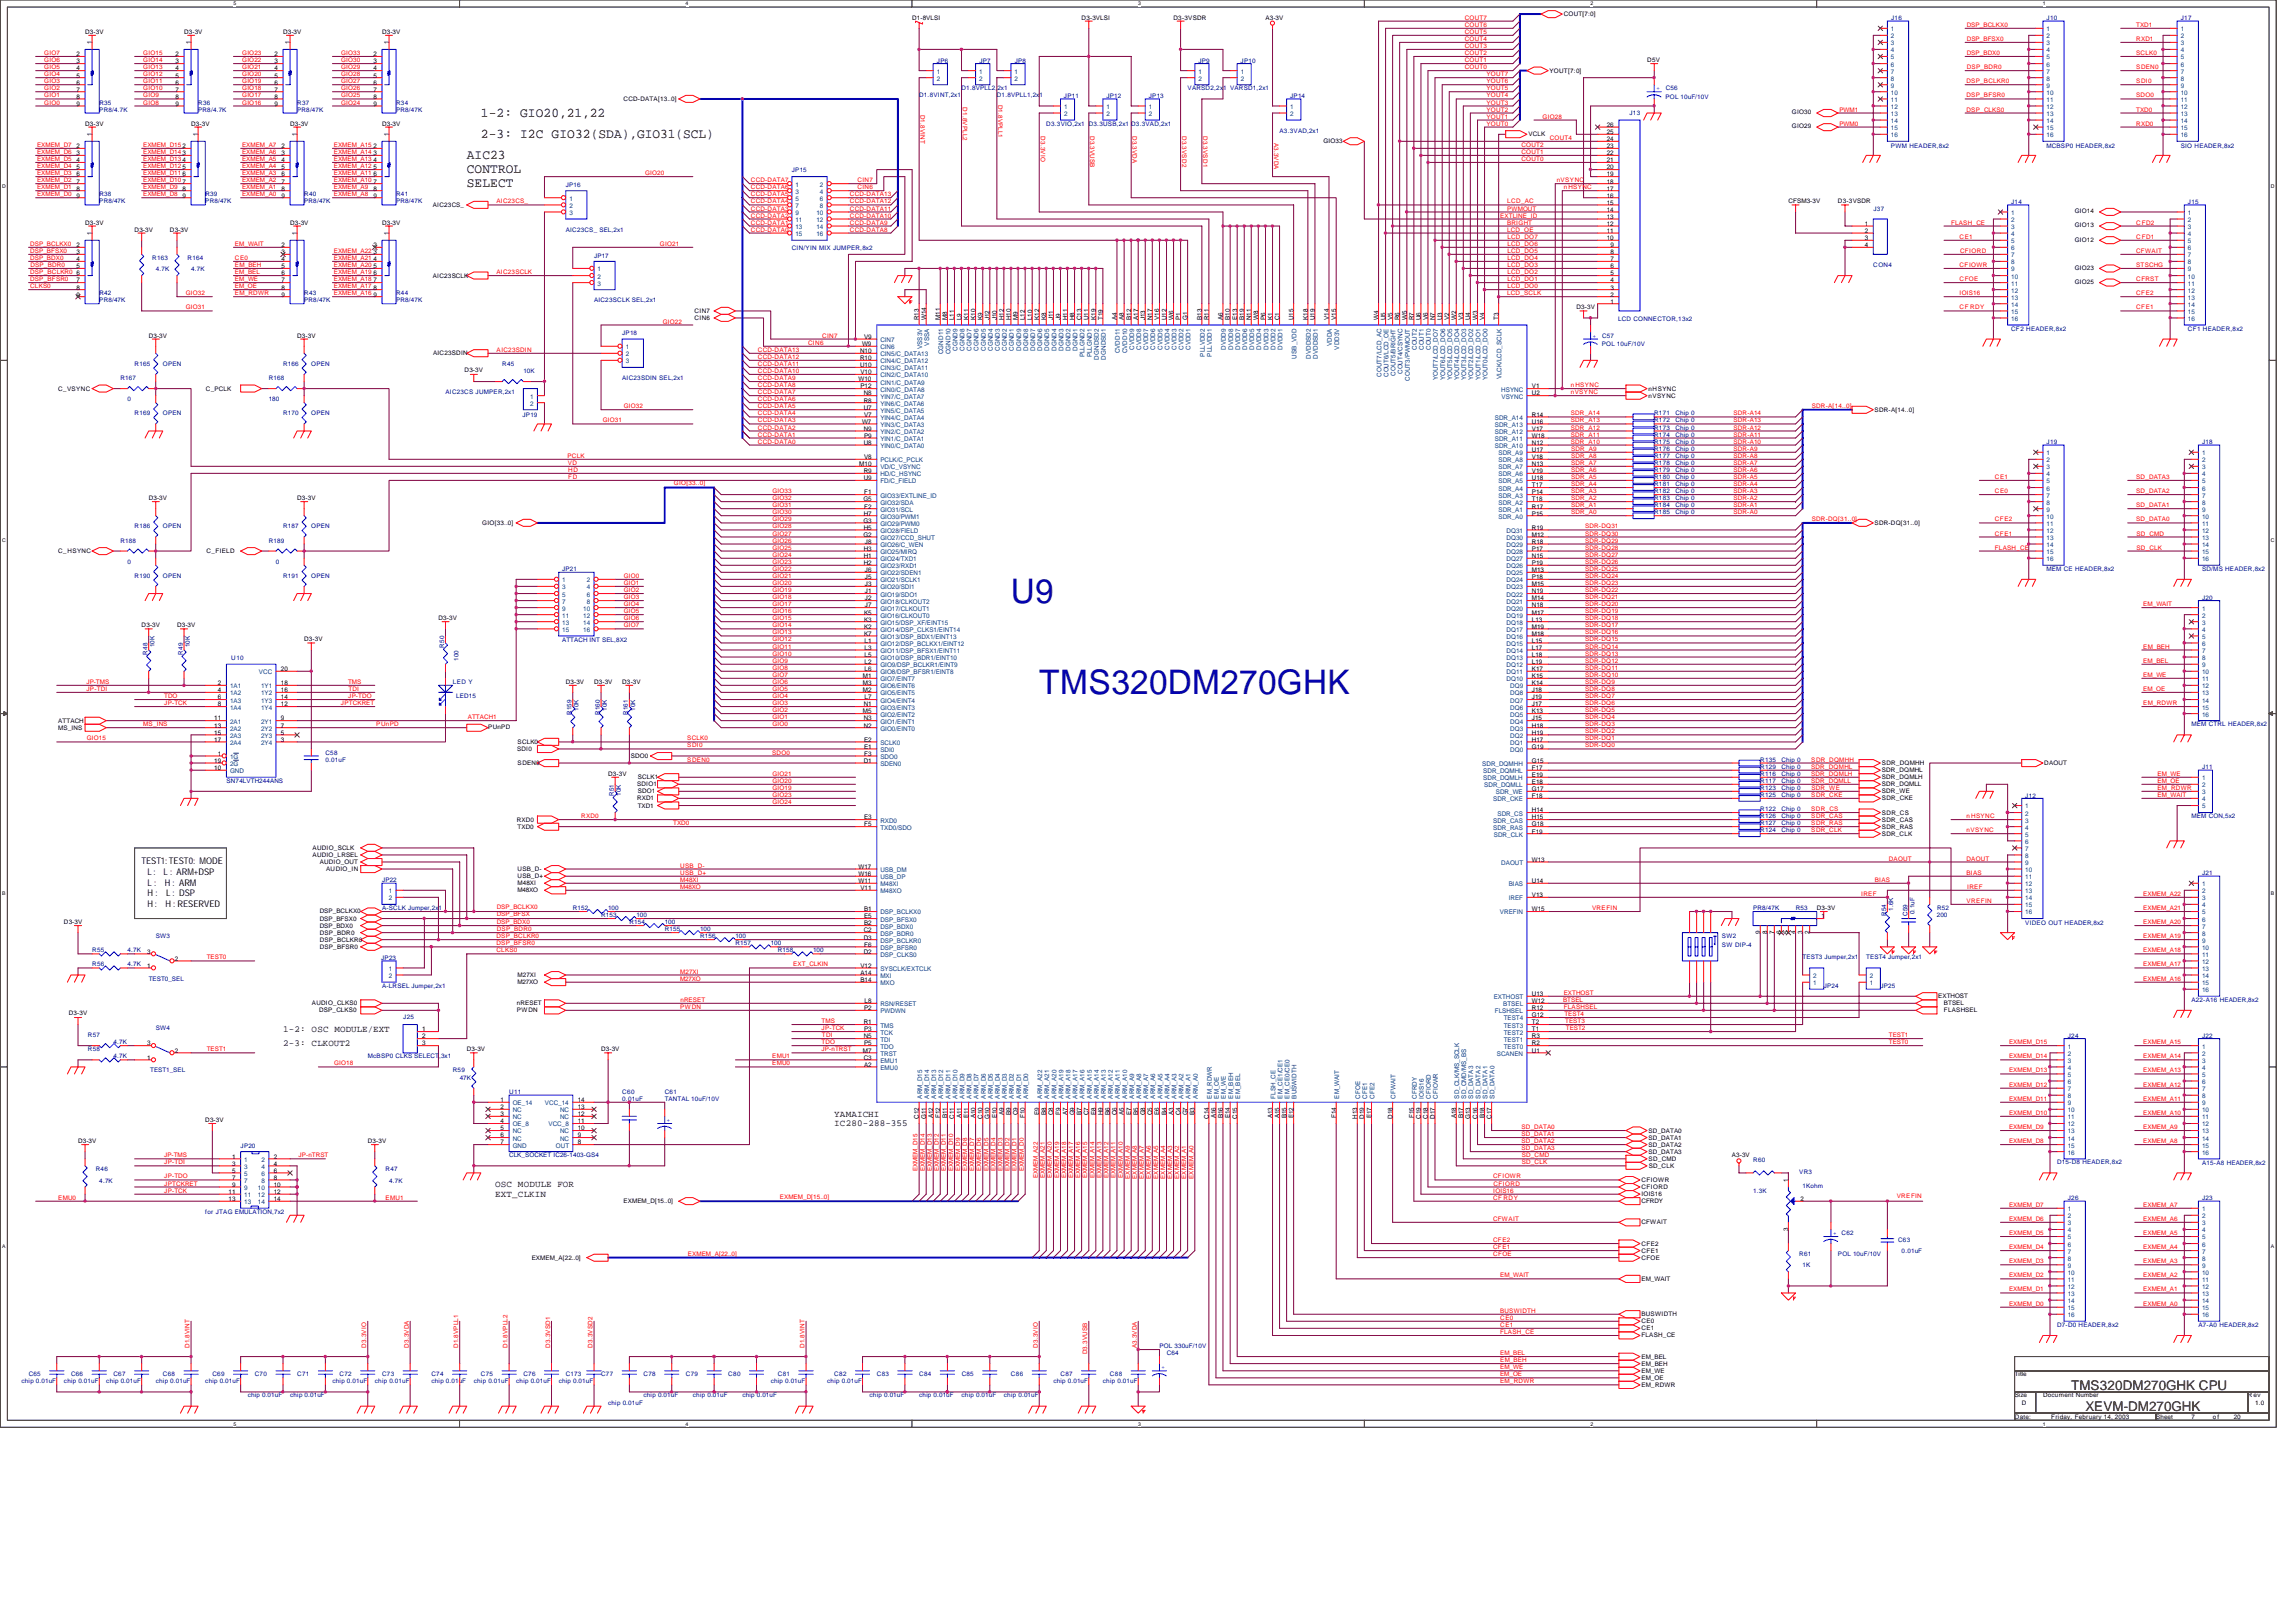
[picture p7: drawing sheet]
<svg xmlns="http://www.w3.org/2000/svg" width="297mm" height="210mm" viewBox="0 0 297 210" stroke-linecap="round" stroke-linejoin="round" font-family="sans-serif">
<defs><g id="words">
<g font-size="4.4" fill="#000080">
<text x="130.8" y="78">U9</text>
<text x="134.4" y="89.9">TMS320DM270GHK</text>
</g>
<g font-size="1.7">
<text x="62.2" y="17.8">2-3: I2C GIO32(SDA),GIO31(SCL)</text>
<text x="62.2" y="15.1">1-2: GIO20,21,22</text>
<text x="60.4" y="20.6">AIC23</text>
<text x="60.4" y="22.4">CONTROL</text>
<text x="60.4" y="24.3">SELECT</text>
<text x="267.9" y="179.9">TMS320DM270GHK CPU</text>
<text x="269.8" y="182.6">XEVM-DM270GHK</text>
</g>
<g font-size="1.2">
<text x="18.3" y="111.8">TEST1: TEST0: MODE</text>
<text x="19.1" y="113.2">L :</text>
<text x="21.2" y="113.2">L : ARM+DSP</text>
<text x="19.1" y="114.6">L :</text>
<text x="19.1" y="116">H :</text>
<text x="19.1" y="117.4">H :</text>
<text x="21.3" y="114.6">H : ARM</text>
<text x="21.4" y="117.4">H : RESERVED</text>
<text x="21.5" y="116">L : DSP</text>
<text x="36.6" y="135.4">2-3: CLKOUT2</text>
<text x="36.6" y="133.5">1-2: OSC MODULE/EXT</text>
<text x="107.9" y="144.5">YAMAICHI</text>
<text x="107.9" y="145.8">IC280-288-355</text>
<text x="64" y="153.6">OSC MODULE FOR</text>
<text x="64" y="154.9">EXT_CLKIN</text>
</g>
<g font-size=".8">
<text x="11" y="4.4">D3-3V</text>
<text x="11.9" y="5.8" transform="rotate(-90 11.9 5.8)">1</text>
<text x="23.8" y="4.4">D3-3V</text>
<text x="24.7" y="5.8" transform="rotate(-90 24.7 5.8)">1</text>
<text x="36.6" y="4.4">D3-3V</text>
<text x="37.5" y="5.8" transform="rotate(-90 37.5 5.8)">1</text>
<text x="49.4" y="4.4">D3-3V</text>
<text x="50.3" y="5.8" transform="rotate(-90 50.3 5.8)">1</text>
<text x="118" y="2.5">D1-8VLSI</text>
<text x="139.9" y="2.5">D3-3VLSI</text>
<text x="151.8" y="2.5">D3-3VSDR</text>
<text x="163.7" y="2.5">A3-3V</text>
<text x="202.3" y="2.1">COUT[7:0]</text>
<text x="9.9" y="7.3">2</text>
<text x="9.9" y="8.2">3</text>
<text x="9.9" y="9.1">4</text>
<text x="9.9" y="10">5</text>
<text x="9.9" y="10.9">6</text>
<text x="9.9" y="11.9">7</text>
<text x="22.7" y="7.3">2</text>
<text x="22.7" y="8.2">3</text>
<text x="22.7" y="9.1">4</text>
<text x="22.7" y="10">5</text>
<text x="22.7" y="10.9">6</text>
<text x="22.7" y="11.9">7</text>
<text x="35.5" y="7.3">2</text>
<text x="35.5" y="8.2">3</text>
<text x="35.5" y="9.1">4</text>
<text x="35.5" y="10">5</text>
<text x="35.5" y="10.9">6</text>
<text x="35.5" y="11.9">7</text>
<text x="48.3" y="7.3">2</text>
<text x="48.3" y="8.2">3</text>
<text x="48.3" y="9.1">4</text>
<text x="48.3" y="10">5</text>
<text x="48.3" y="10.9">6</text>
<text x="48.3" y="11.9">7</text>
<text x="200.5" y="9.4">YOUT[7:0]</text>
<text x="213.1" y="8">D5V</text>
<text x="9.9" y="12.8">8</text>
<text x="9.9" y="13.7">9</text>
<text x="11" y="16.3">D3-3V</text>
<text x="11.9" y="17.7" transform="rotate(-90 11.9 17.7)">1</text>
<text x="22.7" y="12.8">8</text>
<text x="22.7" y="13.7">9</text>
<text x="24.7" y="16.3">D3-3V</text>
<text x="25.6" y="17.7" transform="rotate(-90 25.6 17.7)">1</text>
<text x="35.5" y="12.8">8</text>
<text x="35.5" y="13.7">9</text>
<text x="37.5" y="16.3">D3-3V</text>
<text x="38.4" y="17.7" transform="rotate(-90 38.4 17.7)">1</text>
<text x="48.3" y="12.8">8</text>
<text x="48.3" y="13.7">9</text>
<text x="49.4" y="16.3">D3-3V</text>
<text x="50.3" y="17.7" transform="rotate(-90 50.3 17.7)">1</text>
<text x="80.7" y="13.1">CCD-DATA[13..0]</text>
<text x="197.7" y="17.6">VCLK</text>
<text x="207.9" y="17.4">25</text>
<text x="207.9" y="16.4">26</text>
<text x="231.8" y="14.8">GIO30</text>
<text x="231.8" y="16.6">GIO29</text>
<text x="9.9" y="19.2">2</text>
<text x="9.9" y="20.1">3</text>
<text x="9.9" y="21">4</text>
<text x="9.9" y="21.9">5</text>
<text x="9.9" y="22.8">6</text>
<text x="9.9" y="23.7">7</text>
<text x="23.6" y="19.2">2</text>
<text x="23.6" y="20.1">3</text>
<text x="23.6" y="21">4</text>
<text x="23.6" y="21.9">5</text>
<text x="23.6" y="22.8">6</text>
<text x="23.6" y="23.7">7</text>
<text x="36.4" y="19.2">2</text>
<text x="36.4" y="20.1">3</text>
<text x="36.4" y="21">4</text>
<text x="36.4" y="21.9">5</text>
<text x="36.4" y="22.8">6</text>
<text x="36.4" y="23.7">7</text>
<text x="48.3" y="19.2">2</text>
<text x="48.3" y="20.1">3</text>
<text x="48.3" y="21">4</text>
<text x="48.3" y="21.9">5</text>
<text x="48.3" y="22.8">6</text>
<text x="48.3" y="23.7">7</text>
<text x="171.2" y="18.5">GIO33</text>
<text x="207.9" y="23.7">18</text>
<text x="207.9" y="22.8">19</text>
<text x="207.9" y="21.9">20</text>
<text x="207.9" y="21">21</text>
<text x="207.9" y="20.1">22</text>
<text x="207.9" y="19.2">23</text>
<text x="207.9" y="18.3">24</text>
<text x="9.9" y="24.7">8</text>
<text x="9.9" y="25.6">9</text>
<text x="11" y="29.1">D3-3V</text>
<text x="17.4" y="30">D3-3V</text>
<text x="22" y="30">D3-3V</text>
<text x="23.6" y="24.7">8</text>
<text x="23.6" y="25.6">9</text>
<text x="36.4" y="24.7">8</text>
<text x="36.4" y="25.6">9</text>
<text x="37.5" y="29.1">D3-3V</text>
<text x="48.3" y="24.7">8</text>
<text x="48.3" y="25.6">9</text>
<text x="49.4" y="29.1">D3-3V</text>
<text x="56" y="26.8">AIC23CS_</text>
<text x="207.9" y="29.2">12</text>
<text x="207.9" y="28.3">13</text>
<text x="207.9" y="27.4">14</text>
<text x="207.9" y="26.5">15</text>
<text x="207.9" y="25.6">16</text>
<text x="207.9" y="24.7">17</text>
<text x="231.4" y="26.3">CFSM3-3V</text>
<text x="237.8" y="26.3">D3-3VSDR</text>
<text x="241.3" y="29.2">1</text>
<text x="268.4" y="29.4">GIO13</text>
<text x="268.4" y="27.6">GIO14</text>
<text x="9.9" y="32">2</text>
<text x="9.9" y="32.9">3</text>
<text x="9.9" y="33.8">4</text>
<text x="9.9" y="34.7">5</text>
<text x="9.9" y="35.6">6</text>
<text x="11.9" y="30.5" transform="rotate(-90 11.9 30.5)">1</text>
<text x="36.4" y="32">2</text>
<text x="36.4" y="32.9">3</text>
<text x="36.4" y="33.8">4</text>
<text x="36.4" y="34.7">5</text>
<text x="36.4" y="35.6">6</text>
<text x="38.4" y="30.5" transform="rotate(-90 38.4 30.5)">1</text>
<text x="48.3" y="32">2</text>
<text x="48.3" y="32.9">3</text>
<text x="48.3" y="33.8">4</text>
<text x="48.3" y="34.7">5</text>
<text x="48.3" y="35.6">6</text>
<text x="50.3" y="30.5" transform="rotate(-90 50.3 30.5)">1</text>
<text x="56" y="35.9">AIC23SCLK</text>
<text x="207.9" y="31.1">10</text>
<text x="207.9" y="30.1">11</text>
<text x="208.3" y="35.6">5</text>
<text x="208.3" y="34.7">6</text>
<text x="208.3" y="33.8">7</text>
<text x="208.3" y="32.9">8</text>
<text x="208.3" y="32">9</text>
<text x="241.3" y="30.1">2</text>
<text x="241.3" y="31.1">3</text>
<text x="241.3" y="32">4</text>
<text x="268.4" y="34.9">GIO23</text>
<text x="268.4" y="31.3">GIO12</text>
<text x="9.9" y="36.6">7</text>
<text x="9.9" y="37.5">8</text>
<text x="9.9" y="38.4">9</text>
<text x="36.4" y="36.6">7</text>
<text x="36.4" y="37.5">8</text>
<text x="36.4" y="38.4">9</text>
<text x="48.3" y="36.6">7</text>
<text x="48.3" y="37.5">8</text>
<text x="48.3" y="38.4">9</text>
<text x="89.8" y="41.4">CIN6</text>
<text x="89.8" y="40.5">CIN7</text>
<text x="118.9" y="41.4" transform="rotate(-90 118.9 41.4)">R13</text>
<text x="119.8" y="41.4" transform="rotate(-90 119.8 41.4)">W14</text>
<text x="121.6" y="41.4" transform="rotate(-90 121.6 41.4)">M11</text>
<text x="122.6" y="41.4" transform="rotate(-90 122.6 41.4)">M8</text>
<text x="123.5" y="41.4" transform="rotate(-90 123.5 41.4)">L11</text>
<text x="124.4" y="41.4" transform="rotate(-90 124.4 41.4)">L9</text>
<text x="125.3" y="41.4" transform="rotate(-90 125.3 41.4)">K11</text>
<text x="126.2" y="41.4" transform="rotate(-90 126.2 41.4)">K10</text>
<text x="127.1" y="41.4" transform="rotate(-90 127.1 41.4)">K9</text>
<text x="128" y="41.4" transform="rotate(-90 128 41.4)">J12</text>
<text x="128.9" y="41.4" transform="rotate(-90 128.9 41.4)">J10</text>
<text x="129.9" y="41.4" transform="rotate(-90 129.9 41.4)">H12</text>
<text x="130.8" y="41.4" transform="rotate(-90 130.8 41.4)">H10</text>
<text x="131.7" y="41.4" transform="rotate(-90 131.7 41.4)">M9</text>
<text x="132.6" y="41.4" transform="rotate(-90 132.6 41.4)">L12</text>
<text x="133.5" y="41.4" transform="rotate(-90 133.5 41.4)">L10</text>
<text x="134.4" y="41.4" transform="rotate(-90 134.4 41.4)">K12</text>
<text x="135.3" y="41.4" transform="rotate(-90 135.3 41.4)">K8</text>
<text x="136.3" y="41.4" transform="rotate(-90 136.3 41.4)">J11</text>
<text x="137.2" y="41.4" transform="rotate(-90 137.2 41.4)">J9</text>
<text x="138.1" y="41.4" transform="rotate(-90 138.1 41.4)">H11</text>
<text x="139" y="41.4" transform="rotate(-90 139 41.4)">H8</text>
<text x="139.9" y="41.4" transform="rotate(-90 139.9 41.4)">C13</text>
<text x="140.8" y="41.4" transform="rotate(-90 140.8 41.4)">U11</text>
<text x="141.7" y="41.4" transform="rotate(-90 141.7 41.4)">K19</text>
<text x="142.7" y="41.4" transform="rotate(-90 142.7 41.4)">T19</text>
<text x="144.5" y="41.4" transform="rotate(-90 144.5 41.4)">A4</text>
<text x="145.4" y="41.4" transform="rotate(-90 145.4 41.4)">A8</text>
<text x="146.3" y="41.4" transform="rotate(-90 146.3 41.4)">B12</text>
<text x="147.2" y="41.4" transform="rotate(-90 147.2 41.4)">A17</text>
<text x="148.1" y="41.4" transform="rotate(-90 148.1 41.4)">J13</text>
<text x="149.1" y="41.4" transform="rotate(-90 149.1 41.4)">N17</text>
<text x="150" y="41.4" transform="rotate(-90 150 41.4)">V16</text>
<text x="150.9" y="41.4" transform="rotate(-90 150.9 41.4)">U12</text>
<text x="151.8" y="41.4" transform="rotate(-90 151.8 41.4)">W6</text>
<text x="152.7" y="41.4" transform="rotate(-90 152.7 41.4)">P1</text>
<text x="153.6" y="41.4" transform="rotate(-90 153.6 41.4)">G1</text>
<text x="155.5" y="41.4" transform="rotate(-90 155.5 41.4)">B13</text>
<text x="156.4" y="41.4" transform="rotate(-90 156.4 41.4)">R11</text>
<text x="158.2" y="41.4" transform="rotate(-90 158.2 41.4)">A6</text>
<text x="159.1" y="41.4" transform="rotate(-90 159.1 41.4)">B10</text>
<text x="160" y="41.4" transform="rotate(-90 160 41.4)">E13</text>
<text x="160.9" y="41.4" transform="rotate(-90 160.9 41.4)">B19</text>
<text x="161.9" y="41.4" transform="rotate(-90 161.9 41.4)">N11</text>
<text x="162.8" y="41.4" transform="rotate(-90 162.8 41.4)">W8</text>
<text x="163.7" y="41.4" transform="rotate(-90 163.7 41.4)">P6</text>
<text x="164.6" y="41.4" transform="rotate(-90 164.6 41.4)">K1</text>
<text x="165.5" y="41.4" transform="rotate(-90 165.5 41.4)">C1</text>
<text x="167.3" y="41.4" transform="rotate(-90 167.3 41.4)">U15</text>
<text x="169.2" y="41.4" transform="rotate(-90 169.2 41.4)">K18</text>
<text x="170.1" y="41.4" transform="rotate(-90 170.1 41.4)">U19</text>
<text x="171.9" y="41.4" transform="rotate(-90 171.9 41.4)">V14</text>
<text x="172.8" y="41.4" transform="rotate(-90 172.8 41.4)">V15</text>
<text x="178.3" y="41.4" transform="rotate(-90 178.3 41.4)">W4</text>
<text x="179.2" y="41.4" transform="rotate(-90 179.2 41.4)">U5</text>
<text x="180.1" y="41.4" transform="rotate(-90 180.1 41.4)">V5</text>
<text x="181.1" y="41.4" transform="rotate(-90 181.1 41.4)">R6</text>
<text x="182" y="41.4" transform="rotate(-90 182 41.4)">W5</text>
<text x="182.9" y="41.4" transform="rotate(-90 182.9 41.4)">R7</text>
<text x="183.8" y="41.4" transform="rotate(-90 183.8 41.4)">U6</text>
<text x="184.7" y="41.4" transform="rotate(-90 184.7 41.4)">V6</text>
<text x="185.6" y="41.4" transform="rotate(-90 185.6 41.4)">N7</text>
<text x="186.6" y="41.4" transform="rotate(-90 186.6 41.4)">U3</text>
<text x="187.5" y="41.4" transform="rotate(-90 187.5 41.4)">V2</text>
<text x="188.4" y="41.4" transform="rotate(-90 188.4 41.4)">W2</text>
<text x="189.3" y="41.4" transform="rotate(-90 189.3 41.4)">V3</text>
<text x="190.2" y="41.4" transform="rotate(-90 190.2 41.4)">U4</text>
<text x="191.1" y="41.4" transform="rotate(-90 191.1 41.4)">W3</text>
<text x="192" y="41.4" transform="rotate(-90 192 41.4)">V4</text>
<text x="193.9" y="41.4" transform="rotate(-90 193.9 41.4)">T3</text>
<text x="203.9" y="40">D3-3V</text>
<text x="208.3" y="39.3">1</text>
<text x="208.3" y="38.4">2</text>
<text x="208.3" y="37.5">3</text>
<text x="208.3" y="36.6">4</text>
<text x="268.4" y="36.7">GIO25</text>
<text x="19.2" y="43.7">D3-3V</text>
<text x="38.4" y="43.7">D3-3V</text>
<text x="56" y="46">AIC23SDIN</text>
<text x="111.3" y="47.5">U10</text>
<text x="111.3" y="46.6">R10</text>
<text x="111.3" y="45.7">N10</text>
<text x="111.5" y="44.8">W9</text>
<text x="111.8" y="43.9">V9</text>
<text x="7.5" y="50.5">C_VSYNC</text>
<text x="26.6" y="50.5">C_PCLK</text>
<text x="60.1" y="48.1">D3-3V</text>
<text x="111.1" y="49.4">W10</text>
<text x="111.3" y="50.3">P12</text>
<text x="111.3" y="48.4">V10</text>
<text x="111.7" y="53">U7</text>
<text x="111.7" y="52.1">R8</text>
<text x="111.7" y="51.2">N8</text>
<text x="111.8" y="53.9">V7</text>
<text x="198.2" y="50.3">V1</text>
<text x="198.2" y="53.9">R14</text>
<text x="198.2" y="51.2">U2</text>
<text x="213.3" y="50.5">nHSYNC</text>
<text x="213.3" y="51.5">nVSYNC</text>
<text x="242.5" y="53.3">SDR-A[14..0]</text>
<text x="111.5" y="54.8">W7</text>
<text x="111.7" y="57.6">U8</text>
<text x="111.7" y="55.8">N9</text>
<text x="111.8" y="59.4">V8</text>
<text x="111.8" y="56.7">P9</text>
<text x="198.2" y="59.4">V18</text>
<text x="198.2" y="58.5">U17</text>
<text x="198.2" y="57.6">N12</text>
<text x="198.2" y="56.7">W18</text>
<text x="198.2" y="55.8">V17</text>
<text x="198.2" y="54.8">U16</text>
<text x="19.2" y="64.7">D3-3V</text>
<text x="38.4" y="64.7">D3-3V</text>
<text x="111.2" y="60.3">M10</text>
<text x="111.7" y="64.9">G5</text>
<text x="111.7" y="61.2">R9</text>
<text x="111.7" y="62.1">U9</text>
<text x="111.8" y="65.8">F2</text>
<text x="111.8" y="64">F1</text>
<text x="198.2" y="65.8">R17</text>
<text x="198.2" y="64.9">T18</text>
<text x="198.2" y="64">P14</text>
<text x="198.2" y="63.1">T17</text>
<text x="198.2" y="62.1">U18</text>
<text x="198.2" y="61.2">V19</text>
<text x="198.2" y="60.3">N13</text>
<text x="7.5" y="71.6">C_HSYNC</text>
<text x="26.7" y="71.6">C_FIELD</text>
<text x="62.4" y="67.9">GIO[33..0]</text>
<text x="111.7" y="69.5">G2</text>
<text x="111.7" y="67.6">G3</text>
<text x="111.7" y="71.3">H3</text>
<text x="111.7" y="68.6">H5</text>
<text x="111.7" y="66.7">H7</text>
<text x="111.9" y="70.4">J8</text>
<text x="198.2" y="71.3">P17</text>
<text x="198.2" y="70.4">R18</text>
<text x="198.2" y="69.5">M12</text>
<text x="198.2" y="68.6">R19</text>
<text x="198.2" y="66.7">P15</text>
<text x="242.5" y="67.9">SDR-DQ[31..0]</text>
<text x="111.7" y="73.1">H2</text>
<text x="111.7" y="72.2">H1</text>
<text x="111.9" y="77.7">J2</text>
<text x="111.9" y="76.8">J1</text>
<text x="111.9" y="75.9">J3</text>
<text x="111.9" y="75">J5</text>
<text x="111.9" y="74">J6</text>
<text x="198.2" y="77.7">M14</text>
<text x="198.2" y="76.8">N19</text>
<text x="198.2" y="75.9">M15</text>
<text x="198.2" y="75">P18</text>
<text x="198.2" y="74">M13</text>
<text x="198.2" y="73.1">P19</text>
<text x="198.2" y="72.2">N15</text>
<text x="18.3" y="81.2">D3-3V</text>
<text x="22.9" y="81.2">D3-3V</text>
<text x="39.3" y="83">D3-3V</text>
<text x="56.7" y="80.3">D3-3V</text>
<text x="111.8" y="82.3">K7</text>
<text x="111.8" y="81.4">K2</text>
<text x="111.8" y="80.4">K3</text>
<text x="111.8" y="79.5">K5</text>
<text x="111.9" y="83.2">L1</text>
<text x="111.9" y="78.6">J7</text>
<text x="198.2" y="83.2">L15</text>
<text x="198.2" y="82.3">M18</text>
<text x="198.2" y="81.4">M19</text>
<text x="198.2" y="80.4">L13</text>
<text x="198.2" y="79.5">M17</text>
<text x="198.2" y="78.6">N18</text>
<text x="28.2" y="88.7">2</text>
<text x="28.2" y="89.6">4</text>
<text x="36.3" y="86.8">20</text>
<text x="36.3" y="89.6">16</text>
<text x="36.3" y="88.7">18</text>
<text x="73.2" y="88.5">D3-3V</text>
<text x="76.9" y="88.5">D3-3V</text>
<text x="80.5" y="88.5">D3-3V</text>
<text x="111.6" y="89.6">M2</text>
<text x="111.6" y="88.7">M3</text>
<text x="111.6" y="87.8">M1</text>
<text x="111.9" y="86.8">L6</text>
<text x="111.9" y="85.9">L2</text>
<text x="111.9" y="85">L5</text>
<text x="111.9" y="84.1">L3</text>
<text x="198.2" y="87.8">K15</text>
<text x="198.2" y="86.8">K17</text>
<text x="198.2" y="85.9">L19</text>
<text x="198.2" y="85">L18</text>
<text x="198.2" y="84.1">L17</text>
<text x="198.2" y="89.6">J18</text>
<text x="198.2" y="88.7">K14</text>
<text x="7.5" y="93.5">ATTACH</text>
<text x="7.5" y="94.4">MS_INS</text>
<text x="27.7" y="93.2">11</text>
<text x="27.7" y="94.1">13</text>
<text x="27.7" y="95.1">15</text>
<text x="27.7" y="96">17</text>
<text x="28.2" y="90.5">6</text>
<text x="28.2" y="91.4">8</text>
<text x="36.3" y="96">3</text>
<text x="36.3" y="95.1">5</text>
<text x="36.3" y="94.1">7</text>
<text x="36.3" y="93.2">9</text>
<text x="36.3" y="91.4">12</text>
<text x="36.3" y="90.5">14</text>
<text x="63.1" y="94.3">PUnPD</text>
<text x="111.6" y="92.3">M5</text>
<text x="111.7" y="94.1">N2</text>
<text x="111.7" y="93.2">N3</text>
<text x="111.7" y="91.4">N1</text>
<text x="111.8" y="96">E2</text>
<text x="111.9" y="90.5">L7</text>
<text x="198.2" y="96">H17</text>
<text x="198.2" y="95.1">H19</text>
<text x="198.2" y="94.1">H18</text>
<text x="198.2" y="93.2">J15</text>
<text x="198.2" y="92.3">K13</text>
<text x="198.2" y="91.4">J17</text>
<text x="198.2" y="90.5">J19</text>
<text x="27.7" y="98.7">19</text>
<text x="27.7" y="99.7">10</text>
<text x="28.2" y="97.8">1</text>
<text x="66.9" y="97.2">SDI0</text>
<text x="67" y="96.3">SCLK0</text>
<text x="67" y="99">SDEN0</text>
<text x="78.7" y="100.4">D3-3V</text>
<text x="81.6" y="98.1">SDO0</text>
<text x="82.4" y="101.7">SDIO1</text>
<text x="82.5" y="100.8">SCLK1</text>
<text x="111.7" y="98.7">D1</text>
<text x="111.8" y="96.9">E1</text>
<text x="111.8" y="97.8">F3</text>
<text x="198.2" y="98.7">G15</text>
<text x="198.2" y="99.7">F17</text>
<text x="198.2" y="100.6">E19</text>
<text x="198.2" y="101.5">E18</text>
<text x="198.2" y="96.9">G19</text>
<text x="243.5" y="99.9">SDR_DQMHL</text>
<text x="243.5" y="99">SDR_DQMHH</text>
<text x="243.5" y="100.8">SDR_DQMLH</text>
<text x="243.5" y="101.7">SDR_DQMLL</text>
<text x="264.5" y="99">DAOUT</text>
<text x="66.9" y="106.3">RXD0</text>
<text x="67" y="107.3">TXD0</text>
<text x="82.4" y="103.6">RXD1</text>
<text x="82.5" y="104.5">TXD1</text>
<text x="82.5" y="102.7">SDO1</text>
<text x="111.8" y="106">E3</text>
<text x="111.8" y="107">F5</text>
<text x="198.2" y="105.1">H14</text>
<text x="198.2" y="107.9">F19</text>
<text x="198.2" y="102.4">G17</text>
<text x="198.2" y="107">G18</text>
<text x="198.2" y="106">H15</text>
<text x="198.2" y="103.3">F18</text>
<text x="243.5" y="102.7">SDR_WE</text>
<text x="243.5" y="103.6">SDR_CKE</text>
<text x="243.5" y="106.3">SDR_CAS</text>
<text x="243.5" y="107.3">SDR_RAS</text>
<text x="243.5" y="105.4">SDR_CS</text>
<text x="40.4" y="110">AUDIO_SCLK</text>
<text x="40.4" y="110.9">AUDIO_LRSEL</text>
<text x="41.4" y="111.8">AUDIO_OUT</text>
<text x="42.2" y="112.7">AUDIO_IN</text>
<text x="67" y="113.6">USB_D+</text>
<text x="67" y="112.7">USB_D-</text>
<text x="111.1" y="113.4">W16</text>
<text x="111.1" y="112.4">W17</text>
<text x="198.2" y="111.5">W13</text>
<text x="243.5" y="108.2">SDR_CLK</text>
<text x="8.3" y="119.6">D3-3V</text>
<text x="41.4" y="119.1">DSP_BFSX0</text>
<text x="41.4" y="118.2">DSP_BCLKX0</text>
<text x="67" y="114.6">M48XI</text>
<text x="67" y="115.5">M48XO</text>
<text x="111.1" y="114.3">W11</text>
<text x="111.3" y="115.2">V11</text>
<text x="111.8" y="117.9">B1</text>
<text x="111.8" y="118.9">E5</text>
<text x="111.8" y="119.8">B2</text>
<text x="198.2" y="114.3">U14</text>
<text x="198.2" y="116.1">V13</text>
<text x="198.2" y="117.9">W15</text>
<text x="235" y="117.8">D3-3V</text>
<text x="235.7" y="118.9">1</text>
<text x="19" y="123.4">3</text>
<text x="19" y="125.2">1</text>
<text x="22.6" y="124.3">2</text>
<text x="41.4" y="121.9">DSP_BCLKR0</text>
<text x="41.4" y="122.8">DSP_BFSR0</text>
<text x="41.4" y="120">DSP_BDX0</text>
<text x="41.4" y="121">DSP_BDR0</text>
<text x="111.3" y="125.2">V12</text>
<text x="111.7" y="120.7">C2</text>
<text x="111.7" y="121.6">D3</text>
<text x="111.7" y="123.4">D2</text>
<text x="111.8" y="122.5">F6</text>
<text x="227.7" y="120.9" transform="rotate(-90 227.7 120.9)">9</text>
<text x="228.6" y="120.9" transform="rotate(-90 228.6 120.9)">8</text>
<text x="229.5" y="120.9" transform="rotate(-90 229.5 120.9)">7</text>
<text x="230.4" y="120.9" transform="rotate(-90 230.4 120.9)">6</text>
<text x="231.3" y="120.9" transform="rotate(-90 231.3 120.9)">5</text>
<text x="232.3" y="120.9" transform="rotate(-90 232.3 120.9)">4</text>
<text x="233.2" y="120.9" transform="rotate(-90 233.2 120.9)">3</text>
<text x="234.1" y="120.9" transform="rotate(-90 234.1 120.9)">2</text>
<text x="8.9" y="131.3">D3-3V</text>
<text x="40.4" y="130.1">AUDIO_CLKS0</text>
<text x="41.3" y="131">DSP_CLKS0</text>
<text x="66.9" y="130.1">nRESET</text>
<text x="66.9" y="131">PWDN</text>
<text x="67" y="127.4">M27XO</text>
<text x="67" y="126.4">M27XI</text>
<text x="111.3" y="126.2">A14</text>
<text x="111.3" y="127.1">B14</text>
<text x="111.8" y="130.7">P2</text>
<text x="111.9" y="129.8">L8</text>
<text x="198.2" y="128.9">U13</text>
<text x="198.2" y="131.7">G12</text>
<text x="198.2" y="129.8">W12</text>
<text x="198.2" y="130.7">R12</text>
<text x="250.8" y="129.2">EXTHOST</text>
<text x="251.5" y="130">BTSEL</text>
<text x="251.5" y="130.9">FLASHSEL</text>
<text x="19" y="135.3">3</text>
<text x="19" y="137.1">1</text>
<text x="22.6" y="136.2">2</text>
<text x="54.6" y="133.5">1</text>
<text x="54.6" y="134.4">2</text>
<text x="54.6" y="135.3">3</text>
<text x="60.4" y="136">D3-3V</text>
<text x="77.8" y="136">D3-3V</text>
<text x="111.6" y="136.2">M7</text>
<text x="111.7" y="132.6">R1</text>
<text x="111.7" y="134.4">N5</text>
<text x="111.7" y="137.1">C3</text>
<text x="111.8" y="133.5">P3</text>
<text x="111.8" y="135.3">P5</text>
<text x="198.2" y="135.3">R2</text>
<text x="198.2" y="134.4">R3</text>
<text x="198.2" y="133.5">T1</text>
<text x="198.2" y="132.6">T2</text>
<text x="198.2" y="136.2">U1</text>
<text x="64.8" y="142.6">1</text>
<text x="64.8" y="143.5">2</text>
<text x="74.7" y="143.5">13</text>
<text x="74.7" y="142.6">14</text>
<text x="111.8" y="138">A2</text>
<text x="10.1" y="147.9">D3-3V</text>
<text x="26.6" y="145.2">D3-3V</text>
<text x="30" y="149.9">1</text>
<text x="35.4" y="149.9">2</text>
<text x="47.6" y="147.9">D3-3V</text>
<text x="64.8" y="144.4">3</text>
<text x="64.8" y="145.4">4</text>
<text x="64.8" y="146.3">5</text>
<text x="64.8" y="147.2">6</text>
<text x="64.8" y="148.1">7</text>
<text x="74.7" y="145.4">11</text>
<text x="74.7" y="146.3">10</text>
<text x="74.7" y="144.4">12</text>
<text x="74.7" y="147.2">9</text>
<text x="74.7" y="148.1">8</text>
<text x="118.9" y="144.8" transform="rotate(-90 118.9 144.8)">C12</text>
<text x="119.8" y="144.8" transform="rotate(-90 119.8 144.8)">G11</text>
<text x="120.7" y="144.7" transform="rotate(-90 120.7 144.7)">A12</text>
<text x="121.6" y="144.7" transform="rotate(-90 121.6 144.7)">F12</text>
<text x="122.6" y="144.7" transform="rotate(-90 122.6 144.7)">B11</text>
<text x="123.5" y="144.8" transform="rotate(-90 123.5 144.8)">C11</text>
<text x="124.4" y="144.7" transform="rotate(-90 124.4 144.7)">A11</text>
<text x="125.3" y="144.7" transform="rotate(-90 125.3 144.7)">E11</text>
<text x="126.2" y="144.7" transform="rotate(-90 126.2 144.7)">A10</text>
<text x="127.1" y="144.8" transform="rotate(-90 127.1 144.8)">C10</text>
<text x="128" y="144.8" transform="rotate(-90 128 144.8)">G10</text>
<text x="128.9" y="144.7" transform="rotate(-90 128.9 144.7)">E10</text>
<text x="129.9" y="144.3" transform="rotate(-90 129.9 144.3)">A9</text>
<text x="130.8" y="144.3" transform="rotate(-90 130.8 144.3)">B9</text>
<text x="131.7" y="144.3" transform="rotate(-90 131.7 144.3)">C9</text>
<text x="132.6" y="144.7" transform="rotate(-90 132.6 144.7)">F10</text>
<text x="134.4" y="144.3" transform="rotate(-90 134.4 144.3)">E9</text>
<text x="135.3" y="144.3" transform="rotate(-90 135.3 144.3)">B8</text>
<text x="136.3" y="144.3" transform="rotate(-90 136.3 144.3)">C8</text>
<text x="137.2" y="144.2" transform="rotate(-90 137.2 144.2)">F9</text>
<text x="138.1" y="144.3" transform="rotate(-90 138.1 144.3)">A7</text>
<text x="139" y="144.4" transform="rotate(-90 139 144.4)">G9</text>
<text x="139.9" y="144.3" transform="rotate(-90 139.9 144.3)">B7</text>
<text x="140.8" y="144.3" transform="rotate(-90 140.8 144.3)">C7</text>
<text x="141.7" y="144.3" transform="rotate(-90 141.7 144.3)">E8</text>
<text x="142.7" y="144.3" transform="rotate(-90 142.7 144.3)">H9</text>
<text x="143.6" y="144.3" transform="rotate(-90 143.6 144.3)">B6</text>
<text x="144.5" y="144.3" transform="rotate(-90 144.5 144.3)">C6</text>
<text x="145.4" y="144.3" transform="rotate(-90 145.4 144.3)">A5</text>
<text x="146.3" y="144.3" transform="rotate(-90 146.3 144.3)">E7</text>
<text x="147.2" y="144.3" transform="rotate(-90 147.2 144.3)">B5</text>
<text x="148.1" y="144.4" transform="rotate(-90 148.1 144.4)">G8</text>
<text x="149.1" y="144.3" transform="rotate(-90 149.1 144.3)">C5</text>
<text x="150" y="144.3" transform="rotate(-90 150 144.3)">E6</text>
<text x="150.9" y="144.3" transform="rotate(-90 150.9 144.3)">B4</text>
<text x="151.8" y="144.3" transform="rotate(-90 151.8 144.3)">A3</text>
<text x="152.7" y="144.3" transform="rotate(-90 152.7 144.3)">C4</text>
<text x="153.6" y="144.4" transform="rotate(-90 153.6 144.4)">G7</text>
<text x="154.6" y="144.3" transform="rotate(-90 154.6 144.3)">B3</text>
<text x="156.4" y="144.8" transform="rotate(-90 156.4 144.8)">C14</text>
<text x="157.3" y="144.7" transform="rotate(-90 157.3 144.7)">A16</text>
<text x="158.2" y="144.7" transform="rotate(-90 158.2 144.7)">B16</text>
<text x="159.1" y="144.7" transform="rotate(-90 159.1 144.7)">E14</text>
<text x="160" y="144.8" transform="rotate(-90 160 144.8)">C15</text>
<text x="164.6" y="144.7" transform="rotate(-90 164.6 144.7)">A13</text>
<text x="165.5" y="144.7" transform="rotate(-90 165.5 144.7)">A15</text>
<text x="166.4" y="144.7" transform="rotate(-90 166.4 144.7)">B15</text>
<text x="167.3" y="144.7" transform="rotate(-90 167.3 144.7)">E12</text>
<text x="172.8" y="144.7" transform="rotate(-90 172.8 144.7)">F14</text>
<text x="175.6" y="144.8" transform="rotate(-90 175.6 144.8)">H13</text>
<text x="176.5" y="144.8" transform="rotate(-90 176.5 144.8)">D19</text>
<text x="177.4" y="144.7" transform="rotate(-90 177.4 144.7)">E17</text>
<text x="180.1" y="144.8" transform="rotate(-90 180.1 144.8)">D18</text>
<text x="182.9" y="144.7" transform="rotate(-90 182.9 144.7)">F15</text>
<text x="183.8" y="144.8" transform="rotate(-90 183.8 144.8)">C19</text>
<text x="184.7" y="144.8" transform="rotate(-90 184.7 144.8)">C18</text>
<text x="185.6" y="144.8" transform="rotate(-90 185.6 144.8)">D17</text>
<text x="188.4" y="144.7" transform="rotate(-90 188.4 144.7)">A18</text>
<text x="189.3" y="144.7" transform="rotate(-90 189.3 144.7)">B17</text>
<text x="190.2" y="144.8" transform="rotate(-90 190.2 144.8)">G13</text>
<text x="191.1" y="144.8" transform="rotate(-90 191.1 144.8)">C16</text>
<text x="192" y="144.7" transform="rotate(-90 192 144.7)">B18</text>
<text x="193" y="144.8" transform="rotate(-90 193 144.8)">C17</text>
<text x="213.3" y="146.6">SD_DATA0</text>
<text x="213.3" y="147.5">SD_DATA1</text>
<text x="213.3" y="148.4">SD_DATA2</text>
<text x="213.3" y="149.3">SD_DATA3</text>
<text x="224.1" y="149.8">A3-3V</text>
<text x="29.6" y="154.5">11</text>
<text x="29.6" y="155.4">13</text>
<text x="30" y="150.9">3</text>
<text x="30" y="151.8">5</text>
<text x="30" y="152.7">7</text>
<text x="30" y="153.6">9</text>
<text x="35.4" y="153.6">10</text>
<text x="35.4" y="154.5">12</text>
<text x="35.4" y="155.4">14</text>
<text x="35.4" y="150.9">4</text>
<text x="35.4" y="151.8">6</text>
<text x="35.4" y="152.7">8</text>
<text x="80.7" y="155.7">EXMEM_D[15..0]</text>
<text x="212.4" y="155.7">CFRDY</text>
<text x="212.4" y="154.8">IOIS16</text>
<text x="212.4" y="153">CFIOWR</text>
<text x="212.4" y="153.9">CFIORD</text>
<text x="213.3" y="150.2">SD_CMD</text>
<text x="213.3" y="151.1">SD_CLK</text>
<text x="231.3" y="153" transform="rotate(-90 231.3 153)">1</text>
<text x="232.9" y="155.4">2</text>
<text x="212.4" y="161.2">CFE2</text>
<text x="212.4" y="158.5">CFWAIT</text>
<text x="231.3" y="159.3" transform="rotate(-90 231.3 159.3)">3</text>
<text x="68.8" y="163">EXMEM_A[22..0]</text>
<text x="212.4" y="162.1">CFE1</text>
<text x="212.4" y="163">CFOE</text>
<text x="212.4" y="165.8">EM_WAIT</text>
<text x="212.4" y="173.1">FLASH_CE</text>
<text x="212.4" y="171.3">CE0</text>
<text x="212.4" y="170.3">BUSWIDTH</text>
<text x="212.4" y="172.2">CE1</text>
<text x="212.4" y="175.8">EM_BEL</text>
<text x="212.4" y="176.7">EM_BEH</text>
<text x="212.4" y="177.7">EM_WE</text>
<text x="212.4" y="178.6">EM_OE</text>
<text x="212.4" y="179.5">EM_RDWR</text>
<text x="260.6" y="178.1">Title</text>
<text x="260.6" y="180.8">Size</text>
<text x="260.6" y="183.6">Date:</text>
<text x="261.6" y="181.8">D</text>
<text x="264.3" y="180.8">Document Number</text>
<text x="265.4" y="183.6">Friday, February 14, 2003</text>
<text x="278.9" y="183.6">Sheet</text>
<text x="283.5" y="183.6">7</text>
<text x="286.3" y="183.6">of</text>
<text x="289" y="183.6">20</text>
<text x="290.8" y="180.8">R ev</text>
<text x="291.7" y="181.8">1.0</text>
</g>
<g font-size=".8" fill="#f00">
<text x="189.5" y="2.5">COUT7</text>
<text x="189.5" y="4.4">COUT5</text>
<text x="189.5" y="3.5">COUT6</text>
<text x="189.5" y="5.3">COUT4</text>
<text x="254.4" y="3.5">DSP_BCLKX0</text>
<text x="254.4" y="5.3">DSP_BFSX0</text>
<text x="276.4" y="5.3">RXD1</text>
<text x="276.4" y="3.5">TXD1</text>
<text x="5.7" y="9.9">GIO4</text>
<text x="5.7" y="10.8">GIO3</text>
<text x="5.7" y="11.7">GIO2</text>
<text x="5.7" y="9">GIO5</text>
<text x="5.7" y="7.1">GIO7</text>
<text x="5.7" y="8">GIO6</text>
<text x="18.5" y="9">GIO13</text>
<text x="18.5" y="8">GIO14</text>
<text x="18.5" y="7.1">GIO15</text>
<text x="18.5" y="11.7">GIO10</text>
<text x="18.5" y="10.8">GIO11</text>
<text x="18.5" y="9.9">GIO12</text>
<text x="31.3" y="11.7">GIO18</text>
<text x="31.3" y="8">GIO22</text>
<text x="31.3" y="10.8">GIO19</text>
<text x="31.3" y="9">GIO21</text>
<text x="31.3" y="7.1">GIO23</text>
<text x="31.3" y="9.9">GIO20</text>
<text x="44.1" y="9">GIO29</text>
<text x="44.1" y="11.7">GIO26</text>
<text x="44.1" y="8">GIO30</text>
<text x="44.1" y="9.9">GIO28</text>
<text x="44.1" y="10.8">GIO27</text>
<text x="44.1" y="7.1">GIO33</text>
<text x="189.5" y="8">COUT1</text>
<text x="189.5" y="7.1">COUT2</text>
<text x="189.5" y="9">COUT0</text>
<text x="189.5" y="6.2">COUT3</text>
<text x="192.3" y="9.9">YOUT7</text>
<text x="192.3" y="10.8">YOUT6</text>
<text x="192.3" y="11.7">YOUT5</text>
<text x="254.4" y="10.8">DSP_BCLKR0</text>
<text x="254.4" y="7.1">DSP_BDX0</text>
<text x="254.5" y="9">DSP_BDR0</text>
<text x="276.4" y="9">SDEN0</text>
<text x="276.4" y="7.1">SCLK0</text>
<text x="276.4" y="10.8">SDI0</text>
<text x="5.7" y="12.6">GIO1</text>
<text x="5.7" y="13.5">GIO0</text>
<text x="18.5" y="13.5">GIO8</text>
<text x="18.5" y="12.6">GIO9</text>
<text x="31.3" y="13.5">GIO16</text>
<text x="31.3" y="12.6">GIO17</text>
<text x="44.1" y="13.5">GIO24</text>
<text x="44.1" y="12.6">GIO25</text>
<text x="119.1" y="14.8" transform="rotate(90 119.1 14.8)">D1.8VINT</text>
<text x="124.6" y="13.9" transform="rotate(90 124.6 13.9)">D1.8VPLL2</text>
<text x="129.2" y="13.5" transform="rotate(90 129.2 13.5)">D1.8VPLL1</text>
<text x="134.6" y="17.6" transform="rotate(90 134.6 17.6)">D3.3VIO</text>
<text x="141.1" y="17.6" transform="rotate(90 141.1 17.6)">D3.3VUSB</text>
<text x="146.5" y="17.6" transform="rotate(90 146.5 17.6)">D3.3VDA</text>
<text x="152.9" y="17.6" transform="rotate(90 152.9 17.6)">D3.3VSD2</text>
<text x="155.7" y="17.6" transform="rotate(90 155.7 17.6)">D3.3VSD1</text>
<text x="192.3" y="15.3">YOUT1</text>
<text x="192.3" y="12.6">YOUT4</text>
<text x="192.3" y="13.5">YOUT3</text>
<text x="192.3" y="14.4">YOUT2</text>
<text x="192.3" y="16.3">YOUT0</text>
<text x="199.6" y="15.3">GIO28</text>
<text x="238" y="14.4">PWM1</text>
<text x="238" y="16.3">PWM0</text>
<text x="254.4" y="14.4">DSP_CLKS0</text>
<text x="254.4" y="12.6">DSP_BFSR0</text>
<text x="276.4" y="16.3">RXD0</text>
<text x="276.4" y="14.4">TXD0</text>
<text x="276.4" y="12.6">SDO0</text>
<text x="4.8" y="19">EXMEM_D7</text>
<text x="4.8" y="19.9">EXMEM_D6</text>
<text x="4.8" y="21.8">EXMEM_D4</text>
<text x="4.8" y="20.8">EXMEM_D5</text>
<text x="4.8" y="23.6">EXMEM_D2</text>
<text x="4.8" y="22.7">EXMEM_D3</text>
<text x="18.5" y="21.8">EXMEM_D12</text>
<text x="18.5" y="19.9">EXMEM_D14</text>
<text x="18.5" y="22.7">EXMEM_D11</text>
<text x="18.5" y="23.6">EXMEM_D10</text>
<text x="18.5" y="19">EXMEM_D15</text>
<text x="18.5" y="20.8">EXMEM_D13</text>
<text x="31.3" y="21.8">EXMEM_A4</text>
<text x="31.3" y="19.9">EXMEM_A6</text>
<text x="31.3" y="22.7">EXMEM_A3</text>
<text x="31.3" y="23.6">EXMEM_A2</text>
<text x="31.3" y="19">EXMEM_A7</text>
<text x="31.3" y="20.8">EXMEM_A5</text>
<text x="43.2" y="21.8">EXMEM_A12</text>
<text x="43.2" y="19.9">EXMEM_A14</text>
<text x="43.2" y="22.7">EXMEM_A11</text>
<text x="43.2" y="23.6">EXMEM_A10</text>
<text x="43.2" y="19">EXMEM_A15</text>
<text x="43.2" y="20.8">EXMEM_A13</text>
<text x="83.5" y="22.7">GIO20</text>
<text x="97.2" y="23.6">CCD-DATA7</text>
<text x="110.9" y="23.6">CIN7</text>
<text x="164.8" y="18.5" transform="rotate(90 164.8 18.5)">A3.3VDA</text>
<text x="196.8" y="20.8">COUT0</text>
<text x="196.8" y="19.9">COUT1</text>
<text x="196.8" y="19">COUT2</text>
<text x="200.5" y="18.1">COUT4</text>
<text x="201.4" y="23.6">nVSYNC</text>
<text x="4.8" y="25.4">EXMEM_D0</text>
<text x="4.8" y="24.5">EXMEM_D1</text>
<text x="18.5" y="25.4">EXMEM_D8</text>
<text x="18.5" y="24.5">EXMEM_D9</text>
<text x="31.3" y="25.4">EXMEM_A0</text>
<text x="31.3" y="24.5">EXMEM_A1</text>
<text x="43.2" y="25.4">EXMEM_A8</text>
<text x="43.2" y="24.5">EXMEM_A9</text>
<text x="64.2" y="26.3">AIC23CS_</text>
<text x="97.2" y="29.1">CCD-DATA1</text>
<text x="97.2" y="28.2">CCD-DATA2</text>
<text x="97.2" y="30">CCD-DATA0</text>
<text x="97.2" y="27.2">CCD-DATA3</text>
<text x="97.2" y="24.5">CCD-DATA6</text>
<text x="97.2" y="26.3">CCD-DATA4</text>
<text x="97.2" y="25.4">CCD-DATA5</text>
<text x="110" y="25.4">CCD-DATA13</text>
<text x="110" y="27.2">CCD-DATA11</text>
<text x="110" y="30">CCD-DATA8</text>
<text x="110" y="28.2">CCD-DATA10</text>
<text x="110" y="26.3">CCD-DATA12</text>
<text x="110" y="29.1">CCD-DATA9</text>
<text x="110.9" y="24.5">CIN6</text>
<text x="194.1" y="28.2">EXTLINE_ID</text>
<text x="195" y="30">LCD_OE</text>
<text x="195" y="26.3">LCD_AC</text>
<text x="195" y="29.1">BRIGHT</text>
<text x="195" y="27.2">PWMOUT</text>
<text x="202.3" y="24.5">n HSYNC</text>
<text x="252.4" y="29.1">FLASH_CE</text>
<text x="276.4" y="29.1">CFD2</text>
<text x="3.9" y="35.5">DSP_BCLKR0</text>
<text x="3.9" y="33.6">DSP_BDX0</text>
<text x="3.9" y="32.7">DSP_BFSX0</text>
<text x="3.9" y="31.8">DSP_BCLKX0</text>
<text x="3.9" y="34.5">DSP_BDR0</text>
<text x="30.4" y="35.5">EM_BEL</text>
<text x="30.4" y="34.5">EM_BEH</text>
<text x="30.4" y="31.8">EM_WAIT</text>
<text x="30.4" y="33.6">CE0</text>
<text x="43.2" y="34.5">EXMEM_A20</text>
<text x="43.2" y="32.7">EXMEM_A22</text>
<text x="43.2" y="35.5">EXMEM_A19</text>
<text x="43.2" y="33.6">EXMEM_A21</text>
<text x="64.2" y="35.5">AIC23SCLK</text>
<text x="85.4" y="31.8">GIO21</text>
<text x="195" y="30.9">LCD_DO7</text>
<text x="195" y="32.7">LCD_DO5</text>
<text x="195" y="35.5">LCD_DO2</text>
<text x="195" y="34.5">LCD_DO3</text>
<text x="195" y="31.8">LCD_DO6</text>
<text x="195" y="33.6">LCD_DO4</text>
<text x="253.5" y="34.5">CFIOWR</text>
<text x="253.5" y="30.9">CE1</text>
<text x="253.6" y="32.7">CFIORD</text>
<text x="276.4" y="32.7">CFWAIT</text>
<text x="276.4" y="30.9">CFD1</text>
<text x="276.4" y="34.5">STSCHG</text>
<text x="3.9" y="36.4">DSP_BFSR0</text>
<text x="3.9" y="37.3">CLKS0</text>
<text x="24" y="38.2">GIO32</text>
<text x="24" y="40">GIO31</text>
<text x="30.4" y="37.3">EM_OE</text>
<text x="30.4" y="38.2">EM_RDWR</text>
<text x="30.4" y="36.4">EM_WE</text>
<text x="43.2" y="38.2">EXMEM_A16</text>
<text x="43.2" y="36.4">EXMEM_A18</text>
<text x="43.2" y="37.3">EXMEM_A17</text>
<text x="85.7" y="41.9">GIO22</text>
<text x="195" y="38.2">LCD_SCLK</text>
<text x="195" y="36.4">LCD_DO1</text>
<text x="195" y="37.3">LCD_DO0</text>
<text x="253.5" y="38.2">IOIS16</text>
<text x="253.5" y="36.4">CFOE</text>
<text x="253.5" y="40">CF RDY</text>
<text x="276.4" y="38.2">CFE2</text>
<text x="276.4" y="40">CFE1</text>
<text x="276.4" y="36.4">CFRST</text>
<text x="64.2" y="45.5">AIC23SDIN</text>
<text x="98.1" y="45.5">CCD-DATA13</text>
<text x="98.1" y="46.4">CCD-DATA12</text>
<text x="98.1" y="47.3">CCD-DATA11</text>
<text x="104.5" y="44.6">CIN6</text>
<text x="106.4" y="43.7">CIN7</text>
<text x="80.7" y="52.8">GIO32</text>
<text x="98.1" y="51">CCD-DATA7</text>
<text x="98.1" y="51.9">CCD-DATA6</text>
<text x="98.1" y="53.8">CCD-DATA4</text>
<text x="98.1" y="49.2">CCD-DATA9</text>
<text x="98.1" y="50.1">CCD-DATA8</text>
<text x="98.1" y="52.8">CCD-DATA5</text>
<text x="98.1" y="48.3">CCD-DATA10</text>
<text x="203.2" y="50.1">n HSYNC</text>
<text x="203.2" y="51">nVSYNC</text>
<text x="203.2" y="53.8">SDR_A14</text>
<text x="224.3" y="53.8">SDR-A14</text>
<text x="234.4" y="52.7">SDR-A[14..0]</text>
<text x="73.4" y="59.2">PCLK</text>
<text x="78" y="54.7">GIO31</text>
<text x="98.1" y="54.7">CCD-DATA3</text>
<text x="98.1" y="55.6">CCD-DATA2</text>
<text x="98.1" y="56.5">CCD-DATA1</text>
<text x="98.1" y="57.4">CCD-DATA0</text>
<text x="203.2" y="54.7">SDR_A13</text>
<text x="203.2" y="55.6">SDR_A12</text>
<text x="203.2" y="56.5">SDR_A11</text>
<text x="203.2" y="57.4">SDR_A10</text>
<text x="203.3" y="58.3">SDR_A9</text>
<text x="203.3" y="59.2">SDR_A8</text>
<text x="224.3" y="58.3">SDR-A9</text>
<text x="224.3" y="57.4">SDR-A10</text>
<text x="224.3" y="59.2">SDR-A8</text>
<text x="224.3" y="56.5">SDR-A11</text>
<text x="224.3" y="54.7">SDR-A13</text>
<text x="224.3" y="55.6">SDR-A12</text>
<text x="73.5" y="60.2">VD</text>
<text x="73.5" y="62">FD</text>
<text x="73.5" y="61.1">HD</text>
<text x="87.2" y="62.8">GIO[33..0]</text>
<text x="99.9" y="65.6">GIO31</text>
<text x="99.9" y="63.8">GIO33</text>
<text x="99.9" y="64.7">GIO32</text>
<text x="203.3" y="60.2">SDR_A7</text>
<text x="203.3" y="61.1">SDR_A6</text>
<text x="203.3" y="62">SDR_A5</text>
<text x="203.3" y="62.9">SDR_A4</text>
<text x="203.3" y="64.7">SDR_A2</text>
<text x="203.3" y="65.6">SDR_A1</text>
<text x="203.3" y="63.8">SDR_A3</text>
<text x="224.3" y="65.6">SDR-A1</text>
<text x="224.3" y="64.7">SDR-A2</text>
<text x="224.3" y="63.8">SDR-A3</text>
<text x="224.3" y="62">SDR-A5</text>
<text x="224.3" y="61.1">SDR-A6</text>
<text x="224.3" y="60.2">SDR-A7</text>
<text x="224.3" y="62.9">SDR-A4</text>
<text x="258.1" y="62">CE1</text>
<text x="258.1" y="63.8">CE0</text>
<text x="276.4" y="65.6">SD_DATA1</text>
<text x="276.4" y="63.8">SD_DATA2</text>
<text x="276.4" y="62">SD_DATA3</text>
<text x="99.9" y="70.2">GIO26</text>
<text x="99.9" y="68.4">GIO28</text>
<text x="99.9" y="66.5">GIO30</text>
<text x="99.9" y="67.5">GIO29</text>
<text x="99.9" y="71.1">GIO25</text>
<text x="99.9" y="69.3">GIO27</text>
<text x="203.3" y="66.5">SDR_A0</text>
<text x="205.1" y="69.3">SDR-DQ30</text>
<text x="205.1" y="70.2">SDR-DQ29</text>
<text x="205.1" y="71.1">SDR-DQ28</text>
<text x="205.1" y="68.4">SDR-DQ31</text>
<text x="224.3" y="66.5">SDR-A0</text>
<text x="234.4" y="67.4">SDR-DQ[31..0]</text>
<text x="258.1" y="71.1">FLASH_CE</text>
<text x="258.1" y="69.3">CFE1</text>
<text x="258.1" y="67.5">CFE2</text>
<text x="276.4" y="67.5">SD_DATA0</text>
<text x="276.4" y="69.3">SD_CMD</text>
<text x="276.4" y="71.1">SD_CLK</text>
<text x="80.7" y="74.8">GIO0</text>
<text x="80.7" y="75.7">GIO1</text>
<text x="80.7" y="76.6">GIO2</text>
<text x="80.7" y="77.5">GIO3</text>
<text x="99.9" y="75.7">GIO20</text>
<text x="99.9" y="77.5">GIO18</text>
<text x="99.9" y="73">GIO23</text>
<text x="99.9" y="74.8">GIO21</text>
<text x="99.9" y="73.9">GIO22</text>
<text x="99.9" y="76.6">GIO19</text>
<text x="99.9" y="72.1">GIO24</text>
<text x="205.1" y="72.1">SDR-DQ27</text>
<text x="205.1" y="75.7">SDR-DQ23</text>
<text x="205.1" y="77.5">SDR-DQ21</text>
<text x="205.1" y="74.8">SDR-DQ24</text>
<text x="205.1" y="76.6">SDR-DQ22</text>
<text x="205.1" y="73">SDR-DQ26</text>
<text x="205.1" y="73.9">SDR-DQ25</text>
<text x="80.7" y="78.4">GIO4</text>
<text x="80.7" y="79.4">GIO5</text>
<text x="80.7" y="81.2">GIO7</text>
<text x="80.7" y="80.3">GIO6</text>
<text x="99.9" y="80.3">GIO15</text>
<text x="99.9" y="82.1">GIO13</text>
<text x="99.9" y="79.4">GIO16</text>
<text x="99.9" y="83.9">GIO11</text>
<text x="99.9" y="78.4">GIO17</text>
<text x="99.9" y="81.2">GIO14</text>
<text x="99.9" y="83">GIO12</text>
<text x="205.1" y="81.2">SDR-DQ17</text>
<text x="205.1" y="83.9">SDR-DQ14</text>
<text x="205.1" y="79.4">SDR-DQ19</text>
<text x="205.1" y="83">SDR-DQ15</text>
<text x="205.1" y="80.3">SDR-DQ18</text>
<text x="205.1" y="82.1">SDR-DQ16</text>
<text x="205.1" y="78.4">SDR-DQ20</text>
<text x="277.3" y="78.4">EM_WAIT</text>
<text x="277.3" y="83.9">EM_BEH</text>
<text x="11.2" y="89.4">JP-TDI</text>
<text x="11.2" y="88.5">JP-TMS</text>
<text x="45" y="88.5">TMS</text>
<text x="45.1" y="89.4">TDI</text>
<text x="99.9" y="89.4">GIO5</text>
<text x="99.9" y="88.5">GIO6</text>
<text x="99.9" y="85.8">GIO9</text>
<text x="99.9" y="86.7">GIO8</text>
<text x="99.9" y="84.8">GIO10</text>
<text x="99.9" y="87.6">GIO7</text>
<text x="205.1" y="89.4">SDR-DQ8</text>
<text x="205.1" y="84.8">SDR-DQ13</text>
<text x="205.1" y="86.7">SDR-DQ11</text>
<text x="205.1" y="85.8">SDR-DQ12</text>
<text x="205.1" y="87.6">SDR-DQ10</text>
<text x="205.1" y="88.5">SDR-DQ9</text>
<text x="277.3" y="87.6">EM_WE</text>
<text x="277.3" y="85.8">EM_BEL</text>
<text x="277.3" y="89.4">EM_OE</text>
<text x="11.2" y="95.8">GIO15</text>
<text x="18.5" y="94">MS_INS</text>
<text x="21.2" y="90.3">TDO</text>
<text x="21.2" y="91.2">JP-TCK</text>
<text x="44.1" y="91.2">JPTCKRET</text>
<text x="45" y="90.3">JP-TDO</text>
<text x="48.7" y="94">PUnPD</text>
<text x="60.5" y="93.1">ATTACH1</text>
<text x="88.9" y="95.8">SCLK0</text>
<text x="99.9" y="91.2">GIO3</text>
<text x="99.9" y="90.3">GIO4</text>
<text x="99.9" y="92.2">GIO2</text>
<text x="99.9" y="94">GIO0</text>
<text x="99.9" y="93.1">GIO1</text>
<text x="205.1" y="94.9">SDR-DQ2</text>
<text x="205.1" y="90.3">SDR-DQ7</text>
<text x="205.1" y="92.2">SDR-DQ5</text>
<text x="205.1" y="94">SDR-DQ3</text>
<text x="205.1" y="93.1">SDR-DQ4</text>
<text x="205.1" y="95.8">SDR-DQ1</text>
<text x="205.1" y="91.2">SDR-DQ6</text>
<text x="277.3" y="91.2">EM_RDWR</text>
<text x="88.9" y="96.7">SDI0</text>
<text x="88.9" y="98.6">SDEN0</text>
<text x="99.9" y="97.6">SDO0</text>
<text x="99.9" y="101.3">GIO20</text>
<text x="99.9" y="100.4">GIO21</text>
<text x="205.1" y="96.7">SDR-DQ0</text>
<text x="234.3" y="100.4">SDR_DQMLH</text>
<text x="234.3" y="98.6">SDR_DQMHH</text>
<text x="234.3" y="99.5">SDR_DQMHL</text>
<text x="234.3" y="101.3">SDR_DQMLL</text>
<text x="279.1" y="101.3">EM_OE</text>
<text x="279.1" y="100.4">EM_WE</text>
<text x="75.2" y="105.9">RXD0</text>
<text x="87.1" y="106.8">TXD0</text>
<text x="99.9" y="102.2">GIO19</text>
<text x="99.9" y="103.1">GIO23</text>
<text x="99.9" y="104.1">GIO24</text>
<text x="234.3" y="107.7">SDR_CLK</text>
<text x="234.3" y="106.8">SDR_RAS</text>
<text x="234.3" y="103.1">SDR_CKE</text>
<text x="234.3" y="105">SDR_CS</text>
<text x="234.3" y="105.9">SDR_CAS</text>
<text x="234.4" y="102.2">SDR_WE</text>
<text x="254.4" y="107.7">nVSYNC</text>
<text x="254.4" y="105.9">n HSYNC</text>
<text x="279.1" y="103.1">EM_WAIT</text>
<text x="279.1" y="102.2">EM_RDWR</text>
<text x="88" y="112.3">USB_D-</text>
<text x="88" y="113.2">USB_D+</text>
<text x="244.4" y="111.4">DAOUT</text>
<text x="254.4" y="113.2">BIAS</text>
<text x="254.4" y="111.4">DAOUT</text>
<text x="64.3" y="117.7">DSP_BCLKX0</text>
<text x="64.3" y="118.6">DSP_BFSX</text>
<text x="64.3" y="119.6">DSP_BDX0</text>
<text x="88" y="114.1">M48XI</text>
<text x="88" y="115">M48XO</text>
<text x="206" y="117.8">VREFIN</text>
<text x="240.8" y="115.9">IREF</text>
<text x="242.5" y="114.1">BIAS</text>
<text x="254.4" y="116.8">VREFIN</text>
<text x="254.5" y="115">IREF</text>
<text x="277.3" y="119.6">EXMEM_A20</text>
<text x="277.3" y="115.9">EXMEM_A22</text>
<text x="277.3" y="117.8">EXMEM_A21</text>
<text x="26.8" y="124.2">TEST0</text>
<text x="64.2" y="121.3">DSP_BCLKR0</text>
<text x="64.2" y="122.2">DSP_BFSR0</text>
<text x="64.2" y="123.3">CLKS0</text>
<text x="64.3" y="120.5">DSP_BDR0</text>
<text x="88" y="126">M27XI</text>
<text x="102.6" y="125.1">EXT_CLKIN</text>
<text x="277.3" y="121.4">EXMEM_A19</text>
<text x="277.3" y="123.3">EXMEM_A18</text>
<text x="277.3" y="125.1">EXMEM_A17</text>
<text x="88" y="126.9">M27XO</text>
<text x="88" y="130.6">PW DN</text>
<text x="88" y="129.6">nRESET</text>
<text x="202.2" y="129.6">BTSEL</text>
<text x="202.3" y="130.6">FLASHSEL</text>
<text x="202.3" y="128.7">EXTHOST</text>
<text x="202.4" y="131.5">TEST4</text>
<text x="277.3" y="126.9">EXMEM_A16</text>
<text x="26.8" y="136.1">TEST1</text>
<text x="43.2" y="137.9">GIO18</text>
<text x="99.9" y="137.9">EMU0</text>
<text x="99.9" y="137">EMU1</text>
<text x="106.3" y="136.1">JP-nTRST</text>
<text x="106.3" y="135.1">TDO</text>
<text x="106.3" y="133.3">JP-TCK</text>
<text x="106.3" y="132.4">TMS</text>
<text x="106.3" y="134.2">TDI</text>
<text x="202.5" y="132.4">TEST3</text>
<text x="202.6" y="133.3">TEST2</text>
<text x="244.4" y="134.2">TEST1</text>
<text x="244.4" y="135.1">TEST0</text>
<text x="259.9" y="135.1">EXMEM_D15</text>
<text x="259.9" y="137">EXMEM_D14</text>
<text x="277.3" y="135.1">EXMEM_A15</text>
<text x="277.3" y="137">EXMEM_A14</text>
<text x="259.9" y="140.6">EXMEM_D12</text>
<text x="259.9" y="142.5">EXMEM_D11</text>
<text x="259.9" y="138.8">EXMEM_D13</text>
<text x="277.3" y="138.8">EXMEM_A13</text>
<text x="277.3" y="142.5">EXMEM_A11</text>
<text x="277.3" y="140.6">EXMEM_A12</text>
<text x="21.2" y="149.8">JP-TMS</text>
<text x="38.6" y="149.8">JP-nTRST</text>
<text x="196.8" y="147.9">SD_DATA2</text>
<text x="196.8" y="146.1">SD_DATA0</text>
<text x="196.8" y="148.8">SD_DATA3</text>
<text x="196.8" y="147">SD_DATA1</text>
<text x="196.9" y="149.8">SD_CMD</text>
<text x="259.9" y="144.3">EXMEM_D10</text>
<text x="259.9" y="146.1">EXMEM_D9</text>
<text x="259.9" y="147.9">EXMEM_D8</text>
<text x="277.3" y="146.1">EXMEM_A9</text>
<text x="277.3" y="147.9">EXMEM_A8</text>
<text x="277.3" y="144.3">EXMEM_A10</text>
<text x="7.5" y="155.3">EMU0</text>
<text x="21.2" y="150.7">JP-TDI</text>
<text x="21.2" y="153.4">JPTCKRET</text>
<text x="21.2" y="152.5">JP-TDO</text>
<text x="21.2" y="154.3">JP-TCK</text>
<text x="49.9" y="155.3">EMU1</text>
<text x="100.9" y="155.2">EXMEM_D[15..0]</text>
<text x="118.7" y="151.6" transform="rotate(-90 118.7 151.6)">EXMEM_D15</text>
<text x="119.6" y="151.6" transform="rotate(-90 119.6 151.6)">EXMEM_D14</text>
<text x="120.5" y="151.6" transform="rotate(-90 120.5 151.6)">EXMEM_D13</text>
<text x="121.5" y="151.6" transform="rotate(-90 121.5 151.6)">EXMEM_D12</text>
<text x="122.4" y="151.6" transform="rotate(-90 122.4 151.6)">EXMEM_D11</text>
<text x="123.3" y="151.6" transform="rotate(-90 123.3 151.6)">EXMEM_D10</text>
<text x="124.2" y="151.6" transform="rotate(-90 124.2 151.6)">EXMEM_D9</text>
<text x="125.1" y="151.6" transform="rotate(-90 125.1 151.6)">EXMEM_D8</text>
<text x="126" y="151.6" transform="rotate(-90 126 151.6)">EXMEM_D7</text>
<text x="127" y="151.6" transform="rotate(-90 127 151.6)">EXMEM_D6</text>
<text x="127.9" y="151.6" transform="rotate(-90 127.9 151.6)">EXMEM_D5</text>
<text x="128.8" y="151.6" transform="rotate(-90 128.8 151.6)">EXMEM_D4</text>
<text x="129.7" y="151.6" transform="rotate(-90 129.7 151.6)">EXMEM_D3</text>
<text x="130.6" y="151.6" transform="rotate(-90 130.6 151.6)">EXMEM_D2</text>
<text x="131.5" y="151.6" transform="rotate(-90 131.5 151.6)">EXMEM_D1</text>
<text x="132.4" y="151.6" transform="rotate(-90 132.4 151.6)">EXMEM_D0</text>
<text x="134.3" y="152.5" transform="rotate(-90 134.3 152.5)">EXMEM_A22</text>
<text x="135.2" y="152.5" transform="rotate(-90 135.2 152.5)">EXMEM_A21</text>
<text x="136.1" y="152.5" transform="rotate(-90 136.1 152.5)">EXMEM_A20</text>
<text x="137" y="152.5" transform="rotate(-90 137 152.5)">EXMEM_A19</text>
<text x="137.9" y="152.5" transform="rotate(-90 137.9 152.5)">EXMEM_A18</text>
<text x="138.8" y="152.5" transform="rotate(-90 138.8 152.5)">EXMEM_A17</text>
<text x="139.7" y="152.5" transform="rotate(-90 139.7 152.5)">EXMEM_A16</text>
<text x="140.7" y="152.5" transform="rotate(-90 140.7 152.5)">EXMEM_A15</text>
<text x="141.6" y="152.5" transform="rotate(-90 141.6 152.5)">EXMEM_A14</text>
<text x="142.5" y="152.5" transform="rotate(-90 142.5 152.5)">EXMEM_A13</text>
<text x="143.4" y="152.5" transform="rotate(-90 143.4 152.5)">EXMEM_A12</text>
<text x="144.3" y="152.5" transform="rotate(-90 144.3 152.5)">EXMEM_A11</text>
<text x="145.2" y="152.5" transform="rotate(-90 145.2 152.5)">EXMEM_A10</text>
<text x="146.2" y="152.5" transform="rotate(-90 146.2 152.5)">EXMEM_A9</text>
<text x="147.1" y="152.5" transform="rotate(-90 147.1 152.5)">EXMEM_A8</text>
<text x="148" y="152.5" transform="rotate(-90 148 152.5)">EXMEM_A7</text>
<text x="148.9" y="152.5" transform="rotate(-90 148.9 152.5)">EXMEM_A6</text>
<text x="149.8" y="152.5" transform="rotate(-90 149.8 152.5)">EXMEM_A5</text>
<text x="150.7" y="152.5" transform="rotate(-90 150.7 152.5)">EXMEM_A4</text>
<text x="151.6" y="152.5" transform="rotate(-90 151.6 152.5)">EXMEM_A3</text>
<text x="152.5" y="152.5" transform="rotate(-90 152.5 152.5)">EXMEM_A2</text>
<text x="153.5" y="152.5" transform="rotate(-90 153.5 152.5)">EXMEM_A1</text>
<text x="154.4" y="152.5" transform="rotate(-90 154.4 152.5)">EXMEM_A0</text>
<text x="193.2" y="155.3">CF RDY</text>
<text x="193.2" y="152.5">CFIOWR</text>
<text x="193.2" y="154.3">IOIS16</text>
<text x="193.2" y="153.4">CFIORD</text>
<text x="196.9" y="150.7">SD_CLK</text>
<text x="245.4" y="155.1">VREFIN</text>
<text x="193.2" y="158">CFWAIT</text>
<text x="193.2" y="161.6">CFE1</text>
<text x="193.2" y="160.7">CFE2</text>
<text x="259.9" y="161.6">EXMEM_D4</text>
<text x="259.9" y="156.2">EXMEM_D7</text>
<text x="259.9" y="158">EXMEM_D6</text>
<text x="259.9" y="159.8">EXMEM_D5</text>
<text x="277.3" y="156.2">EXMEM_A7</text>
<text x="277.3" y="158">EXMEM_A6</text>
<text x="277.3" y="161.6">EXMEM_A4</text>
<text x="277.3" y="159.8">EXMEM_A5</text>
<text x="89" y="162.5">EXMEM_A[22..0]</text>
<text x="193.2" y="162.6">CFOE</text>
<text x="194.1" y="165.3">EM_WAIT</text>
<text x="259.9" y="163.5">EXMEM_D3</text>
<text x="259.9" y="165.3">EXMEM_D2</text>
<text x="259.9" y="167.1">EXMEM_D1</text>
<text x="277.3" y="167.1">EXMEM_A1</text>
<text x="277.3" y="163.5">EXMEM_A3</text>
<text x="277.3" y="165.3">EXMEM_A2</text>
<text x="194.1" y="169.9">BUSWIDTH</text>
<text x="194.1" y="171.7">CE1</text>
<text x="194.1" y="172.6">FLASH_CE</text>
<text x="194.1" y="170.8">CE0</text>
<text x="259.9" y="169">EXMEM_D0</text>
<text x="277.3" y="169">EXMEM_A0</text>
<text x="24.5" y="174.4" transform="rotate(-90 24.5 174.4)">D1.8VINT</text>
<text x="47.4" y="174.5" transform="rotate(-90 47.4 174.5)">D3.3VIO</text>
<text x="52.9" y="174.5" transform="rotate(-90 52.9 174.5)">D3.3VDA</text>
<text x="59.3" y="174.5" transform="rotate(-90 59.3 174.5)">D1.8VPLL1</text>
<text x="65.7" y="174.5" transform="rotate(-90 65.7 174.5)">D1.8VPLL2</text>
<text x="71.2" y="174.5" transform="rotate(-90 71.2 174.5)">D3.3VSD1</text>
<text x="76.7" y="174.5" transform="rotate(-90 76.7 174.5)">D3.3VSD2</text>
<text x="104.1" y="174.4" transform="rotate(-90 104.1 174.4)">D1.8VINT</text>
<text x="134.3" y="174.5" transform="rotate(-90 134.3 174.5)">D3.3VIO</text>
<text x="140.7" y="175.3" transform="rotate(-90 140.7 175.3)">D3.3VUSB</text>
<text x="147.1" y="174.5" transform="rotate(-90 147.1 174.5)">A3.3VDA</text>
<text x="194.1" y="178.1">EM_OE</text>
<text x="194.1" y="177.2">EM_WE</text>
<text x="194.1" y="176.3">EM_BEH</text>
<text x="194.1" y="179">EM_RDWR</text>
<text x="194.1" y="175.4">EM_BEL</text>
</g>
<g font-size=".8" fill="#004080">
<text x="244.6" y="4">1</text>
<text x="244.6" y="5">2</text>
<text x="244.6" y="5.9">3</text>
<text x="264.8" y="4">1</text>
<text x="264.8" y="5">2</text>
<text x="264.8" y="5.9">3</text>
<text x="282.1" y="4">1</text>
<text x="282.1" y="5">2</text>
<text x="282.1" y="5.9">3</text>
<text x="121.2" y="9.5">1</text>
<text x="121.2" y="10.4">2</text>
<text x="126.7" y="9.5">1</text>
<text x="126.7" y="10.4">2</text>
<text x="131.3" y="9.5">1</text>
<text x="131.3" y="10.4">2</text>
<text x="155" y="9.5">1</text>
<text x="155" y="10.4">2</text>
<text x="160.5" y="9.5">1</text>
<text x="160.5" y="10.4">2</text>
<text x="244.6" y="6.8">4</text>
<text x="244.6" y="7.7">5</text>
<text x="244.6" y="8.6">6</text>
<text x="244.6" y="9.5">7</text>
<text x="244.6" y="10.4">8</text>
<text x="244.6" y="11.3">9</text>
<text x="264.8" y="6.8">4</text>
<text x="264.8" y="7.7">5</text>
<text x="264.8" y="8.6">6</text>
<text x="264.8" y="9.5">7</text>
<text x="264.8" y="10.4">8</text>
<text x="264.8" y="11.3">9</text>
<text x="282.1" y="6.8">4</text>
<text x="282.1" y="7.7">5</text>
<text x="282.1" y="8.6">6</text>
<text x="282.1" y="9.5">7</text>
<text x="282.1" y="10.4">8</text>
<text x="282.1" y="11.3">9</text>
<text x="137.7" y="14.1">1</text>
<text x="137.7" y="15">2</text>
<text x="143.1" y="14.1">1</text>
<text x="143.1" y="15">2</text>
<text x="148.6" y="14.1">1</text>
<text x="148.6" y="15">2</text>
<text x="166.9" y="14.1">1</text>
<text x="166.9" y="15">2</text>
<text x="244.6" y="12.3">10</text>
<text x="244.6" y="13.2">11</text>
<text x="244.6" y="14.1">12</text>
<text x="244.6" y="15">13</text>
<text x="244.6" y="15.9">14</text>
<text x="244.6" y="16.8">15</text>
<text x="244.6" y="17.8">16</text>
<text x="264.8" y="12.3">10</text>
<text x="264.8" y="13.2">11</text>
<text x="264.8" y="14.1">12</text>
<text x="264.8" y="15">13</text>
<text x="264.8" y="15.9">14</text>
<text x="264.8" y="16.8">15</text>
<text x="264.8" y="17.8">16</text>
<text x="282.1" y="12.3">10</text>
<text x="282.1" y="13.2">11</text>
<text x="282.1" y="14.1">12</text>
<text x="282.1" y="15">13</text>
<text x="282.1" y="15.9">14</text>
<text x="282.1" y="16.8">15</text>
<text x="282.1" y="17.8">16</text>
<text x="73.7" y="26">1</text>
<text x="73.7" y="26.9">2</text>
<text x="73.7" y="27.8">3</text>
<text x="102.9" y="24.2">1</text>
<text x="102.9" y="25.1">3</text>
<text x="102.9" y="26">5</text>
<text x="102.9" y="26.9">7</text>
<text x="102.9" y="27.8">9</text>
<text x="102.9" y="28.7">11</text>
<text x="102.9" y="29.6">13</text>
<text x="105.6" y="27.8">10</text>
<text x="105.6" y="28.7">12</text>
<text x="105.6" y="29.6">14</text>
<text x="106.1" y="24.2">2</text>
<text x="106.1" y="25.1">4</text>
<text x="106.1" y="26">6</text>
<text x="106.1" y="26.9">8</text>
<text x="260.2" y="27.8">1</text>
<text x="260.2" y="28.7">2</text>
<text x="260.2" y="29.6">3</text>
<text x="283.1" y="27.8">1</text>
<text x="283.1" y="28.7">2</text>
<text x="283.1" y="29.6">3</text>
<text x="77.3" y="35.1">1</text>
<text x="102.9" y="30.5">15</text>
<text x="105.6" y="30.5">16</text>
<text x="260.2" y="30.5">4</text>
<text x="260.2" y="31.5">5</text>
<text x="260.2" y="32.4">6</text>
<text x="260.2" y="33.3">7</text>
<text x="260.2" y="34.2">8</text>
<text x="260.2" y="35.1">9</text>
<text x="283.1" y="30.5">4</text>
<text x="283.1" y="31.5">5</text>
<text x="283.1" y="32.4">6</text>
<text x="283.1" y="33.3">7</text>
<text x="283.1" y="34.2">8</text>
<text x="283.1" y="35.1">9</text>
<text x="77.3" y="36">2</text>
<text x="77.3" y="37">3</text>
<text x="260.2" y="36">10</text>
<text x="260.2" y="37">11</text>
<text x="260.2" y="37.9">12</text>
<text x="260.2" y="38.8">13</text>
<text x="260.2" y="39.7">14</text>
<text x="260.2" y="40.6">15</text>
<text x="260.2" y="41.5">16</text>
<text x="283.1" y="36">10</text>
<text x="283.1" y="37">11</text>
<text x="283.1" y="37.9">12</text>
<text x="283.1" y="38.8">13</text>
<text x="283.1" y="39.7">14</text>
<text x="283.1" y="40.6">15</text>
<text x="283.1" y="41.5">16</text>
<text x="81" y="45.2">1</text>
<text x="81" y="46.1">2</text>
<text x="81" y="47">3</text>
<text x="113.9" y="47.9">CIN3/C_DATA11</text>
<text x="113.9" y="47">CIN4/C_DATA12</text>
<text x="113.9" y="46.1">CIN5/C_DATA13</text>
<text x="113.9" y="45.2">CIN6</text>
<text x="113.9" y="44.3">CIN7</text>
<text x="119.3" y="45.2" transform="rotate(-90 119.3 45.2)">VSS3V</text>
<text x="120.2" y="44.7" transform="rotate(-90 120.2 44.7)">VSSA</text>
<text x="122" y="45.8" transform="rotate(-90 122 45.8)">CGND11</text>
<text x="123" y="45.8" transform="rotate(-90 123 45.8)">CGND10</text>
<text x="123.9" y="45.4" transform="rotate(-90 123.9 45.4)">CGND9</text>
<text x="124.8" y="45.4" transform="rotate(-90 124.8 45.4)">CGND8</text>
<text x="125.7" y="45.4" transform="rotate(-90 125.7 45.4)">CGND7</text>
<text x="126.6" y="45.4" transform="rotate(-90 126.6 45.4)">CGND6</text>
<text x="127.5" y="45.4" transform="rotate(-90 127.5 45.4)">CGND5</text>
<text x="128.4" y="45.4" transform="rotate(-90 128.4 45.4)">CGND4</text>
<text x="129.3" y="45.4" transform="rotate(-90 129.3 45.4)">CGND3</text>
<text x="130.3" y="45.4" transform="rotate(-90 130.3 45.4)">CGND2</text>
<text x="131.2" y="45.4" transform="rotate(-90 131.2 45.4)">CGND1</text>
<text x="132.1" y="45.4" transform="rotate(-90 132.1 45.4)">DGND9</text>
<text x="133" y="45.4" transform="rotate(-90 133 45.4)">DGND8</text>
<text x="133.9" y="45.4" transform="rotate(-90 133.9 45.4)">DGND7</text>
<text x="134.8" y="45.4" transform="rotate(-90 134.8 45.4)">DGND6</text>
<text x="135.7" y="45.4" transform="rotate(-90 135.7 45.4)">DGND5</text>
<text x="136.7" y="45.4" transform="rotate(-90 136.7 45.4)">DGND4</text>
<text x="137.6" y="45.4" transform="rotate(-90 137.6 45.4)">DGND3</text>
<text x="138.5" y="45.4" transform="rotate(-90 138.5 45.4)">DGND2</text>
<text x="139.4" y="45.4" transform="rotate(-90 139.4 45.4)">DGND1</text>
<text x="140.3" y="46.2" transform="rotate(-90 140.3 46.2)">PLLGND2</text>
<text x="141.2" y="46.2" transform="rotate(-90 141.2 46.2)">PLLGND1</text>
<text x="142.2" y="46.5" transform="rotate(-90 142.2 46.5)">DGNDSD2</text>
<text x="143.1" y="46.5" transform="rotate(-90 143.1 46.5)">DGNDSD1</text>
<text x="144.9" y="45.7" transform="rotate(-90 144.9 45.7)">CVDD11</text>
<text x="145.8" y="45.7" transform="rotate(-90 145.8 45.7)">CVDD10</text>
<text x="146.7" y="45.3" transform="rotate(-90 146.7 45.3)">CVDD9</text>
<text x="147.6" y="45.3" transform="rotate(-90 147.6 45.3)">CVDD8</text>
<text x="148.5" y="45.3" transform="rotate(-90 148.5 45.3)">CVDD7</text>
<text x="149.5" y="45.3" transform="rotate(-90 149.5 45.3)">CVDD6</text>
<text x="150.4" y="45.3" transform="rotate(-90 150.4 45.3)">CVDD5</text>
<text x="151.3" y="45.3" transform="rotate(-90 151.3 45.3)">CVDD4</text>
<text x="152.2" y="45.3" transform="rotate(-90 152.2 45.3)">CVDD3</text>
<text x="153.1" y="45.3" transform="rotate(-90 153.1 45.3)">CVDD2</text>
<text x="154" y="45.3" transform="rotate(-90 154 45.3)">CVDD1</text>
<text x="155.9" y="46.1" transform="rotate(-90 155.9 46.1)">PLLVDD2</text>
<text x="156.8" y="46.1" transform="rotate(-90 156.8 46.1)">PLLVDD1</text>
<text x="158.6" y="45.3" transform="rotate(-90 158.6 45.3)">DVDD9</text>
<text x="159.5" y="45.3" transform="rotate(-90 159.5 45.3)">DVDD8</text>
<text x="160.4" y="45.3" transform="rotate(-90 160.4 45.3)">DVDD7</text>
<text x="161.4" y="45.3" transform="rotate(-90 161.4 45.3)">DVDD6</text>
<text x="162.3" y="45.3" transform="rotate(-90 162.3 45.3)">DVDD5</text>
<text x="163.2" y="45.3" transform="rotate(-90 163.2 45.3)">DVDD4</text>
<text x="164.1" y="45.3" transform="rotate(-90 164.1 45.3)">DVDD3</text>
<text x="165" y="45.3" transform="rotate(-90 165 45.3)">DVDD2</text>
<text x="165.9" y="45.3" transform="rotate(-90 165.9 45.3)">DVDD1</text>
<text x="167.7" y="46.4" transform="rotate(-90 167.7 46.4)">USB_VDD</text>
<text x="169.6" y="46.4" transform="rotate(-90 169.6 46.4)">DVDDSD2</text>
<text x="170.5" y="46.4" transform="rotate(-90 170.5 46.4)">DVDDSD1</text>
<text x="172.3" y="44.8" transform="rotate(-90 172.3 44.8)">VDDA</text>
<text x="173.2" y="45.3" transform="rotate(-90 173.2 45.3)">VDD3V</text>
<text x="183.3" y="45.3" transform="rotate(-90 183.3 45.3)">COUT2</text>
<text x="184.2" y="45.3" transform="rotate(-90 184.2 45.3)">COUT1</text>
<text x="185.1" y="45.3" transform="rotate(-90 185.1 45.3)">COUT0</text>
<text x="68.6" y="51.6">1</text>
<text x="68.6" y="52.5">2</text>
<text x="113.9" y="53.4">YIN5/C_DATA5</text>
<text x="113.9" y="52.5">YIN6/C_DATA6</text>
<text x="113.9" y="51.6">YIN7/C_DATA7</text>
<text x="113.9" y="50.7">CIN0/C_DATA8</text>
<text x="113.9" y="49.8">CIN1/C_DATA9</text>
<text x="113.9" y="48.8">CIN2/C_DATA10</text>
<text x="178.7" y="48.7" transform="rotate(-90 178.7 48.7)">COUT7/LCD_AC</text>
<text x="179.6" y="48.8" transform="rotate(-90 179.6 48.8)">COUT6/LCD_OE</text>
<text x="180.5" y="48.6" transform="rotate(-90 180.5 48.6)">COUT5/BRIGHT</text>
<text x="181.5" y="48.4" transform="rotate(-90 181.5 48.4)">COUT4/CSYNC</text>
<text x="182.4" y="49.3" transform="rotate(-90 182.4 49.3)">COUT3/PWMOUT</text>
<text x="186" y="49.2" transform="rotate(-90 186 49.2)">YOUT7/LCD_DO7</text>
<text x="187" y="49.2" transform="rotate(-90 187 49.2)">YOUT6/LCD_DO6</text>
<text x="187.9" y="49.2" transform="rotate(-90 187.9 49.2)">YOUT5/LCD_DO5</text>
<text x="188.8" y="49.2" transform="rotate(-90 188.8 49.2)">YOUT4/LCD_DO4</text>
<text x="189.7" y="49.2" transform="rotate(-90 189.7 49.2)">YOUT3/LCD_DO3</text>
<text x="190.6" y="49.2" transform="rotate(-90 190.6 49.2)">YOUT2/LCD_DO2</text>
<text x="191.5" y="49.2" transform="rotate(-90 191.5 49.2)">YOUT1/LCD_DO1</text>
<text x="192.4" y="49.2" transform="rotate(-90 192.4 49.2)">YOUT0/LCD_DO0</text>
<text x="194.2" y="50.7">HSYNC</text>
<text x="194.3" y="49.1" transform="rotate(-90 194.3 49.1)">VLCK/LCD_SCLK</text>
<text x="194.3" y="51.6">VSYNC</text>
<text x="113.9" y="59.8">PCLK/C_PCLK</text>
<text x="113.9" y="58">YIN0/C_DATA0</text>
<text x="113.9" y="57.1">YIN1/C_DATA1</text>
<text x="113.9" y="56.2">YIN2/C_DATA2</text>
<text x="113.9" y="55.2">YIN3/C_DATA3</text>
<text x="113.9" y="54.3">YIN4/C_DATA4</text>
<text x="193.4" y="58">SDR_A10</text>
<text x="193.4" y="57.1">SDR_A11</text>
<text x="193.4" y="56.2">SDR_A12</text>
<text x="193.4" y="55.2">SDR_A13</text>
<text x="193.4" y="54.3">SDR_A14</text>
<text x="193.9" y="59.8">SDR_A8</text>
<text x="193.9" y="58.9">SDR_A9</text>
<text x="264.8" y="58.9">1</text>
<text x="264.8" y="59.8">2</text>
<text x="284.9" y="58.9">1</text>
<text x="284.9" y="59.8">2</text>
<text x="113.9" y="65.3">GIO32/SDA</text>
<text x="113.9" y="64.4">GIO33/EXTLINE_ID</text>
<text x="113.9" y="60.7">VD/C_VSYNC</text>
<text x="113.9" y="61.6">HD/C_HSYNC</text>
<text x="113.9" y="62.5">FD/C_FIELD</text>
<text x="193.9" y="65.3">SDR_A2</text>
<text x="193.9" y="64.4">SDR_A3</text>
<text x="193.9" y="63.5">SDR_A4</text>
<text x="193.9" y="62.5">SDR_A5</text>
<text x="193.9" y="61.6">SDR_A6</text>
<text x="193.9" y="60.7">SDR_A7</text>
<text x="264.8" y="60.7">3</text>
<text x="264.8" y="61.6">4</text>
<text x="264.8" y="62.5">5</text>
<text x="264.8" y="63.5">6</text>
<text x="264.8" y="64.4">7</text>
<text x="264.8" y="65.3">8</text>
<text x="284.9" y="60.7">3</text>
<text x="284.9" y="61.6">4</text>
<text x="284.9" y="62.5">5</text>
<text x="284.9" y="63.5">6</text>
<text x="284.9" y="64.4">7</text>
<text x="284.9" y="65.3">8</text>
<text x="113.9" y="71.7">GIO25/MIRQ</text>
<text x="113.9" y="70.8">GIO26/C_WEN</text>
<text x="113.9" y="69.9">GIO27/CCD_SHUT</text>
<text x="113.9" y="69">GIO28/FIELD</text>
<text x="113.9" y="68.1">GIO29/PWM0</text>
<text x="113.9" y="67.1">GIO30/PWM1</text>
<text x="113.9" y="66.2">GIO31/SCL</text>
<text x="193.9" y="67.1">SDR_A0</text>
<text x="193.9" y="66.2">SDR_A1</text>
<text x="194.9" y="71.7">DQ28</text>
<text x="194.9" y="70.8">DQ29</text>
<text x="194.9" y="69.9">DQ30</text>
<text x="194.9" y="69">DQ31</text>
<text x="264.8" y="66.2">9</text>
<text x="264.8" y="67.1">10</text>
<text x="264.8" y="68.1">11</text>
<text x="264.8" y="69">12</text>
<text x="264.8" y="69.9">13</text>
<text x="264.8" y="70.8">14</text>
<text x="264.8" y="71.7">15</text>
<text x="284.9" y="66.2">9</text>
<text x="284.9" y="67.1">10</text>
<text x="284.9" y="68.1">11</text>
<text x="284.9" y="69">12</text>
<text x="284.9" y="69.9">13</text>
<text x="284.9" y="70.8">14</text>
<text x="284.9" y="71.7">15</text>
<text x="72.7" y="75.4">1</text>
<text x="72.7" y="76.3">3</text>
<text x="72.7" y="77.2">5</text>
<text x="75.9" y="75.4">2</text>
<text x="75.9" y="76.3">4</text>
<text x="75.9" y="77.2">6</text>
<text x="113.9" y="77.2">GIO19/SDO1</text>
<text x="113.9" y="76.3">GIO20/SDI1</text>
<text x="113.9" y="75.4">GIO21/SCLK1</text>
<text x="113.9" y="74.4">GIO22/SDEN1</text>
<text x="113.9" y="73.5">GIO23/RXD1</text>
<text x="113.9" y="72.6">GIO24/TXD1</text>
<text x="194.9" y="77.2">DQ22</text>
<text x="194.9" y="76.3">DQ23</text>
<text x="194.9" y="75.4">DQ24</text>
<text x="194.9" y="74.4">DQ25</text>
<text x="194.9" y="73.5">DQ26</text>
<text x="194.9" y="72.6">DQ27</text>
<text x="264.8" y="72.6">16</text>
<text x="284.9" y="72.6">16</text>
<text x="72.7" y="78.1">7</text>
<text x="72.7" y="79">9</text>
<text x="72.7" y="79.9">11</text>
<text x="72.7" y="80.8">13</text>
<text x="72.7" y="81.8">15</text>
<text x="75.5" y="79">10</text>
<text x="75.5" y="79.9">12</text>
<text x="75.5" y="80.8">14</text>
<text x="75.5" y="81.8">16</text>
<text x="75.9" y="78.1">8</text>
<text x="113.9" y="83.6">GIO12/DSP_BCLKX1/EINT12</text>
<text x="113.9" y="82.7">GIO13/DSP_BDX1/EINT13</text>
<text x="113.9" y="81.8">GIO14/DSP_CLKS1/EINT14</text>
<text x="113.9" y="80.8">GIO15/DSP_XF/EINT15</text>
<text x="113.9" y="79.9">GIO16/CLKOUT0</text>
<text x="113.9" y="79">GIO17/CLKOUT1</text>
<text x="113.9" y="78.1">GIO18/CLKOUT2</text>
<text x="194.9" y="83.6">DQ15</text>
<text x="194.9" y="82.7">DQ16</text>
<text x="194.9" y="81.8">DQ17</text>
<text x="194.9" y="80.8">DQ18</text>
<text x="194.9" y="79.9">DQ19</text>
<text x="194.9" y="79">DQ20</text>
<text x="194.9" y="78.1">DQ21</text>
<text x="284.9" y="79">1</text>
<text x="284.9" y="79.9">2</text>
<text x="284.9" y="80.8">3</text>
<text x="284.9" y="81.8">4</text>
<text x="284.9" y="82.7">5</text>
<text x="284.9" y="83.6">6</text>
<text x="29.8" y="89.1">1A1</text>
<text x="29.8" y="90">1A2</text>
<text x="33.5" y="87.2">VCC</text>
<text x="33.8" y="90">1Y2</text>
<text x="33.8" y="89.1">1Y1</text>
<text x="113.9" y="90">GIO5/EINT5</text>
<text x="113.9" y="89.1">GIO6/EINT6</text>
<text x="113.9" y="88.2">GIO7/EINT7</text>
<text x="113.9" y="87.2">GIO8/DSP_BFSR1/EINT8</text>
<text x="113.9" y="86.3">GIO9/DSP_BCLKR1/EINT9</text>
<text x="113.9" y="85.4">GIO10/DSP_BDR1/EINT10</text>
<text x="113.9" y="84.5">GIO11/DSP_BFSX1/EINT11</text>
<text x="194.9" y="88.2">DQ10</text>
<text x="194.9" y="87.2">DQ11</text>
<text x="194.9" y="86.3">DQ12</text>
<text x="194.9" y="85.4">DQ13</text>
<text x="194.9" y="84.5">DQ14</text>
<text x="195.4" y="90">DQ8</text>
<text x="195.4" y="89.1">DQ9</text>
<text x="284.9" y="84.5">7</text>
<text x="284.9" y="85.4">8</text>
<text x="284.9" y="86.3">9</text>
<text x="284.9" y="87.2">10</text>
<text x="284.9" y="88.2">11</text>
<text x="284.9" y="89.1">12</text>
<text x="284.9" y="90">13</text>
<text x="29.8" y="90.9">1A3</text>
<text x="29.8" y="91.8">1A4</text>
<text x="29.8" y="93.6">2A1</text>
<text x="29.8" y="94.6">2A2</text>
<text x="29.8" y="95.5">2A3</text>
<text x="33.8" y="95.5">2Y3</text>
<text x="33.8" y="94.6">2Y2</text>
<text x="33.8" y="93.6">2Y1</text>
<text x="33.8" y="91.8">1Y4</text>
<text x="33.8" y="90.9">1Y3</text>
<text x="113.9" y="94.6">GIO0/EINT0</text>
<text x="113.9" y="93.6">GIO1/EINT1</text>
<text x="113.9" y="92.7">GIO2/EINT2</text>
<text x="113.9" y="91.8">GIO3/EINT3</text>
<text x="113.9" y="90.9">GIO4/EINT4</text>
<text x="195.4" y="95.5">DQ2</text>
<text x="195.4" y="94.6">DQ3</text>
<text x="195.4" y="93.6">DQ4</text>
<text x="195.4" y="92.7">DQ5</text>
<text x="195.4" y="91.8">DQ6</text>
<text x="195.4" y="90.9">DQ7</text>
<text x="284.9" y="90.9">14</text>
<text x="284.9" y="91.8">15</text>
<text x="284.9" y="92.7">16</text>
<text x="29.8" y="98.2">1G</text>
<text x="29.8" y="100.1">GND</text>
<text x="29.8" y="96.4">2A4</text>
<text x="29.8" y="99.1">2G</text>
<text x="33.8" y="96.4">2Y4</text>
<text x="113.9" y="96.4">SCLK0</text>
<text x="113.9" y="97.3">SDI0</text>
<text x="113.9" y="98.2">SDO0</text>
<text x="113.9" y="99.1">SDEN0</text>
<text x="191.8" y="99.1">SDR_DQMHH</text>
<text x="191.9" y="100.1">SDR_DQMHL</text>
<text x="191.9" y="101">SDR_DQMLH</text>
<text x="192" y="101.9">SDR_DQMLL</text>
<text x="195.4" y="97.3">DQ0</text>
<text x="195.4" y="96.4">DQ1</text>
<text x="284.9" y="101">1</text>
<text x="284.9" y="101.9">2</text>
<text x="113.9" y="106.4">RXD0</text>
<text x="113.9" y="107.4">TXD0/SDO</text>
<text x="193.2" y="107.4">SDR_RAS</text>
<text x="193.2" y="106.4">SDR_CAS</text>
<text x="193.2" y="103.7">SDR_CKE</text>
<text x="193.5" y="102.8">SDR_WE</text>
<text x="193.7" y="105.5">SDR_CS</text>
<text x="262" y="104.6">1</text>
<text x="262" y="105.5">2</text>
<text x="262" y="106.4">3</text>
<text x="262" y="107.4">4</text>
<text x="284.9" y="102.8">3</text>
<text x="284.9" y="103.7">4</text>
<text x="284.9" y="104.6">5</text>
<text x="113.9" y="113.8">USB_DP</text>
<text x="113.9" y="112.8">USB_DM</text>
<text x="193.3" y="108.3">SDR_CLK</text>
<text x="194.2" y="111.9">DAOUT</text>
<text x="262" y="108.3">5</text>
<text x="262" y="109.2">6</text>
<text x="262" y="110.1">7</text>
<text x="262" y="111">8</text>
<text x="262" y="111.9">9</text>
<text x="262" y="112.8">10</text>
<text x="262" y="113.8">11</text>
<text x="50.3" y="115.6">1</text>
<text x="50.3" y="116.5">2</text>
<text x="113.9" y="114.7">M48XI</text>
<text x="113.9" y="115.6">M48XO</text>
<text x="113.9" y="118.3">DSP_BCLKX0</text>
<text x="113.9" y="119.3">DSP_BFSX0</text>
<text x="194.1" y="118.3">VREFIN</text>
<text x="195.2" y="114.7">BIAS</text>
<text x="195.2" y="116.5">IREF</text>
<text x="262" y="114.7">12</text>
<text x="262" y="115.6">13</text>
<text x="262" y="116.5">14</text>
<text x="262" y="117.4">15</text>
<text x="262" y="118.3">16</text>
<text x="284.9" y="114.7">1</text>
<text x="284.9" y="115.6">2</text>
<text x="284.9" y="116.5">3</text>
<text x="284.9" y="117.4">4</text>
<text x="284.9" y="118.3">5</text>
<text x="284.9" y="119.3">6</text>
<text x="50.3" y="125.6">1</text>
<text x="113.9" y="120.2">DSP_BDX0</text>
<text x="113.9" y="121.1">DSP_BDR0</text>
<text x="113.9" y="122">DSP_BCLKR0</text>
<text x="113.9" y="122.9">DSP_BFSR0</text>
<text x="113.9" y="123.8">DSP_CLKS0</text>
<text x="113.9" y="125.6">SYSCLK/EXTCLK</text>
<text x="284.9" y="120.2">7</text>
<text x="284.9" y="121.1">8</text>
<text x="284.9" y="122">9</text>
<text x="284.9" y="122.9">10</text>
<text x="284.9" y="123.8">11</text>
<text x="284.9" y="124.7">12</text>
<text x="284.9" y="125.6">13</text>
<text x="50.3" y="126.6">2</text>
<text x="113.9" y="130.2">RSN/RESET</text>
<text x="113.9" y="126.6">MXI</text>
<text x="113.9" y="127.5">MXO</text>
<text x="113.9" y="131.1">PWDWN</text>
<text x="193.2" y="129.3">EXTHOST</text>
<text x="193.4" y="131.1">FLSHSEL</text>
<text x="194.5" y="130.2">BTSEL</text>
<text x="234.6" y="127.5">1</text>
<text x="234.6" y="126.6">2</text>
<text x="241.9" y="127.5">1</text>
<text x="241.9" y="126.6">2</text>
<text x="284.9" y="126.6">14</text>
<text x="284.9" y="127.5">15</text>
<text x="284.9" y="128.4">16</text>
<text x="113.9" y="133">TMS</text>
<text x="113.9" y="133.9">TCK</text>
<text x="113.9" y="136.6">TRST</text>
<text x="113.9" y="134.8">TDI</text>
<text x="113.9" y="135.7">TDO</text>
<text x="113.9" y="137.5">EMU1</text>
<text x="193.7" y="136.6">SCANEN</text>
<text x="194.5" y="135.7">TEST0</text>
<text x="194.5" y="134.8">TEST1</text>
<text x="194.5" y="133.9">TEST2</text>
<text x="194.5" y="133">TEST3</text>
<text x="194.5" y="132.1">TEST4</text>
<text x="267.5" y="135.7">1</text>
<text x="267.5" y="136.6">2</text>
<text x="267.5" y="137.5">3</text>
<text x="284.9" y="135.7">1</text>
<text x="284.9" y="136.6">2</text>
<text x="284.9" y="137.5">3</text>
<text x="66.3" y="143">OE_14</text>
<text x="66.3" y="143.9">NC</text>
<text x="70.5" y="143">VCC_14</text>
<text x="72.5" y="143.9">NC</text>
<text x="113.9" y="138.5">EMU0</text>
<text x="119.3" y="142.2" transform="rotate(-90 119.3 142.2)">ARM_D15</text>
<text x="120.2" y="142.2" transform="rotate(-90 120.2 142.2)">ARM_D14</text>
<text x="121.1" y="142.2" transform="rotate(-90 121.1 142.2)">ARM_D13</text>
<text x="122" y="142.2" transform="rotate(-90 122 142.2)">ARM_D12</text>
<text x="123" y="142.2" transform="rotate(-90 123 142.2)">ARM_D11</text>
<text x="123.9" y="142.2" transform="rotate(-90 123.9 142.2)">ARM_D10</text>
<text x="124.8" y="142.2" transform="rotate(-90 124.8 142.2)">ARM_D9</text>
<text x="125.7" y="142.2" transform="rotate(-90 125.7 142.2)">ARM_D8</text>
<text x="126.6" y="142.2" transform="rotate(-90 126.6 142.2)">ARM_D7</text>
<text x="127.5" y="142.2" transform="rotate(-90 127.5 142.2)">ARM_D6</text>
<text x="128.4" y="142.2" transform="rotate(-90 128.4 142.2)">ARM_D5</text>
<text x="129.3" y="142.2" transform="rotate(-90 129.3 142.2)">ARM_D4</text>
<text x="130.3" y="142.2" transform="rotate(-90 130.3 142.2)">ARM_D3</text>
<text x="131.2" y="142.2" transform="rotate(-90 131.2 142.2)">ARM_D2</text>
<text x="132.1" y="142.2" transform="rotate(-90 132.1 142.2)">ARM_D1</text>
<text x="133" y="142.2" transform="rotate(-90 133 142.2)">ARM_D0</text>
<text x="134.8" y="142.2" transform="rotate(-90 134.8 142.2)">ARM_A22</text>
<text x="135.7" y="142.2" transform="rotate(-90 135.7 142.2)">ARM_A21</text>
<text x="136.7" y="142.2" transform="rotate(-90 136.7 142.2)">ARM_A20</text>
<text x="137.6" y="142.2" transform="rotate(-90 137.6 142.2)">ARM_A19</text>
<text x="138.5" y="142.2" transform="rotate(-90 138.5 142.2)">ARM_A18</text>
<text x="139.4" y="142.2" transform="rotate(-90 139.4 142.2)">ARM_A17</text>
<text x="140.3" y="142.2" transform="rotate(-90 140.3 142.2)">ARM_A16</text>
<text x="141.2" y="142.2" transform="rotate(-90 141.2 142.2)">ARM_A15</text>
<text x="142.2" y="142.2" transform="rotate(-90 142.2 142.2)">ARM_A14</text>
<text x="143.1" y="142.2" transform="rotate(-90 143.1 142.2)">ARM_A13</text>
<text x="144" y="142.2" transform="rotate(-90 144 142.2)">ARM_A12</text>
<text x="144.9" y="142.2" transform="rotate(-90 144.9 142.2)">ARM_A11</text>
<text x="145.8" y="142.2" transform="rotate(-90 145.8 142.2)">ARM_A10</text>
<text x="146.7" y="142.2" transform="rotate(-90 146.7 142.2)">ARM_A9</text>
<text x="147.6" y="142.2" transform="rotate(-90 147.6 142.2)">ARM_A8</text>
<text x="148.5" y="142.2" transform="rotate(-90 148.5 142.2)">ARM_A7</text>
<text x="149.5" y="142.2" transform="rotate(-90 149.5 142.2)">ARM_A6</text>
<text x="150.4" y="142.2" transform="rotate(-90 150.4 142.2)">ARM_A5</text>
<text x="151.3" y="142.2" transform="rotate(-90 151.3 142.2)">ARM_A4</text>
<text x="152.2" y="142.2" transform="rotate(-90 152.2 142.2)">ARM_A3</text>
<text x="153.1" y="142.2" transform="rotate(-90 153.1 142.2)">ARM_A2</text>
<text x="154" y="142.2" transform="rotate(-90 154 142.2)">ARM_A1</text>
<text x="155" y="142.2" transform="rotate(-90 155 142.2)">ARM_A0</text>
<text x="156.8" y="142.2" transform="rotate(-90 156.8 142.2)">EM_RDWR</text>
<text x="157.7" y="142.2" transform="rotate(-90 157.7 142.2)">EM_OE</text>
<text x="158.6" y="142.2" transform="rotate(-90 158.6 142.2)">EM_WE</text>
<text x="159.5" y="142.2" transform="rotate(-90 159.5 142.2)">EM_BEH</text>
<text x="160.4" y="142.2" transform="rotate(-90 160.4 142.2)">EM_BEL</text>
<text x="165" y="142.2" transform="rotate(-90 165 142.2)">FLSH_CE</text>
<text x="165.9" y="142.2" transform="rotate(-90 165.9 142.2)">EM_CE1/CE1</text>
<text x="166.8" y="142.2" transform="rotate(-90 166.8 142.2)">EM_CE0/CE0</text>
<text x="167.7" y="142.2" transform="rotate(-90 167.7 142.2)">BUSWIDTH</text>
<text x="173.2" y="142.2" transform="rotate(-90 173.2 142.2)">EM_WAIT</text>
<text x="176" y="142.2" transform="rotate(-90 176 142.2)">CFOE</text>
<text x="176.9" y="142.2" transform="rotate(-90 176.9 142.2)">CFE1</text>
<text x="177.8" y="142.2" transform="rotate(-90 177.8 142.2)">CFE2</text>
<text x="180.5" y="142.2" transform="rotate(-90 180.5 142.2)">CFWAIT</text>
<text x="183.3" y="142.2" transform="rotate(-90 183.3 142.2)">CFRDY</text>
<text x="184.2" y="142.2" transform="rotate(-90 184.2 142.2)">IOIS16</text>
<text x="185.1" y="142.2" transform="rotate(-90 185.1 142.2)">CFIORD</text>
<text x="186" y="142.2" transform="rotate(-90 186 142.2)">CFIOWR</text>
<text x="188.8" y="142.2" transform="rotate(-90 188.8 142.2)">SD_CLK/MS_SCLK</text>
<text x="189.7" y="142.2" transform="rotate(-90 189.7 142.2)">SD_CMD/MS_BS</text>
<text x="190.6" y="142.2" transform="rotate(-90 190.6 142.2)">SD_DATA3</text>
<text x="191.5" y="142.2" transform="rotate(-90 191.5 142.2)">SD_DATA2</text>
<text x="192.4" y="142.2" transform="rotate(-90 192.4 142.2)">SD_DATA1</text>
<text x="193.4" y="142.2" transform="rotate(-90 193.4 142.2)">SD_DATA0</text>
<text x="267.5" y="138.5">4</text>
<text x="267.5" y="139.4">5</text>
<text x="267.5" y="140.3">6</text>
<text x="267.5" y="141.2">7</text>
<text x="267.5" y="142.1">8</text>
<text x="267.5" y="143">9</text>
<text x="267.5" y="143.9">10</text>
<text x="284.9" y="138.5">4</text>
<text x="284.9" y="139.4">5</text>
<text x="284.9" y="140.3">6</text>
<text x="284.9" y="141.2">7</text>
<text x="284.9" y="142.1">8</text>
<text x="284.9" y="143">9</text>
<text x="284.9" y="143.9">10</text>
<text x="66.3" y="144.8">NC</text>
<text x="66.3" y="145.8">OE_8</text>
<text x="66.3" y="146.7">NC</text>
<text x="66.3" y="147.6">NC</text>
<text x="66.3" y="148.5">GND</text>
<text x="71" y="145.8">VCC_8</text>
<text x="71.9" y="148.5">OUT</text>
<text x="72.5" y="146.7">NC</text>
<text x="72.5" y="144.8">NC</text>
<text x="72.5" y="147.6">NC</text>
<text x="267.5" y="144.8">11</text>
<text x="267.5" y="145.8">12</text>
<text x="267.5" y="146.7">13</text>
<text x="267.5" y="147.6">14</text>
<text x="267.5" y="148.5">15</text>
<text x="267.5" y="149.4">16</text>
<text x="284.9" y="144.8">11</text>
<text x="284.9" y="145.8">12</text>
<text x="284.9" y="146.7">13</text>
<text x="284.9" y="147.6">14</text>
<text x="284.9" y="148.5">15</text>
<text x="284.9" y="149.4">16</text>
<text x="31.6" y="150.3">1</text>
<text x="31.6" y="151.3">3</text>
<text x="31.6" y="152.2">5</text>
<text x="31.6" y="153.1">7</text>
<text x="31.6" y="154">9</text>
<text x="31.6" y="154.9">11</text>
<text x="31.6" y="155.8">13</text>
<text x="33.4" y="154">10</text>
<text x="33.4" y="154.9">12</text>
<text x="33.4" y="155.8">14</text>
<text x="33.8" y="150.3">2</text>
<text x="33.8" y="151.3">4</text>
<text x="33.8" y="152.2">6</text>
<text x="33.8" y="153.1">8</text>
<text x="267.5" y="156.7">1</text>
<text x="267.5" y="157.6">2</text>
<text x="267.5" y="158.6">3</text>
<text x="267.5" y="159.5">4</text>
<text x="267.5" y="160.4">5</text>
<text x="267.5" y="161.3">6</text>
<text x="284.9" y="156.7">1</text>
<text x="284.9" y="157.6">2</text>
<text x="284.9" y="158.6">3</text>
<text x="284.9" y="159.5">4</text>
<text x="284.9" y="160.4">5</text>
<text x="284.9" y="161.3">6</text>
<text x="267.5" y="162.2">7</text>
<text x="267.5" y="163.1">8</text>
<text x="267.5" y="164.1">9</text>
<text x="267.5" y="165">10</text>
<text x="267.5" y="165.9">11</text>
<text x="267.5" y="166.8">12</text>
<text x="267.5" y="167.7">13</text>
<text x="284.9" y="162.2">7</text>
<text x="284.9" y="163.1">8</text>
<text x="284.9" y="164.1">9</text>
<text x="284.9" y="165">10</text>
<text x="284.9" y="165.9">11</text>
<text x="284.9" y="166.8">12</text>
<text x="284.9" y="167.7">13</text>
<text x="267.5" y="168.6">14</text>
<text x="267.5" y="169.5">15</text>
<text x="267.5" y="170.5">16</text>
<text x="284.9" y="168.6">14</text>
<text x="284.9" y="169.5">15</text>
<text x="284.9" y="170.5">16</text>
</g>
<g font-size=".8" fill="#000080">
<text x="244.7" y="2.6">J16</text>
<text x="264.8" y="2.6">J10</text>
<text x="282.1" y="2.6">J17</text>
<text x="121.2" y="8.1">JP6</text>
<text x="124.4" y="11.7">D1.8VPLL2,2x1</text>
<text x="126.7" y="8.1">JP7</text>
<text x="131.3" y="8.1">JP8</text>
<text x="153.6" y="11.7">VARSD2,2x1 VARSD1,2x1</text>
<text x="155" y="8.1">JP9</text>
<text x="160.5" y="8.1">JP10</text>
<text x="215.5" y="11.7">C56</text>
<text x="12.8" y="14.4">PR8/4.7K</text>
<text x="12.9" y="13.5">R35</text>
<text x="25.6" y="13.5">R36</text>
<text x="25.6" y="14.4">PR8/4.7K</text>
<text x="38.4" y="13.5">R37</text>
<text x="38.4" y="14.4">PR8/47K</text>
<text x="51.2" y="14.4">PR8/47K</text>
<text x="51.3" y="13.5">R34</text>
<text x="118.9" y="12.6">D1.8VINT,2x1</text>
<text x="129" y="12.6">D1.8VPLL1,2x1</text>
<text x="135.4" y="16.3">D3.3VIO,2x1 D3.3USB,2x1 D3.3VAD,2x1</text>
<text x="137.6" y="12.7">JP11</text>
<text x="143.1" y="12.7">JP12</text>
<text x="148.6" y="12.7">JP13</text>
<text x="165.5" y="17.2">A3.3VAD,2x1</text>
<text x="166.9" y="12.7">JP14</text>
<text x="210.8" y="14.9">J13</text>
<text x="215.5" y="12.8">POL 10uF/10V</text>
<text x="102.4" y="22.2">JP15</text>
<text x="244.6" y="19.1">PWM HEADER,8x2</text>
<text x="264.7" y="19.1">MCBSP0 HEADER,8x2</text>
<text x="282.1" y="19.1">SIO HEADER,8x2</text>
<text x="12.8" y="26.3">PR8/47K</text>
<text x="12.9" y="25.4">R38</text>
<text x="26.6" y="26.3">PR8/47K</text>
<text x="26.6" y="25.4">R39</text>
<text x="39.3" y="25.4">R40</text>
<text x="39.3" y="26.3">PR8/47K</text>
<text x="51.2" y="26.3">PR8/47K</text>
<text x="51.3" y="25.4">R41</text>
<text x="73.2" y="24.2">JP16</text>
<text x="73.2" y="30">AIC23CS_ SEL,2x1</text>
<text x="242.4" y="27.2">J37</text>
<text x="260.2" y="26.4">J14</text>
<text x="283.1" y="26.4">J15</text>
<text x="19.7" y="33.6">R163</text>
<text x="20.1" y="35.1">4.7K</text>
<text x="24.3" y="33.6">R164</text>
<text x="24.7" y="35.1">4.7K</text>
<text x="76.9" y="33.4">JP17</text>
<text x="102.4" y="32.4">CIN/YIN MIX JUMPER,8x2</text>
<text x="242.4" y="34.5">CON4</text>
<text x="12.8" y="39.1">PR8/47K</text>
<text x="12.9" y="38.2">R42</text>
<text x="39.3" y="38.2">R43</text>
<text x="39.3" y="39.1">PR8/47K</text>
<text x="51.2" y="39.1">PR8/47K</text>
<text x="51.3" y="38.2">R44</text>
<text x="76.9" y="39.1">AIC23SCLK SEL,2x1</text>
<text x="209.3" y="41.5">LCD CONNECTOR,13x2</text>
<text x="17.4" y="47.3">R165</text>
<text x="21.1" y="47.3">OPEN</text>
<text x="36.6" y="47.3">R166</text>
<text x="40.3" y="47.3">OPEN</text>
<text x="65" y="47.3">R45</text>
<text x="80.5" y="43.4">JP18</text>
<text x="207.2" y="44.8">POL 10uF/10V</text>
<text x="207.3" y="43.7">C57</text>
<text x="260.2" y="42.9">CF2 HEADER,8x2</text>
<text x="283" y="42.9">CF1 HEADER,8x2</text>
<text x="15.6" y="49.2">R167</text>
<text x="16.5" y="51.9">0</text>
<text x="17.4" y="53.7">R169</text>
<text x="21.1" y="53.7">OPEN</text>
<text x="34.8" y="49.2">R168</text>
<text x="34.8" y="51.9">180</text>
<text x="36.6" y="53.7">R170</text>
<text x="40.3" y="53.7">OPEN</text>
<text x="57.6" y="51">AIC23CS JUMPER,2x1</text>
<text x="67.7" y="48.3">10K</text>
<text x="80.5" y="49.2">AIC23SDIN SEL,2x1</text>
<text x="214" y="53.7">R171</text>
<text x="216.7" y="53.7">Chip 0</text>
<text x="67.6" y="54">JP19</text>
<text x="214" y="57.4">R175</text>
<text x="214" y="56.5">R174</text>
<text x="214" y="59.2">R177</text>
<text x="214" y="55.6">R173</text>
<text x="214" y="58.3">R176</text>
<text x="214" y="54.7">R172</text>
<text x="216.7" y="57.4">Chip 0</text>
<text x="216.7" y="56.5">Chip 0</text>
<text x="216.7" y="59.2">Chip 0</text>
<text x="216.7" y="55.6">Chip 0</text>
<text x="216.7" y="58.3">Chip 0</text>
<text x="216.7" y="54.7">Chip 0</text>
<text x="264.8" y="57.5">J19</text>
<text x="284.9" y="57.5">J18</text>
<text x="214" y="61.1">R179</text>
<text x="214" y="60.2">R178</text>
<text x="214" y="63.8">R182</text>
<text x="214" y="64.7">R183</text>
<text x="214" y="62.9">R181</text>
<text x="214" y="65.6">R184</text>
<text x="214" y="62">R180</text>
<text x="216.7" y="61.1">Chip 0</text>
<text x="216.7" y="60.2">Chip 0</text>
<text x="216.7" y="63.8">Chip 0</text>
<text x="216.7" y="64.7">Chip 0</text>
<text x="216.7" y="62.9">Chip 0</text>
<text x="216.7" y="65.6">Chip 0</text>
<text x="216.7" y="62">Chip 0</text>
<text x="15.6" y="70.2">R188</text>
<text x="17.4" y="68.4">R186</text>
<text x="21.1" y="68.4">OPEN</text>
<text x="34.8" y="70.2">R189</text>
<text x="36.6" y="68.4">R187</text>
<text x="40.3" y="68.4">OPEN</text>
<text x="214" y="66.5">R185</text>
<text x="216.7" y="66.5">Chip 0</text>
<text x="16.5" y="73">0</text>
<text x="17.4" y="74.8">R190</text>
<text x="21.1" y="74.8">OPEN</text>
<text x="35.7" y="73">0</text>
<text x="36.6" y="74.8">R191</text>
<text x="40.3" y="74.8">OPEN</text>
<text x="72.7" y="74">JP21</text>
<text x="264.7" y="74">MEM CE HEADER,8x2</text>
<text x="284.9" y="74">SD/MS HEADER,8x2</text>
<text x="284.9" y="77.6">J20</text>
<text x="20" y="83.8" transform="rotate(-90 20 83.8)">10K</text>
<text x="24.5" y="83.8" transform="rotate(-90 24.5 83.8)">10K</text>
<text x="57.5" y="83.8" transform="rotate(-90 57.5 83.8)">R50</text>
<text x="72.7" y="83.1">ATTACH INT SEL,8X2</text>
<text x="19.1" y="84.8" transform="rotate(-90 19.1 84.8)">R48</text>
<text x="23.6" y="84.8" transform="rotate(-90 23.6 84.8)">R49</text>
<text x="29.9" y="85.4">U10</text>
<text x="58.6" y="88.5">LED Y</text>
<text x="59.3" y="85.5" transform="rotate(-90 59.3 85.5)">100</text>
<text x="59" y="90.3">LED15</text>
<text x="73.9" y="92.5" transform="rotate(-90 73.9 92.5)">R159</text>
<text x="74.8" y="92" transform="rotate(-90 74.8 92)">10K</text>
<text x="77.6" y="92.5" transform="rotate(-90 77.6 92.5)">R160</text>
<text x="78.5" y="92" transform="rotate(-90 78.5 92)">10K</text>
<text x="81.2" y="92.5" transform="rotate(-90 81.2 92.5)">R161</text>
<text x="82.2" y="92" transform="rotate(-90 82.2 92)">10K</text>
<text x="283.5" y="94">MEM CTRL HEADER,8x2</text>
<text x="29.3" y="101.3">SN74LVTH244ANS</text>
<text x="42.1" y="98.6">0.01uF</text>
<text x="42.1" y="97.6">C58</text>
<text x="227.7" y="99.5">R129</text>
<text x="227.7" y="100.4">R116</text>
<text x="227.7" y="98.6">R135</text>
<text x="227.7" y="101.3">R117</text>
<text x="230.5" y="99.5">Chip 0</text>
<text x="230.5" y="100.4">Chip 0</text>
<text x="230.5" y="98.6">Chip 0</text>
<text x="230.5" y="101.3">Chip 0</text>
<text x="284.9" y="99.6">J11</text>
<text x="79.4" y="103" transform="rotate(-90 79.4 103)">R51</text>
<text x="80.3" y="103" transform="rotate(-90 80.3 103)">10K</text>
<text x="227.7" y="106.8">R127</text>
<text x="227.7" y="103.1">R125</text>
<text x="227.7" y="102.2">R123</text>
<text x="227.7" y="105.9">R126</text>
<text x="227.7" y="107.7">R124</text>
<text x="227.7" y="105">R122</text>
<text x="230.5" y="106.8">Chip 0</text>
<text x="230.5" y="103.1">Chip 0</text>
<text x="230.5" y="102.2">Chip 0</text>
<text x="230.5" y="105.9">Chip 0</text>
<text x="230.5" y="107.7">Chip 0</text>
<text x="230.5" y="105">Chip 0</text>
<text x="262" y="103.2">J12</text>
<text x="283.5" y="105.9">MEM CON,5x2</text>
<text x="284.9" y="113.3">J21</text>
<text x="49.4" y="114.1">JP22</text>
<text x="49.4" y="117.8">A-SCLK Jumper,2x1</text>
<text x="74.1" y="117.8">R152</text>
<text x="77.8" y="118.7">R153</text>
<text x="78.7" y="117.8">100</text>
<text x="81.4" y="119.6">R154</text>
<text x="82.3" y="118.7">100</text>
<text x="86" y="119.6">100</text>
<text x="226.8" y="117.8">PR8/47K</text>
<text x="232.3" y="117.8">R53</text>
<text x="244" y="118.6" transform="rotate(-90 244 118.6)">R54</text>
<text x="244.9" y="117.9" transform="rotate(-90 244.9 117.9)">1.6K</text>
<text x="246.8" y="118.6" transform="rotate(-90 246.8 118.6)">C59</text>
<text x="247.7" y="118.3" transform="rotate(-90 247.7 118.3)">0.1uF</text>
<text x="250.6" y="118.7">200</text>
<text x="250.6" y="117.8">R52</text>
<text x="262" y="119.7">VIDEO OUT HEADER,8x2</text>
<text x="11.9" y="123.3">R55</text>
<text x="11.9" y="125.1">R56</text>
<text x="16.5" y="123.3">4.7K</text>
<text x="16.5" y="125.1">4.7K</text>
<text x="20.1" y="121.4">SW3</text>
<text x="49.3" y="124.2">JP23</text>
<text x="86" y="120.5">R155</text>
<text x="90.6" y="120.5">100</text>
<text x="90.6" y="121.4">R156</text>
<text x="95.1" y="121.4">100</text>
<text x="95.1" y="122.3">R157</text>
<text x="99.7" y="122.3">100</text>
<text x="100.6" y="123.3">R158</text>
<text x="105.2" y="123.3">100</text>
<text x="222.8" y="121.4">SW2</text>
<text x="222.8" y="122.5">SW DIP-4</text>
<text x="233.2" y="124.2">TEST3 Jumper,2x1</text>
<text x="241.4" y="124.2">TEST4 Jumper,2x1</text>
<text x="19.2" y="126.9">TEST0_SEL</text>
<text x="49.4" y="127.8">A-LRSEL Jumper,2x1</text>
<text x="52.2" y="131.9">J25</text>
<text x="235.9" y="127.8">JP24</text>
<text x="243.3" y="127.8">JP25</text>
<text x="283.5" y="129.6">A22-A16 HEADER,8x2</text>
<text x="11.4" y="134.2">R57</text>
<text x="11.4" y="136">R58</text>
<text x="14.7" y="135.1">4.7K</text>
<text x="14.7" y="137">4.7K</text>
<text x="20.1" y="133.3">SW4</text>
<text x="47.6" y="137">McBSP0 CLKS SELECT,3x1</text>
<text x="267.5" y="134.3">J24</text>
<text x="284.9" y="134.3">J22</text>
<text x="19.4" y="138.8">TEST1_SEL</text>
<text x="58.6" y="138.8">R59</text>
<text x="59.5" y="139.7">47K</text>
<text x="65.9" y="141.5">U11</text>
<text x="80.5" y="141.5">C60</text>
<text x="80.5" y="142.5">0.01uF</text>
<text x="86" y="142.5">TANTAL 10uF/10V</text>
<text x="86" y="141.5">C61</text>
<text x="31.1" y="148.6">JP20</text>
<text x="65.9" y="149.8">CLK_SOCKET IC26-1403-GS4</text>
<text x="12.4" y="151.6">R46</text>
<text x="12.8" y="153.1">4.7K</text>
<text x="49.9" y="151.6">R47</text>
<text x="50.3" y="153.1">4.7K</text>
<text x="226.8" y="150.4">R60</text>
<text x="226.8" y="154.3">1.3K</text>
<text x="232.7" y="152">VR3</text>
<text x="233.2" y="153.8">1Kohm</text>
<text x="266.1" y="150.7">D15-D8 HEADER,8x2</text>
<text x="267.5" y="155.3">J26</text>
<text x="284.9" y="150.8">A15-A8 HEADER,8x2</text>
<text x="284.9" y="155.3">J23</text>
<text x="26.6" y="157.1">for JTAG EMULATION,7x2</text>
<text x="238.2" y="159.8">C62</text>
<text x="245.6" y="160.7">C63</text>
<text x="232.7" y="162.6">R61</text>
<text x="233.2" y="164">1K</text>
<text x="237.8" y="162.6">POL 10uF/10V</text>
<text x="246" y="162.2">0.01uF</text>
<text x="266.1" y="171.7">D7-D0 HEADER,8x2</text>
<text x="284.4" y="171.7">A7-A0 HEADER,8x2</text>
<text x="2.8" y="179">chip 0.01uF</text>
<text x="3.7" y="178.1">C65</text>
<text x="8.3" y="179">chip 0.01uF</text>
<text x="9.2" y="178.1">C66</text>
<text x="13.8" y="179">chip 0.01uF</text>
<text x="14.7" y="178.1">C67</text>
<text x="20.1" y="179">chip 0.01uF</text>
<text x="21.1" y="178.1">C68</text>
<text x="26.6" y="179">chip 0.01uF</text>
<text x="27.5" y="178.1">C69</text>
<text x="33" y="178.1">C70</text>
<text x="38.4" y="178.1">C71</text>
<text x="43" y="179">chip 0.01uF</text>
<text x="43.9" y="178.1">C72</text>
<text x="48.5" y="179">chip 0.01uF</text>
<text x="49.4" y="178.1">C73</text>
<text x="55.8" y="179">chip 0.01uF</text>
<text x="55.8" y="178.1">C74</text>
<text x="61.3" y="179">chip 0.01uF</text>
<text x="62.2" y="178.1">C75</text>
<text x="66.8" y="179">chip 0.01uF</text>
<text x="67.7" y="178.1">C76</text>
<text x="72.3" y="179">chip 0.01uF</text>
<text x="73.2" y="178.1">C173</text>
<text x="77.8" y="178.1">C77</text>
<text x="83.3" y="178.1">C78</text>
<text x="88.7" y="178.1">C79</text>
<text x="94.2" y="178.1">C80</text>
<text x="99.7" y="179">chip 0.01uF</text>
<text x="100.6" y="178.1">C81</text>
<text x="107" y="179">chip 0.01uF</text>
<text x="107.9" y="178.1">C82</text>
<text x="113.4" y="178.1">C83</text>
<text x="118.9" y="178.1">C84</text>
<text x="124.4" y="178.1">C85</text>
<text x="130.8" y="178.1">C86</text>
<text x="136.3" y="179">chip 0.01uF</text>
<text x="137.2" y="178.1">C87</text>
<text x="142.7" y="179">chip 0.01uF</text>
<text x="143.6" y="178.1">C88</text>
<text x="150" y="174.5">POL 330uF/10V</text>
<text x="150.9" y="175.4">C64</text>
<text x="32" y="180.8">chip 0.01uF</text>
<text x="37.5" y="180.8">chip 0.01uF</text>
<text x="78.7" y="181.8">chip 0.01uF</text>
<text x="83.2" y="180.8">chip 0.01uF</text>
<text x="89.6" y="180.8">chip 0.01uF</text>
<text x="96.1" y="180.8">chip 0.01uF</text>
<text x="112.5" y="180.8">chip 0.01uF</text>
<text x="118.9" y="180.8">chip 0.01uF</text>
<text x="124.4" y="180.8">chip 0.01uF</text>
<text x="129.9" y="180.8">chip 0.01uF</text>
</g>
<g font-size=".8" fill="#00f">
<text x="214.3" y="11.7">+</text>
<text x="206.1" y="43.7">+</text>
<text x="86.3" y="145.2">+</text>
<text x="237.1" y="159.8">+</text>
<text x="150.3" y="177.2">+</text>
</g>
<g font-size=".7">
<text x="30.2" y=".7">5</text>
<text x="88.7" y=".7">4</text>
<text x="147.2" y=".7">3</text>
<text x="205.8" y=".7">2</text>
<text x="264.3" y=".7">1</text>
<text x=".3" y="24.4">D</text>
<text x="293.8" y="24.4">D</text>
<text x=".3" y="70.1">C</text>
<text x="293.8" y="70.1">C</text>
<text x=".3" y="115.8">B</text>
<text x="293.8" y="115.8">B</text>
<text x=".3" y="161.5">A</text>
<text x="293.8" y="161.5">A</text>
<text x="30.2" y="184.5">5</text>
<text x="88.7" y="184.5">4</text>
<text x="147.2" y="184.5">3</text>
<text x="205.8" y="184.5">2</text>
<text x="264.3" y="184.5">1</text>
</g>
</g></defs>
<path d="M0 0h294.5v184.7h-294.5zM.9 .9h292.7v182.9h-292.7z" fill="none" stroke="#000" stroke-width=".13"/>
<g fill="#fff">
<path d="M30.2 .1h.4v.7h-.4z"/>
<path d="M30.2 183.9h.4v.7h-.4z"/>
</g>
<path d="M59.5 0v.9M59.5 183.8v.9" fill="none" stroke="#000" stroke-width=".13"/>
<g fill="#fff">
<path d="M88.7 .1h.4v.7h-.4z"/>
<path d="M88.7 183.9h.4v.7h-.4z"/>
</g>
<path d="M118 0v.9M118 183.8v.9" fill="none" stroke="#000" stroke-width=".13"/>
<g fill="#fff">
<path d="M147.2 .1h.4v.7h-.4z"/>
<path d="M147.2 183.9h.4v.7h-.4z"/>
</g>
<path d="M176.5 0v.9M176.5 183.8v.9" fill="none" stroke="#000" stroke-width=".13"/>
<g fill="#fff">
<path d="M205.8 .1h.3v.7h-.3z"/>
<path d="M205.8 183.9h.3v.7h-.3z"/>
</g>
<path d="M235 0v.9M235 183.8v.9" fill="none" stroke="#000" stroke-width=".13"/>
<g fill="#fff">
<path d="M264.3 .1h.3v.7h-.3z"/>
<path d="M264.3 183.9h.3v.7h-.3z"/>
<path d="M.3 23.8h.4v.7h-.4z"/>
<path d="M293.8 23.8h.5v.7h-.5z"/>
<path d="M.3 69.5h.4v.7h-.4z"/>
<path d="M293.8 69.5h.5v.7h-.5z"/>
</g>
<path d="M0 46.6h.9M293.6 46.6h.9" fill="none" stroke="#000" stroke-width=".13"/>
<g fill="#fff">
<path d="M.3 115.2h.4v.8h-.4z"/>
<path d="M293.8 115.2h.4v.8h-.4z"/>
</g>
<path d="M0 92.4h.9M293.6 92.4h.9" fill="none" stroke="#000" stroke-width=".13"/>
<path d="M.5 92.1l.4 .3-.4 .2zM293.6 92.4l.4-.3v.5z" fill="#000" stroke="#000" stroke-width=".13"/>
<g fill="#fff">
<path d="M.3 160.9h.4v.8h-.4z"/>
<path d="M293.8 160.9h.4v.8h-.4z"/>
</g>
<path d="M17.4 109.7h11.9v9.2h-11.9zM0 138.1h.9M293.6 138.1h.9M260.6 175.6h33v1.8h-33zM260.6 177.4h33v2.7h-33zM260.6 180.1h2.8v2.8h-2.8zM260.6 182.9h18.3v.9h-18.3zM263.4 180.1h27.4v2.8h-27.4zM278.9 182.9h14.7v.9h-14.7zM290.8 180.1h2.8v2.8h-2.8z" fill="none" stroke="#000" stroke-width=".13"/>
<g fill="none" stroke="#800040" stroke-width=".13">
<path d="M4.6 11.9h5.5M4.6 9.1h5.5M4.6 8.2h5.5M4.6 11h5.5M4.6 10.1h5.5M4.6 12.8h5.5M4.6 13.7h5.5M4.6 7.3h5.5M4.6 19.2h5.5M17.4 11.9h5.5M17.4 9.1h5.5M17.4 8.2h5.5"/>
<path d="M17.4 11h5.5M17.4 10.1h5.5M17.4 12.8h5.5M17.4 13.7h5.5M17.4 7.3h5.5M18.3 19.2h5.5M30.2 11.9h5.5M30.2 9.1h5.5M30.2 8.2h5.5M30.2 11h5.5M30.2 10.1h5.5M30.2 12.8h5.5"/>
<path d="M30.2 13.7h5.5M30.2 7.3h5.5M31.1 19.2h5.5M43 11.9h5.5M43 9.1h5.5M43 8.2h5.5M43 11h5.5M43 10.1h5.5M43 12.8h5.5M43 13.7h5.5M43 7.3h5.5M43 19.2h5.5"/>
<path d="M118.9 6.4h5.5v2.7h.9M118.9 3.7v5.4h.9M119.8 10.1h-.9v21h25.6v8.2M124.4 6.4h4.6v2.7h.9M125.3 10.1h-.9v19.2h31.1v10M129.9 10.1h-.9v18.2h27.4v11M136.3 13.7h-1.9v-6.4h6.5v6.4h.9M136.3 14.6h-1.9v12.8h23.8v11.9M140.9 3.7v3.6h5.4v6.4h1M141.8 14.6h-.9v11.9h26.5v12.8M147.3 14.6h-1v11h26.6v13.7M152.7 3.7v5.4h.9"/>
<path d="M152.7 6.4h5.5v2.7h.9M153.6 10.1h-.9v14.6h16.5v14.6M159.1 10.1h-.9v2.7h-2.7v11h14.6v15.5M164.6 3.7v10h.9M165.5 14.6h-.9v8.3h7.3v16.4M176.5 18.3v10h30.2M181.1 18.3h25.6M182.9 19.2h23.8M194.8 17.4h-.9v21.9M196.6 3.7l-.9 .9h-15.5v24.7M196.6 9.1l-.9 1h-10.1v29.2M196.6 10.1l-.9 .9h-9.1v28.3"/>
<path d="M196.6 11l-.9 .9h-8.2v27.4M196.6 11.9l-.9 .9h-7.3v26.5M196.6 12.8l-.9 .9h-6.4v25.6M196.6 13.7l-.9 .9h-5.5v24.7M196.6 14.6l-.9 .9h-4.5v23.8M196.6 15.5l-.9 .9h-3.6v22.9M196.6 6.4l-.9 .9h-12.8v32M196.6 7.3l-.9 .9h-11.9v31.1M196.6 5.5l-.9 .9h-13.7v32.9M196.6 2.7l-.9 1h-16.4v35.6M196.6 8.2l-.9 .9h-11v30.2M196.6 1.8l-.9 .9h-17.4v36.6"/>
<path d="M196.6 4.6l-.9 .9h-14.6v33.8M198.5 15.5h5.4v1.9h2.8M214 9.1v1h-9.1v15.5h1.8M214 14.6v-.9h-8.2v9.2h.9M237.8 16.4h5.5M237.8 14.6h5.5M242.4 13.7v1.8h.9M242.4 11.9h.9M242.4 8.2h.9M242.4 10.1h.9M242.4 13.7h.9M242.4 17.4h.9"/>
<path d="M242.4 6.4h.9M242.4 15.5v4.6M243.3 4.6h-.9v9.1M254.2 9.1h9.2M254.2 11h9.2M254.2 12.8h9.2M254.2 7.3h9.2M254.2 14.6h9.2M254.2 3.7h9.2M254.2 5.5h9.2M262.5 11.9h.9M262.5 8.2h.9"/>
<path d="M262.5 10.1h.9M262.5 13.7h.9M262.5 17.4h.9M262.5 6.4h.9M262.5 15.5h.9M263.4 4.6h-.9v15.5M274.4 9.1h6.4M274.4 11h6.4M274.4 12.8h6.4M274.4 7.3h6.4M274.4 16.4h6.4M274.4 14.6h6.4"/>
<path d="M274.4 3.7h6.4M274.4 5.5h6.4M279.8 11.9h1M279.8 8.2h1M279.8 10.1h1M279.8 13.7h1M279.8 17.4h1M279.8 6.4h1M279.8 15.5h1M280.8 4.6h-1v15.5M3.7 37.5h6.4M3.7 32.9h6.4"/>
<path d="M3.7 35.7h6.4M3.7 36.6h6.4M3.7 34.7h6.4M3.7 32h6.4M3.7 33.8h6.4M4.6 20.1h5.5M4.6 21.9h5.5M4.6 21h5.5M4.6 23.8h5.5M4.6 22.9h5.5M4.6 25.6h5.5M4.6 24.7h5.5"/>
<path d="M18.3 31.1v.9M18.3 36.6v3.6h9.2M18.3 20.1h5.5M18.3 21.9h5.5M18.3 21h5.5M18.3 23.8h5.5M18.3 22.9h5.5M18.3 25.6h5.5M18.3 24.7h5.5M22.9 36.6v1.8h4.6M22.9 31.1v.9M30.2 37.5h6.4"/>
<path d="M30.2 35.7h6.4M30.2 36.6h6.4M30.2 34.7h6.4M30.2 32h6.4M30.2 33.8h6.4M30.2 38.4h6.4M31.1 20.1h5.5M31.1 21.9h5.5M31.1 21h5.5M31.1 23.8h5.5M31.1 22.9h5.5M31.1 25.6h5.5"/>
<path d="M31.1 24.7h5.5M43 37.5h5.5M43 32.9h5.5M43 35.7h5.5M43 36.6h5.5M43 34.7h5.5M43 33.8h5.5M43 38.4h5.5M43 20.1h5.5M43 21.9h5.5M43 21h5.5M43 23.8h5.5"/>
<path d="M43 22.9h5.5M43 25.6h5.5M43 24.7h5.5M63.1 35.7h11M63.1 26.5h7.3M70.4 27.4v23.8M74.1 36.6v18.3h15.5M89.6 32h-15.5v2.7M89.6 22.9h-19.2v2.7M96.1 26.5l.9 .9h2.7M96.1 23.8l.9 .9h2.7M96.1 28.3l.9 1h2.7"/>
<path d="M96.1 29.3l.9 .9h2.7M96.1 24.7l.9 .9h2.7M96.1 25.6l.9 .9h2.7M96.1 27.4l.9 .9h2.7M96.1 22.9l.9 .9h2.7M109.8 24.7h4.5v-1.8h2.8v10h-7.3v11.9h-11v-3.7h-3.7M109.8 23.8h3.6v-1.9h4.6v11.9h-7.3v10.1h-11v-3.7h-4.6M116.2 26.5l-1 .9h-5.4M116.2 29.3l-1 .9h-5.4M116.2 24.7l-1 .9h-5.4M116.2 27.4l-1 .9h-5.4M116.2 28.3l-1 1h-5.4"/>
<path d="M116.2 25.6l-1 .9h-5.4M117.1 38.4v-.9h2.7v1.8M117.1 35.7v-1h25.6v4.6M118.9 34.7v4.6M121.6 34.7v4.6M122.6 34.7v4.6M123.5 34.7v4.6M124.4 34.7v4.6M125.3 34.7v4.6M126.2 34.7v4.6M127.1 34.7v4.6M128.1 34.7v4.6"/>
<path d="M129 34.7v4.6M129.9 34.7v4.6M130.8 34.7v4.6M131.7 34.7v4.6M132.6 34.7v4.6M133.5 34.7v4.6M134.4 34.7v4.6M135.4 34.7v4.6M136.3 34.7v4.6M137.2 34.7v4.6M138.1 34.7v4.6M139 34.7v4.6"/>
<path d="M139.9 34.7v4.6M140.9 34.7v4.6M141.8 34.7v4.6M144.5 31.1h9.1v8.2M145.4 31.1v8.2M146.3 31.1v8.2M147.3 31.1v8.2M148.2 31.1v8.2M149.1 31.1v8.2M150 31.1v8.2M150.9 31.1v8.2M151.8 31.1v8.2"/>
<path d="M152.7 31.1v8.2M158.2 29.3h7.3v10M159.1 29.3v10M160.1 29.3v10M161 29.3v10M161.9 29.3v10M162.8 29.3v10M163.7 29.3v10M164.6 29.3v10M178.3 26.5h28.4M179.3 30.2h27.4M180.2 29.3h26.5"/>
<path d="M180.2 29.3v10M182 27.4h24.7M183.8 20.1h22.9M184.7 21h22M185.6 31.1h21.1M186.6 32h20.1M187.5 32.9h19.2M188.4 33.8h18.3M189.3 34.7h17.4M190.2 35.7h16.5M191.2 36.6h15.5M192.1 37.5h14.6"/>
<path d="M193.9 38.4h12.8M205.8 21.9h.9M206.7 23.8h-5.5v27.4M206.7 24.7h-4.6v25.6M206.7 39.3v1.8h-1.8M232.3 27.4v2.8h7.3M238.7 27.4v1.9h.9M238.7 32h.9M239.6 31.1h-.9v4.6M251.5 31.1h7.3M251.5 32.9h7.3M251.5 36.6h7.3"/>
<path d="M251.5 29.3h7.3M251.5 34.7h7.3M251.5 38.4h7.3M257.9 37.5h.9M257.9 35.7h.9M257.9 32h.9M257.9 33.8h.9M257.9 39.3h.9M257.9 30.2h.9M258.8 28.3h-.9v15.6M274.4 31.1h7.3M274.4 32.9h7.3"/>
<path d="M274.4 36.6h7.3M274.4 29.3h7.3M274.4 34.7h7.3M274.4 38.4h7.3M274.4 27.4h7.3M280.8 37.5h.9M280.8 35.7h.9M280.8 32h.9M280.8 33.8h.9M280.8 39.3h.9M280.8 30.2h.9M281.7 28.3h-.9v15.6"/>
<path d="M14.7 50.3h.9M20.1 50.3h4.6v10h86M20.1 49.4v1.8M33.9 50.3h.9M39.3 50.3h11v9.1h60.4M39.3 49.4v1.8M61.3 49.4h2.7M63.1 45.7h14.7M68.6 49.4h1.8M70.4 52.1v2.8M77.8 46.6v6.4h11.8M89.6 42.1h-11.8v2.7"/>
<path d="M96.1 46.6l.9 .9h13.7M96.1 53l.9 1h13.7M96.1 45.7l.9 .9h13.7M96.1 49.4l.9 .9h13.7M96.1 52.1l.9 .9h13.7M96.1 54l.9 .9h13.7M96.1 47.5l.9 1h13.7M96.1 56.7l.9 .9h13.7M96.1 48.5l.9 .9h13.7M96.1 55.8l.9 .9h13.7M96.1 54.9l.9 .9h13.7M96.1 44.8l.9 .9h13.7"/>
<path d="M96.1 51.2l.9 .9h13.7M96.1 50.3l.9 .9h13.7M109.8 44.8h.9M200.3 51.2h10.1M200.3 54h10.1M200.3 54.9h10.1M200.3 55.8h10.1M200.3 50.3h10.1M200.3 56.7h10.1M200.3 57.6h10.1M200.3 59.4h10.1M200.3 58.5h10.1"/>
<path d="M205.8 41.1v1M205.8 45.7v.9M233.2 58.5l-.9 .9h-17.4M233.2 53l-.9 1h-17.4M233.2 55.8l-.9 .9h-17.4M233.2 59.4l-.9 .9h-17.4M233.2 54l-.9 .9h-17.4M233.2 56.7l-.9 .9h-17.4M233.2 54.9l-.9 .9h-17.4M233.2 57.6l-.9 .9h-17.4M251.5 40.2h7.3M257.9 41.1h.9"/>
<path d="M263.4 59.4h-.9v15.6M274.4 40.2h7.3M280.8 41.1h.9M283.5 59.4h-.9v15.6M14.7 71.3h.9M20.1 70.4v1.8M33.9 71.3h.9M39.3 70.4v1.8M66.8 75.9h2.7M66.8 77.7h2.7M66.8 79.5h2.7M66.8 76.8h2.7"/>
<path d="M66.8 78.6h2.7M69.5 75h-2.7v18.3h-28.4M79.6 75.9h3.6M79.6 77.7h3.6M79.6 75h3.6M79.6 79.5h3.6M79.6 76.8h3.6M79.6 78.6h3.6M92.4 79.5l.9 1h17.4M92.4 71.3l.9 .9h17.4M92.4 74.1l.9 .9h17.4M92.4 65.8l.9 .9h17.4"/>
<path d="M92.4 70.4l.9 .9h17.4M92.4 66.7l.9 1h17.4M92.4 64l.9 .9h17.4M92.4 69.5l.9 .9h17.4M92.4 75.9l.9 .9h17.4M92.4 72.2l.9 1h17.4M92.4 73.2l.9 .9h17.4M92.4 77.7l.9 .9h17.4M92.4 78.6l.9 .9h17.4M92.4 76.8l.9 .9h17.4M92.4 63.1l.9 .9h17.4M92.4 64.9l.9 .9h17.4"/>
<path d="M92.4 75l.9 .9h17.4M92.4 67.7l.9 .9h17.4M92.4 68.6l.9 .9h17.4M110.7 62.2h-60.4v9.1h-11M110.7 61.3h-86v10h-4.6M200.3 66.7h10.1M200.3 65.8h10.1M200.3 64h10.1M200.3 62.2h10.1M200.3 61.3h10.1M200.3 63.1h10.1M200.3 64.9h10.1"/>
<path d="M200.3 60.3h10.1M214.9 64.9h17.4M232.3 64.9h.1M233.2 73.2l-.9 .9h-32M233.2 72.2l-.9 1h-32M233.2 74.1l-.9 .9h-32M233.2 68.6l-.9 .9h-32M233.2 75.9l-.9 .9h-32M233.2 70.4l-.9 .9h-32M233.2 67.7l-.9 .9h-32M233.2 76.8l-.9 .9h-32M233.2 77.7l-.9 .9h-32"/>
<path d="M233.2 69.5l-.9 .9h-32M233.2 71.3l-.9 .9h-32M233.2 75l-.9 .9h-32M233.2 78.6l-.9 .9h-32M233.2 79.5l-.9 1h-32M233.2 64.9l-.9 .9h-17.4M233.2 60.3l-.9 1h-17.4M233.2 61.3l-.9 .9h-17.4M233.2 63.1l-.9 .9h-17.4M233.2 65.8l-.9 .9h-17.4M233.2 62.2l-.9 .9h-17.4M233.2 64l-.9 .9"/>
<path d="M256.1 69.5h7.3M256.1 71.3h7.3M256.1 67.7h7.3M256.1 64h7.3M256.1 62.2h7.3M262.5 70.4h.9M262.5 72.2h.9M262.5 68.6h.9M262.5 66.7h.9M262.5 61.3h.9M262.5 63.1h.9M262.5 64.9h.9"/>
<path d="M275.3 69.5h8.2M275.3 71.3h8.2M275.3 67.7h8.2M275.3 65.8h8.2M275.3 64h8.2M275.3 62.2h8.2M277.1 78.6h6.4M282.6 63.1h.1M282.6 70.4h.9M282.6 72.2h.9M282.6 68.6h.9M282.6 66.7h.9"/>
<path d="M282.6 61.3h.9M282.6 63.1h.9M282.6 64.9h.9M283.5 79.5h-.9v15.6M7.3 88.7h19.3M7.3 89.6h19.3M7.3 96h19.3M13.8 94.2h12.8M13.8 93.3h12.8M17.4 90.5h9.2M17.4 91.4h9.2M19.2 82.3v.9"/>
<path d="M19.2 87.8v1.8M23.8 82.3v.9M23.8 87.8v.9M24.7 98.7h1.9M24.7 99.7h1.9M24.7 97.8h1.9M26.6 95.1h-1.9v8.2M38.4 88.7h10.1M38.4 89.6h10.1M38.4 90.5h10.1M38.4 91.4h10.1M38.4 86.9h1.9"/>
<path d="M38.4 94.2h22M40.3 84.1v12.8M40.3 99.7v2.7h-15.6M57.6 92.4v3.6h-19.2M57.6 81.4v.9M57.6 86.9v.9M66.8 81.4h2.7M66.8 80.5h2.7M72.3 96h38.4M74.1 89.6v.9M74.1 95.1v.9M77.8 95.1v1.8h-5.5"/>
<path d="M77.8 96.9h32.9M77.8 89.6v.9M79.6 81.4h3.6M79.6 80.5h3.6M81.4 95.1v3.6h-9.1M81.4 98.7h29.3M81.4 89.6v.9M86.9 97.8h23.8M92.4 80.5l.9 .9h17.4M92.4 92.4l.9 .9h17.4M92.4 83.2l.9 .9h17.4M92.4 87.8l.9 .9h17.4"/>
<path d="M92.4 82.3l.9 .9h17.4M92.4 91.4l.9 1h17.4M92.4 93.3l.9 .9h17.4M92.4 90.5l.9 .9h17.4M92.4 86.9l.9 .9h17.4M92.4 85l.9 1h17.4M92.4 89.6l.9 .9h17.4M92.4 86l.9 .9h17.4M92.4 88.7l.9 .9h17.4M92.4 84.1l.9 .9h17.4M92.4 81.4l.9 .9h17.4M200.3 98.7h23.8"/>
<path d="M200.3 99.7h23.8M200.3 86h32M228.6 98.7h11.9M228.6 99.7h11.9M232.3 86h.1M233.2 95.1l-.9 .9h-32M233.2 89.6l-.9 .9h-32M233.2 81.4l-.9 .9h-32M233.2 83.2l-.9 .9h-32M233.2 86l-.9 .9h-32M233.2 87.8l-.9 .9h-32M233.2 94.2l-.9 .9h-32"/>
<path d="M233.2 84.1l-.9 .9h-32M233.2 96l-.9 .9h-32M233.2 80.5l-.9 .9h-32M233.2 82.3l-.9 .9h-32M233.2 90.5l-.9 .9h-32M233.2 91.4l-.9 1h-32M233.2 86.9l-.9 .9h-32M233.2 93.3l-.9 .9h-32M233.2 88.7l-.9 .9h-32M233.2 92.4l-.9 .9h-32M233.2 85l-.9 1M261.6 98.7h-11.9v17.4"/>
<path d="M277.1 89.6h6.4M277.1 91.4h6.4M277.1 84.1h6.4M277.1 86h6.4M277.1 87.8h6.4M282.6 88.7h.9M282.6 90.5h.9M282.6 92.4h.9M282.6 81.4h.9M282.6 85h.9M282.6 83.2h.9M282.6 86.9h.9"/>
<path d="M49.4 111.5h10.1v8.3M49.4 118h8.2M49.4 119.8h32.9M49.4 112.5h9.2v8.2M49.4 118.9h29.3M49.4 109.7h11.9v8.3M49.4 110.6h11v8.3M52.2 115.2h5.4v2.8h3.7M52.2 116.1h4.5v5.5h34.8M54.9 118.9v6.4h-2.7M61.3 118h13.7M72.3 107h38.4"/>
<path d="M72.3 106.1h38.4M73.2 114.3h37.5M73.2 112.5h37.5M73.2 113.4h37.5M73.2 115.2h37.5M79.6 118h31.1M83.2 118.9h27.5M86.9 119.8h23.8M87.8 100.6h22.9M87.8 102.4h22.9M87.8 101.5h22.9M87.8 103.3h22.9"/>
<path d="M87.8 104.2h22.9M200.3 100.6h23.8M200.3 107h23.8M200.3 102.4h23.8M200.3 107.9h23.8M200.3 106.1h23.8M200.3 101.5h23.8M200.3 114.3h46.6M200.3 116.1h43.9M200.3 103.3h23.8M200.3 105.2h23.8M200.3 111.5h60.3"/>
<path d="M218.6 118h5.5v.9M228.6 100.6h11.9M228.6 107h11.9M228.6 102.4h11.9M228.6 107.9h11.9M228.6 106.1h11.9M228.6 101.5h11.9M228.6 103.3h11.9M228.6 105.2h11.9M252.4 107.9h8.2M252.4 106.1h8.2M257 102.4v-.9h2.7v7.3h.9"/>
<path d="M259.7 112.5v1.8h.9M259.7 107h.9M259.7 118h.9M259.7 116.1h.9M259.7 105.2h.9M259.7 112.5h.9M259.7 114.3v6.4M260.6 117h-8.2v-7.3h-40.2v8.3h-11.9M260.6 115.2h-16.4v1.8M260.6 113.4h-13.7v4.6M260.6 110.6h-.9v1.9M276.2 118h7.3"/>
<path d="M276.2 116.1h7.3M276.2 119.8h7.3M277.1 100.6h6.4M277.1 102.4h6.4M277.1 101.5h6.4M277.1 103.3h6.4M282.6 118.9h.9M282.6 117h.9M283.5 115.2h-.9v15.5M283.5 104.2h-1.8v4.6M10.1 120.7v2.7h1.8M10.1 132.6v2.7h1.8"/>
<path d="M11.9 125.3h-1.8v.9M11.9 137.2h-1.8v.9M16.5 125.3h.9M16.5 123.4h.9M16.5 135.3h.9M16.5 137.2h.9M24.7 124.4h8.3M24.7 136.2h8.3M49.4 129.8h7.3v3.7M49.4 121.6h7.3M49.4 130.7h7.3M49.4 120.7h37.5"/>
<path d="M49.4 122.5h46.7M55.8 122.5v3.7h-3.6M56.7 135.3v2.8h-15.5M73.2 126.2h37.5M73.2 129.8h37.5M73.2 130.7h37.5M73.2 127.1h37.5M78.7 137.2v8.2h-1.8M91.5 120.7h19.2M95.1 137.2h15.6M95.1 138.1h15.6M96.1 121.6h14.6"/>
<path d="M100.6 122.5h10.1M101.5 123.4h-41.1v11h-3.7M102.4 135.3h8.3M102.4 136.2h8.3M102.4 133.5h8.3M102.4 134.4h8.3M102.4 132.6h8.3M106.1 123.4h4.6M110.7 125.3h-13.7v22.8h-20.1M200.3 135.3h48.4M200.3 129.8h19.2M200.3 134.4h48.4"/>
<path d="M200.3 130.7h20.1M218.6 127.1v1.8h-18.3M219.5 127.1v2.7h9.1M220.4 127.1v3.6h9.1M221.3 127.1v6.4h-21M227.7 120.7v8.2h-9.1M227.7 128.9h20.1M228.6 129.8h19.2M228.6 120.7v9.1M229.5 130.7h18.3M229.5 120.7v10M232.3 120.7v12.8h-11"/>
<path d="M233.2 127.1v5.5h-32.9M233.2 120.7v5.5M234.1 120.7h6.4v5.5M240.5 127.1v4.6h-40.2M244.2 121.6v.9M246.9 120.7v1.8M249.7 120.7v1.8M258.8 135.3h7.3M258.8 137.2h7.3M258.8 139h7.3M265.2 138.1h.9M265.2 139.9h.9"/>
<path d="M266.1 136.2h-.9v15.6M276.2 125.3h7.3M276.2 123.4h7.3M276.2 135.3h7.3M276.2 137.2h7.3M276.2 121.6h7.3M276.2 127.1h7.3M276.2 139h7.3M282.6 128h.1M282.6 124.4h.9M282.6 126.2h.9M282.6 138.1h.9"/>
<path d="M282.6 120.7h.9M282.6 122.5h.9M282.6 139.9h.9M282.6 128h.9M283.5 136.2h-.9v15.6M4.6 155.4h23.8M11 149v1M11 154.5v.9M17.4 153.6h11M17.4 150.9h11M17.4 152.7h11M17.4 154.5h11"/>
<path d="M17.4 150h11M27.5 146.3v5.5h.9M37.5 153.6h.9M37.5 155.4h16.5M37.5 150.9h.9v6.4M37.5 152.7h.9M37.5 154.5h.9M37.5 150h4.6M48.5 149v1M48.5 154.5v.9M61.3 141.7v.9h1.8M61.3 142.6v2.8h1.8"/>
<path d="M63.1 148.1h-1.8v3.7M76.9 142.6h9.1v1M81.4 142.6v1M81.4 146.3v4.6M86 147.2v3.7h-24.7M118.9 145.4v9.1l-.9 .9M119.8 145.4v9.1l-.9 .9M120.7 145.4v9.1l-.9 .9M121.6 145.4v9.1l-.9 .9M122.6 145.4v9.1l-1 .9M123.5 145.4v9.1l-.9 .9M124.4 145.4v9.1l-.9 .9"/>
<path d="M125.3 145.4v9.1l-.9 .9M126.2 145.4v9.1l-.9 .9M127.1 145.4v9.1l-.9 .9M128.1 145.4v9.1l-1 .9M129 145.4v9.1l-.9 .9M129.9 145.4v9.1l-.9 .9M130.8 145.4v9.1l-.9 .9M131.7 145.4v9.1l-.9 .9M132.6 145.4v9.1l-.9 .9M134.4 145.4v16.4l-.9 1M135.4 145.4v16.4l-1 1M136.3 145.4v16.4l-.9 1"/>
<path d="M137.2 145.4v16.4l-.9 1M138.1 145.4v16.4l-.9 1M139 145.4v16.4l-.9 1M139.9 145.4v16.4l-.9 1M140.9 145.4v16.4l-1 1M141.8 145.4v16.4l-.9 1M142.7 145.4v16.4l-.9 1M143.6 145.4v16.4l-.9 1M144.5 145.4v16.4l-.9 1M145.4 145.4v16.4l-.9 1M146.3 145.4v16.4l-.9 1M147.3 145.4v16.4l-1 1"/>
<path d="M148.2 145.4v16.4l-.9 1M149.1 145.4v16.4l-.9 1M150 145.4v16.4l-.9 1M150.9 145.4v16.4l-.9 1M151.8 145.4v16.4l-.9 1M152.7 145.4v16.4l-.9 1M153.6 145.4v16.4l-.9 1M154.6 145.4v16.4l-1 1M156.4 145.4v33.8h53M157.3 145.4v32.9h52.1M158.2 145.4v32h51.2M159.1 145.4v31.1h50.3"/>
<path d="M160.1 145.4v30.2h49.3M164.6 145.4v27.4h44.8M165.5 145.4v26.5h43.9M166.5 145.4v25.6h42.9M167.4 145.4v24.7h42M172.9 145.4v20.1h36.5M175.6 145.4v17.4h33.8M176.5 145.4v16.4h32.9M177.4 145.4v15.5h32M180.2 145.4v12.8h29.2M182.9 145.4v10h26.5M183.8 145.4v9.1h25.6"/>
<path d="M184.7 145.4v8.2h24.7M185.6 145.4v7.3h23.8M188.4 145.4v5.5h22M189.3 145.4v4.6h21.1M190.2 145.4v3.6h20.2M191.2 145.4v2.7h19.2M192.1 145.4v1.8h18.3M193 145.4v.9h17.4M225 150.9v.9h.9M230.5 151.8h.9v.9M231.4 159.1v1.8M233.2 155.4h15.5"/>
<path d="M236.9 155.4v2.8M244.2 155.4v3.7M258.8 158.2h7.3M258.8 148.1h7.3M258.8 146.3h7.3M258.8 140.8h7.3M258.8 142.6h7.3M258.8 144.5h7.3M258.8 156.4h7.3M265.2 149h.9M265.2 147.2h.9M265.2 145.4h.9"/>
<path d="M265.2 143.6h.9M265.2 159.1h.9M265.2 141.7h.9M266.1 157.3h-.9v15.5M276.2 158.2h7.3M276.2 148.1h7.3M276.2 146.3h7.3M276.2 140.8h7.3M276.2 142.6h7.3M276.2 144.5h7.3M276.2 156.4h7.3M282.6 147.2h.1"/>
<path d="M282.6 149h.9M282.6 147.2h.9M282.6 145.4h.9M282.6 143.6h.9M282.6 159.1h.9M282.6 141.7h.9M283.5 157.3h-.9v15.5M7.3 179.2v.9h17.4M12.8 175.6v.9M12.8 179.2v.9M18.3 175.6v.9M18.3 179.2v.9"/>
<path d="M24.7 175.6h-17.4v.9M24.7 171v5.5M24.7 179.2v2.8M31.1 179.2v.9h16.5M36.6 175.6v.9M36.6 179.2v.9M42.1 175.6v.9M42.1 179.2v.9M47.6 171v5.5M47.6 179.2v2.8M47.6 175.6h-16.5v.9M53.1 171v5.5"/>
<path d="M53.1 179.2v2.8M59.5 171v5.5M59.5 179.2v2.8M65.9 171v5.5M65.9 179.2v2.8M71.3 171v5.5M71.3 179.2v2.8M76.9 171v5.5M76.9 179.2v2.8M81.4 179.2v.9h22.9M86.9 175.6v.9M86.9 179.2v.9"/>
<path d="M92.4 175.6v.9M92.4 179.2v.9M97.9 175.6v.9M97.9 179.2v.9M104.3 175.6h-22.9v.9M104.3 171v5.5M104.3 179.2v2.8M111.6 179.2v.9h22.8M117.1 175.6v.9M117.1 179.2v.9M122.6 175.6v.9M122.6 179.2v.9"/>
<path d="M128.1 175.6v.9M128.1 179.2v.9M134.4 175.6h-22.8v.9M134.4 171v5.5M134.4 179.2v2.8M140.9 171v5.5M140.9 179.2v2.8M147.3 171v5.5M147.3 179.2v2.8M147.3 174.6h2.7v1M150 179.2v.9h-2.7M231.4 165.5v1.8"/>
<path d="M236.9 161.8v4.6M244.2 161.8v4.6h-12.8M258.8 165.5h7.3M258.8 161.8h7.3M258.8 163.7h7.3M258.8 160h7.3M258.8 167.3h7.3M258.8 169.2h7.3M265.2 166.4h.9M265.2 170.1h.9M265.2 162.8h.9M265.2 160.9h.9"/>
<path d="M265.2 164.6h.9M265.2 168.3h.9M276.2 165.5h7.3M276.2 161.8h7.3M276.2 163.7h7.3M276.2 160h7.3M276.2 167.3h7.3M276.2 169.2h7.3M282.6 166.4h.9M282.6 170.1h.9M282.6 162.8h.9M282.6 160.9h.9"/>
<path d="M282.6 164.6h.9M282.6 168.3h.9"/>
</g>
<path d="M90.6 12.8h25.6v16.5M96.1 12.8v43.9M197.5 9.1h-.9v6.4M199.4 1.8h-2.8v6.4M239.6 53h-6.4v12.8M69.5 67.7h16.5v-4.6h6.4v30.2M239.6 67.7h-6.4v28.3M90.6 155.4h41.1M78.7 162.8h74.9" fill="none" stroke="#00f" stroke-width=".25"/>
<g fill="none" stroke="#f00" stroke-width=".13">
<path d="M11.5 16.4h.9M11.5 4.6h.9M11.9 4.6v.9M11.9 16.4v1M24.3 4.6h.9M24.7 4.6v.9M25.2 16.4h.9M25.6 16.4v1M37.1 4.6h.9M37.5 4.6v.9M38 16.4h.9M38.4 16.4v1"/>
<path d="M49.9 16.4h.9M49.9 4.6h.9M50.3 4.6v.9M50.3 16.4v1M87.8 12.8l.9-.5h.9l1 .5-1 .5h-.9zM118.4 2.9v-.2l1 .4v-.2M118.9 2.9v.8M119.8 9.1h.9M119.8 10.1h.9M129.9 9.1h.9M129.9 10.1h.9M140.4 2.7h.9"/>
<path d="M140.9 2.7v1M152.3 2.7h.9M152.7 2.7v1M164.6 3.3v.4M173.8 18.3l.9-.5h.9l.9 .5-.9 .4h-.9zM194.8 16.9h1.8l.9 .5-.9 .4h-1.8zM197.5 9.1l1-.4h.9l.9 .4-.9 .5h-.9zM199.4 1.8l.9-.4h.9l.9 .4-.9 .5h-.9zM212.6 15.5l.5-.9h1.8l-.4 .9M213.5 8.2h1M214 14.6l-.5 .9M214 8.2v.9"/>
<path d="M235 14.6l.9-.4h1l.9 .4-.9 .5h-1zM235 16.4l.9-.4h1l.9 .4-.9 .5h-1zM10.1 32h.9M10.1 32.9h.9M10.1 33.8h.9M10.1 34.7h.9M10.1 35.7h.9M10.1 36.6h.9M10.1 37.5h.9M10.1 38.4h.9M11.5 29.3h.9M11.9 29.3v1.8"/>
<path d="M17.9 30.2h.9M18.3 30.2v.9M22.4 30.2h.9M22.9 30.2v.9M38 29.3h.9M38.4 29.3v.9M49.9 29.3h.9M50.3 29.3v.9M60.4 35.7l.9-.5h1.8v.9h-1.8zM60.4 26.5l.9-.4h1.8v.9h-1.8zM115.7 36.6l.5-.9h1.8l-.5 .9M116.2 38.4h1.8l-.9 .9z"/>
<path d="M117.1 35.7l-.5 .9M117.7 39v-.1v.4M117.7 38.9h.3M117.7 39.1h.2M231.8 26.5h.9M232.3 26.5v.9M237.3 36.6l.5-.9h1.8l-.4 .9M238.2 26.5h1M238.7 35.7l-.5 .9M238.7 26.5v.9M241 21l.4-.9h1.9l-.5 .9M242.4 20.1l-.5 .9"/>
<path d="M261.1 21l.5-.9h1.8l-.5 .9M262.5 20.1l-.5 .9M271.6 34.7l.9-.4h.9l1 .4-1 .5h-.9zM271.6 29.3l.9-.5h.9l1 .5-1 .4h-.9zM271.6 31.1l.9-.5h.9l1 .5-1 .4h-.9zM271.6 36.6l.9-.5h.9l1 .5-1 .4h-.9zM271.6 27.4l.9-.4h.9l1 .4-1 .5h-.9zM278.5 21l.4-.9h1.9l-.5 .9M279.8 20.1l-.4 .9M11.9 50.3l.9-.5h1l.9 .5-.9 .4h-1zM18.8 56.7l.4-.9h1.9l-.5 .9M19.7 43.9h.9"/>
<path d="M20.1 55.8l-.4 .9M20.1 43.9v.9M31.1 49.8h1.9l.9 .5-.9 .4h-1.9zM38 56.7l.4-.9h1.9l-.5 .9M38.9 43.9h.9M39.3 55.8l-.4 .9M39.3 43.9v1.8M39.3 48.5v.9M60.4 45.7l.9-.4h1.8v.9h-1.8zM60.9 48.5h.9M61.3 48.5v.9M69.1 55.8l.4-.9h1.8l-.4 .9"/>
<path d="M70.4 54.9l-.4 .9M92.4 41.1l.9-.4h.9l.9 .4-.9 .5h-.9zM92.4 40.2l.9-.4h.9l.9 .4-.9 .5h-.9zM204.4 47.5l.5-.9h1.8l-.5 .9M204.4 40.2h.9M204.9 40.2v.9M205.8 46.6l-.5 .9M210.4 49.8h1.8l.9 .5-.9 .4h-1.8zM210.4 50.7h1.8l.9 .5-.9 .5h-1.8zM239.6 52.6h1.8l1 .4-1 .5h-1.8zM256.5 44.8l.5-.9h1.8l-.4 .9M257.9 43.9l-.5 .9"/>
<path d="M279.4 44.8l.4-.9h1.9l-.5 .9M280.8 43.9l-.5 .9M11.9 71.3l.9-.4h1l.9 .4-.9 .5h-1zM18.8 77.7l.4-.9h1.9l-.5 .9M19.7 64.9h.9M20.1 76.8l-.4 .9M20.1 64.9v.9M31.1 71.3l.9-.4h1l.9 .4-.9 .5h-1zM38 77.7l.4-.9h1.9l-.5 .9M38.9 64.9h.9M39.3 76.8l-.4 .9M39.3 64.9v.9"/>
<path d="M66.8 67.7l.9-.5h.9l.9 .5-.9 .4h-.9zM239.6 67.7l.9-.5h.9l1 .5-1 .4h-.9zM261.1 75.9l.5-.9h1.8l-.5 .9M262.5 75l-.5 .9M281.2 75.9l.5-.9h1.8l-.5 .9M282.6 75l-.5 .9M11 92.8h1.8l1 .5-1 .4h-1.8zM11 93.7h1.8l1 .5-1 .4h-1.8zM18.8 81.4h.9M19.2 81.4v.9M23.3 81.4h1M23.8 81.4v.9"/>
<path d="M39.8 83.2h.9M40.3 83.2v.9M57.2 80.5h.9M57.6 80.5v.9M60.4 93.7h1.8l.9 .5-.9 .4h-1.8zM69.5 96.5h1.8l1 .4-1 .5h-1.8zM69.5 96l.9-.5h1.9v1h-1.9zM69.5 98.7l.9-.4h1.9v.9h-1.9zM73.6 88.7h1M74.1 88.7v.9M77.3 88.7h.9M77.8 88.7v.9"/>
<path d="M81 88.7h.9M81.4 88.7v.9M84.2 97.8l.9-.4h1.8v.9h-1.8zM240.5 99.2h1.9l.9 .5-.9 .4h-1.9zM240.5 98.3h1.9l.9 .4-.9 .5h-1.9zM261.6 98.3h1.8l.9 .4-.9 .5h-1.8zM281.2 96l.5-.9h1.8l-.5 .9M282.6 95.1l-.5 .9M9.6 119.8h1M10.1 119.8v.9M23.3 104.2l.5-.9h1.8l-.4 .9M24.7 103.3l-.4 .9"/>
<path d="M46.7 118.9l.9-.5h.9l.9 .5-.9 .4h-.9zM46.7 111.5l.9-.4h1.8v.9h-1.8zM46.7 112h1.8l.9 .5-.9 .4h-1.8zM46.7 109.7l.9-.4h.9l.9 .4-.9 .5h-.9zM46.7 110.6l.9-.4h.9l.9 .4-.9 .5h-.9zM46.7 118l.9-.5h.9l.9 .5-.9 .4h-.9zM46.7 119.8l.9-.5h.9l.9 .5-.9 .4h-.9zM69.5 105.6h1.8l1 .5-1 .4h-1.8zM69.5 107l.9-.5h1.9v.9h-1.9zM70.4 113.4l.9-.5h1l.9 .5-.9 .4h-1zM70.4 112.5l.9-.5h1l.9 .5-.9 .4h-1zM70.4 114.3l.9-.5h1l.9 .5-.9 .4h-1z"/>
<path d="M70.4 115.2l.9-.5h1.9v1h-1.9zM79.1 100.6h.9M79.6 100.6v.9M85.1 104.2l.9-.4h1.8v.9h-1.8zM85.1 102.9h1.8l.9 .4-.9 .5h-1.8zM85.1 102.4l.9-.4h1.8v.9h-1.8zM85.1 101h1.8l.9 .5-.9 .5h-1.8zM85.1 100.6l.9-.5h1.8v.9h-1.8zM222.7 119.8l.5-.9h1.8l-.5 .9M224.1 118.9l-.5 .9M235.5 118h.9M235.9 118v.9"/>
<path d="M240.5 107.4h1.9l.9 .5-.9 .5h-1.9zM240.5 102h1.9l.9 .4-.9 .5h-1.9zM240.5 102.9h1.9l.9 .4-.9 .5h-1.9zM240.5 100.1h1.9l.9 .5-.9 .4h-1.9zM240.5 105.6h1.9l.9 .5-.9 .4h-1.9zM240.5 106.5h1.9l.9 .5-.9 .4h-1.9zM240.5 101h1.9l.9 .5-.9 .5h-1.9zM240.5 104.7h1.9l.9 .5-.9 .4h-1.9zM246.9 118v.9M246.9 119.8v.9M255.6 103.3l.5-.9h1.8l-.5 .9M257 102.4l-.5 .9"/>
<path d="M280.3 109.7l.5-.9h1.8l-.5 .9M281.7 108.8l-.5 .9M8.7 127.1l.5-.9h1.8l-.4 .9M8.7 139l.5-.9h1.8l-.4 .9M9.6 131.7h1M10.1 126.2l-.5 .9M10.1 138.1l-.5 .9M10.1 131.7v.9M46.7 121.6l.9-.4h.9l.9 .4-.9 .5h-.9zM46.7 120.7l.9-.5h.9l.9 .5-.9 .5h-.9zM46.7 122.5l.9-.4h.9l.9 .4-.9 .5h-.9zM46.7 130.3h1.8l.9 .4-.9 .5h-1.8z"/>
<path d="M46.7 129.4h1.8l.9 .4-.9 .5h-1.8zM60.9 136.2h.9M61.3 136.2v1M70.4 127.1l.9-.5h1.9v1h-1.9zM70.4 126.2l.9-.5h1l.9 .5-.9 .4h-1zM70.4 129.4h1.9l.9 .4-.9 .5h-1.9zM70.4 130.3h1.9l.9 .4-.9 .5h-1.9zM78.2 136.2h.9M78.7 136.2v1M91.5 121.6h.9M95.1 121.6h1M243.3 122.5h1.8l-.9 .9z"/>
<path d="M244.8 123.2v-.1v.3M244.8 123.1h.3M244.8 123.3h.2M246 122.5h1.8l-.9 .9zM247.6 123.2v-.1v.3M247.6 123.1h.2M247.6 123.3h.2M247.8 129.8l.9-.4h1.9v.9h-1.9zM247.8 130.7l.9-.4h1.9v.9h-1.9zM247.8 128.9l.9-.4h1.9v.9h-1.9zM248.7 122.5h1.9l-.9 .9zM250.3 123.2v-.1v.3"/>
<path d="M250.3 123.1h.3M250.3 123.3h.2M258.8 120.7h1.8l-.9 .9zM260.4 121.3v-.1v.4M260.4 121.2h.2M260.4 121.4h.1M281.2 131.7l.5-1h1.8l-.5 1M282.6 130.7l-.5 1M283.5 136.2h.9M283.5 135.3h.9M283.5 137.2h.9M283.5 138.1h.9"/>
<path d="M283.5 139h.9M283.5 139.9h.9M10.6 148.1h.9M11 148.1v.9M27 145.4h.9M27.5 145.4v.9M37.1 158.2l.4-.9h1.8l-.4 .9M38.4 157.3l-.4 .9M48 148.1h1M48.5 148.1v.9M59.9 152.7l.5-.9h1.8l-.4 .9M61.3 151.8l-.4 .9"/>
<path d="M63.1 145.4h2.8M63.1 148.1h2.8M63.1 142.6h2.8M63.1 143.6h2.8M63.1 144.5h2.8M63.1 146.3h2.8M63.1 147.2h2.8M74.1 145.4h2.8M74.1 148.1h2.8M74.1 142.6h2.8M74.1 143.6h2.8M74.1 144.5h2.8"/>
<path d="M74.1 146.3h2.8M74.1 147.2h2.8M87.8 155.4l.9-.4h.9l1 .4-1 .5h-.9zM209.4 155.4l1-.4h1.8v.9h-1.8zM209.4 158.2l1-.5h1.8v.9h-1.8zM209.4 154.5l1-.4h.9l.9 .4-.9 .5h-.9zM209.4 152.7l1-.4h.9l.9 .4-.9 .5h-.9zM209.4 153.6l1-.4h.9l.9 .4-.9 .5h-.9zM210.4 150.4h1.8l.9 .5-.9 .4h-1.8zM210.4 149.5h1.8l.9 .5-.9 .4h-1.8zM210.4 146.3l.9-.5h.9l.9 .5-.9 .4h-.9zM210.4 147.2l.9-.5h.9l.9 .5-.9 .5h-.9z"/>
<path d="M210.4 148.1l.9-.4h.9l.9 .4-.9 .5h-.9zM210.4 149l.9-.4h.9l.9 .4-.9 .5h-.9zM225 150.5v.4M263.8 152.7l.5-.9h1.8l-.4 .9M265.2 151.8l-.5 .9M281.2 152.7l.5-.9h1.8l-.5 .9M282.6 151.8l-.5 .9M283.5 145.4h.9M283.5 148.1h.9M283.5 140.8h.9M283.5 141.7h.9M283.5 142.6h.9"/>
<path d="M283.5 143.6h.9M283.5 144.5h.9M283.5 146.3h.9M283.5 147.2h.9M283.5 149h.9M75.9 162.8l1-.5h1.8v.9h-1.8zM140.9 176.5v.9M140.9 178.3v.9M150 175.6v.9M150 178.3v.9M209.4 160.5h1.9l.9 .4-.9 .5h-1.9zM209.4 161.4h1.9l.9 .4-.9 .5h-1.9z"/>
<path d="M209.4 162.3h1.9l.9 .5-.9 .4h-1.9zM209.4 175.1h1.9l.9 .5-.9 .4h-1.9zM209.4 176h1.9l.9 .5-.9 .4h-1.9zM209.4 176.9h1.9l.9 .5-.9 .4h-1.9zM209.4 177.8h1.9l.9 .5-.9 .5h-1.9zM209.4 172.4h1.9l.9 .4-.9 .5h-1.9zM209.4 170.5h1.9l.9 .5-.9 .4h-1.9zM209.4 170.1l1-.5h1.8v.9h-1.8zM209.4 165.5l1-.5h1.8v1h-1.8zM209.4 171.4h1.9l.9 .5-.9 .5h-1.9zM209.4 178.8h1.9l.9 .4-.9 .5h-1.9zM230.5 167.3h1.8l-.9 1z"/>
<path d="M232 168v-.1v.4M232 167.9h.3M232 168.1h.2M263.8 173.7l.5-.9h1.8l-.4 .9M265.2 172.8l-.5 .9M281.2 173.7l.5-.9h1.8l-.5 .9M282.6 172.8l-.5 .9M23.3 182.9l.5-.9h1.8l-.4 .9M24.7 182l-.4 .9M46.2 182.9l.5-.9h1.8l-.5 .9M47.6 182l-.5 .9M51.7 182.9l.5-.9h1.8l-.5 .9"/>
<path d="M53.1 182l-.5 .9M58.1 182.9l.5-.9h1.8l-.5 .9M59.5 182l-.5 .9M64.5 182.9l.5-.9h1.8l-.5 .9M65.9 182l-.5 .9M70 182.9l.4-.9h1.9l-.5 .9M71.3 182l-.4 .9M75.5 182.9l.4-.9h1.9l-.5 .9M76.9 182l-.5 .9M102.9 182.9l.5-.9h1.8l-.5 .9M104.3 182l-.5 .9M133.1 182.9l.4-.9h1.9l-.5 .9"/>
<path d="M134.4 182l-.4 .9M139.5 182.9l.4-.9h1.9l-.5 .9M140.9 182l-.5 .9M146.3 182h1.9l-.9 .9zM147.9 182.6v-.1v.4M147.9 182.5h.3M147.9 182.7h.2"/>
<circle cx="164.6" cy="3" r=".27"/>
<circle cx="225" cy="150.2" r=".27"/>
</g>
<g fill="none" stroke="#00f" stroke-width=".13">
<path d="M120.7 8.2h1.9v2.8h-1.9zM130.8 8.2h1.8v2.8h-1.8zM11 31.1h1.8v8.2h-1.8zM11.9 31.1v2.7l.2 .1-.4 .1 .4 .1-.4 .1 .4 .1-.4 .1 .2 .1v1.2h-.5M73.2 24.7h2.7v3.6h-2.7zM39.3 45.7l.3 .3-.5 .5 .5 .6-.5 .5 .5 .6-.3 .3M246 118.9h1.8M246 119.3h1.8M246.9 119.3v.5M92.4 121.6l.3-.3 .5 .6 .6-.6 .5 .6 .6-.6 .2 .3M284.4 134.4h2.8v15.6h-2.8zM65.9 141.7h8.2v7.3h-8.2z"/>
<path d="M139.9 177.4h1.9M139.9 177.8h1.9M140.9 177.8v.5M149.1 178.1l.6-.3h.3l.6 .1 .3 .2M149.1 177.4h1.8M150 176.5v.9M150 177.8v.5"/>
</g>
<g fill="none" stroke="#804000" stroke-width=".13">
<path d="M9.8 38.1l.6 .6M10.4 38.1l-.6 .6M62.9 143.3l.5 .5M62.9 144.2l.5 .6M62.9 146l.5 .6M62.9 146.9l.5 .6M63.4 143.3l-.6 .5M63.4 144.2l-.6 .6M63.4 146l-.6 .6M63.4 146.9l-.6 .6M76.6 146l.5 .6M76.6 144.2l.5 .6"/>
<path d="M76.6 143.3l.5 .5M76.6 146.9l.5 .6M77.1 146l-.5 .6M77.1 144.2l-.5 .6M77.1 143.3l-.5 .5M77.1 146.9l-.5 .6"/>
</g>
<circle cx="72.9" cy="25.6" r=".27" fill="#fff" stroke="#f00" stroke-width=".13"/>
<path d="M70.4 25.6h2.2" fill="none" stroke="#f00" stroke-width=".13"/>
<circle cx="72.9" cy="26.5" r=".27" fill="#fff" stroke="#f00" stroke-width=".13"/>
<path d="M70.4 26.5h2.2" fill="none" stroke="#f00" stroke-width=".13"/>
<circle cx="72.9" cy="27.4" r=".27" fill="#fff" stroke="#f00" stroke-width=".13"/>
<g fill="none" stroke="#f00" stroke-width=".13">
<path d="M136.3 13.7h.9M136.3 14.6h.9M153.6 9.1h1M153.6 10.1h1M48.5 32h.9M48.5 32.9h.9M48.5 33.8h.9M48.5 34.7h.9M48.5 35.7h.9M48.5 36.6h.9M48.5 37.5h.9M48.5 38.4h.9"/>
<path d="M50.3 30.2v.9M70.4 27.4h2.2M15.6 50.3h.9M19.2 50.3h.9M64 49.4h1M67.7 49.4h.9M210.4 57.6h.9M214 57.6h.9M283.5 58.5h.9M283.5 59.4h.9M20.1 72.2v1M20.1 75.9v.9"/>
<path d="M210.4 66.7h.9M210.4 61.3h.9M214 66.7h.9M214 61.3h.9M283.5 66.7h.9M283.5 61.3h.9M283.5 60.3h.9M283.5 62.2h.9M283.5 63.1h.9M283.5 64h.9M283.5 64.9h.9M283.5 65.8h.9"/>
<path d="M283.5 67.7h.9M283.5 68.6h.9M283.5 69.5h.9M283.5 70.4h.9M283.5 71.3h.9M283.5 72.2h.9M81.4 90.5v.9M81.4 94.2v.9M224.1 107h.9M227.7 107h.9M249.7 116.1v.9M249.7 119.8v.9"/>
<path d="M11.9 135.3h.9M11.9 123.4h.9M15.6 135.3h.9M15.6 123.4h.9M54 135.3h2.7M54 133.5h2.7M54 134.4h2.7M266.1 135.3h.9M266.1 136.2h.9M266.1 137.2h.9M266.1 138.1h.9M266.1 139h.9"/>
<path d="M266.1 139.9h.9M266.1 140.8h.9M266.1 141.7h.9M266.1 142.6h.9M266.1 143.6h.9M266.1 144.5h.9M266.1 145.4h.9M266.1 146.3h.9M266.1 147.2h.9M266.1 148.1h.9M266.1 149h.9M231.4 160.9v.9"/>
<path d="M231.4 164.6v.9"/>
</g>
<g fill="none" stroke="#00f" stroke-width=".13">
<path d="M137.2 12.8h1.8v2.7h-1.8zM154.6 8.2h1.8v2.8h-1.8zM49.4 31.1h1.8v8.2h-1.8zM50.3 31.1v2.7l.2 .1-.4 .1 .4 .1-.4 .1 .4 .1-.4 .1 .2 .1v1.2h-.5M102.4 22.9h4.6v8.2h-4.6zM16.5 50.3l.3-.3 .5 .6 .6-.6 .5 .6 .6-.6 .2 .3M65 49.4l.2-.3 .6 .6 .5-.6 .6 .6 .5-.6 .3 .3M211.3 57.2h2.7v.8h-2.7zM284.4 57.6h2.8v15.6h-2.8zM20.1 73.2l.3 .2-.5 .6 .5 .5-.5 .6 .5 .5-.3 .3M211.3 66.4h2.7v.7h-2.7zM211.3 60.9h2.7v.7h-2.7z"/>
<path d="M81.4 91.4l.3 .3-.6 .6 .6 .5-.6 .6 .6 .5-.3 .3M225 106.6h2.7v.7h-2.7zM249.7 117l-.3 .3 .5 .6-.5 .5 .5 .6-.5 .5 .3 .3M12.8 135.3l.3 .3 .5-.6 .6 .6 .5-.6 .6 .6 .3-.3M12.8 123.4l.3 .3 .5-.5 .6 .5 .5-.5 .6 .5 .3-.3M52.2 132.6h1.8v3.6h-1.8zM267 134.4h2.8v15.6h-2.8zM231.4 161.8l-.3 .3 .5 .6-.5 .5 .5 .6-.5 .5 .3 .3"/>
</g>
<path d="M48.2 31.7l.6 .6M48.8 31.7l-.6 .6M283.2 58.3l.6 .5M283.8 58.3l-.6 .5M283.2 60.1l.6 .5M283.8 60.1l-.6 .5" fill="none" stroke="#804000" stroke-width=".13"/>
<circle cx="102.2" cy="23.8" r=".27" fill="#fff" stroke="#f00" stroke-width=".13"/>
<path d="M99.7 23.8h2.2" fill="none" stroke="#f00" stroke-width=".13"/>
<circle cx="107.3" cy="23.8" r=".27" fill="#fff" stroke="#f00" stroke-width=".13"/>
<path d="M107.6 23.8h2.2" fill="none" stroke="#f00" stroke-width=".13"/>
<circle cx="102.2" cy="24.7" r=".27" fill="#fff" stroke="#f00" stroke-width=".13"/>
<path d="M99.7 24.7h2.2" fill="none" stroke="#f00" stroke-width=".13"/>
<circle cx="107.3" cy="24.7" r=".27" fill="#fff" stroke="#f00" stroke-width=".13"/>
<path d="M107.6 24.7h2.2" fill="none" stroke="#f00" stroke-width=".13"/>
<circle cx="102.2" cy="25.6" r=".27" fill="#fff" stroke="#f00" stroke-width=".13"/>
<path d="M99.7 25.6h2.2" fill="none" stroke="#f00" stroke-width=".13"/>
<circle cx="107.3" cy="25.6" r=".27" fill="#fff" stroke="#f00" stroke-width=".13"/>
<path d="M107.6 25.6h2.2" fill="none" stroke="#f00" stroke-width=".13"/>
<circle cx="102.2" cy="26.5" r=".27" fill="#fff" stroke="#f00" stroke-width=".13"/>
<path d="M99.7 26.5h2.2" fill="none" stroke="#f00" stroke-width=".13"/>
<circle cx="107.3" cy="26.5" r=".27" fill="#fff" stroke="#f00" stroke-width=".13"/>
<path d="M107.6 26.5h2.2" fill="none" stroke="#f00" stroke-width=".13"/>
<circle cx="102.2" cy="27.4" r=".27" fill="#fff" stroke="#f00" stroke-width=".13"/>
<path d="M99.7 27.4h2.2" fill="none" stroke="#f00" stroke-width=".13"/>
<circle cx="107.3" cy="27.4" r=".27" fill="#fff" stroke="#f00" stroke-width=".13"/>
<path d="M107.6 27.4h2.2" fill="none" stroke="#f00" stroke-width=".13"/>
<circle cx="102.2" cy="28.3" r=".27" fill="#fff" stroke="#f00" stroke-width=".13"/>
<path d="M99.7 28.3h2.2" fill="none" stroke="#f00" stroke-width=".13"/>
<circle cx="107.3" cy="28.3" r=".27" fill="#fff" stroke="#f00" stroke-width=".13"/>
<path d="M107.6 28.3h2.2" fill="none" stroke="#f00" stroke-width=".13"/>
<circle cx="102.2" cy="29.2" r=".27" fill="#fff" stroke="#f00" stroke-width=".13"/>
<path d="M99.7 29.3h2.2" fill="none" stroke="#f00" stroke-width=".13"/>
<circle cx="107.3" cy="29.2" r=".27" fill="#fff" stroke="#f00" stroke-width=".13"/>
<path d="M107.6 29.3h2.2" fill="none" stroke="#f00" stroke-width=".13"/>
<circle cx="102.2" cy="30.1" r=".27" fill="#fff" stroke="#f00" stroke-width=".13"/>
<path d="M99.7 30.2h2.2" fill="none" stroke="#f00" stroke-width=".13"/>
<circle cx="107.3" cy="30.1" r=".27" fill="#fff" stroke="#f00" stroke-width=".13"/>
<g fill="none" stroke="#f00" stroke-width=".13">
<path d="M48.5 19.2h.9M50.3 17.4v.9M125.3 9.1h.9M125.3 10.1h.9M18.3 32v.9M18.3 35.7v.9M48.5 20.1h.9M48.5 21h.9M48.5 21.9h.9M48.5 22.9h.9M48.5 23.8h.9M48.5 24.7h.9"/>
<path d="M48.5 25.6h.9M107.6 30.2h2.2M39.3 51.2v.9M39.3 54.9v.9M210.4 54h.9M214 54h.9M19.2 83.2v.9M19.2 86.9v.9M224.1 99.7h.9M227.7 99.7h.9M224.1 103.3h.9M224.1 102.4h.9"/>
<path d="M227.7 103.3h.9M227.7 102.4h.9M283.5 103.3h.9M283.5 102.4h.9M283.5 100.6h.9M283.5 101.5h.9M283.5 104.2h.9M61.3 137.2v.9M61.3 140.8v.9M12.8 176.5v.9M12.8 178.3v.9M59.5 176.5v.9"/>
<path d="M59.5 178.3v.9"/>
</g>
<g fill="none" stroke="#00f" stroke-width=".13">
<path d="M49.4 18.3h1.8v8.2h-1.8zM50.3 18.3v2.7l.2 .1-.4 .1 .4 .1-.4 .1 .4 .1-.4 .1 .2 .1v1.2h-.5M126.2 8.2h1.9v2.8h-1.9zM18.3 32.9l.3 .3-.5 .5 .5 .6-.5 .5 .5 .6-.3 .3M39.3 52.1l.3 .3-.5 .5 .5 .6-.5 .5 .5 .6-.3 .3M211.3 53.6h2.7v.7h-2.7zM72.3 74.1h4.6v8.2h-4.6zM19.2 84.1l.3 .3-.5 .5 .5 .6-.5 .5 .5 .6-.3 .3M225 99.3h2.7v.7h-2.7zM284.4 99.7h1.8v5.5h-1.8zM225 103h2.7v.7h-2.7zM225 102h2.7v.8h-2.7z"/>
<path d="M61.3 138.1l-.3 .2 .6 .6-.6 .5 .6 .6-.6 .5 .3 .3M11.9 177.4h1.9M11.9 177.8h1.9M12.8 177.8v.5M58.6 177.4h1.8M58.6 177.8h1.8M59.5 177.8v.5"/>
</g>
<circle cx="72" cy="75" r=".27" fill="#fff" stroke="#f00" stroke-width=".13"/>
<path d="M69.5 75h2.2" fill="none" stroke="#f00" stroke-width=".13"/>
<circle cx="77.1" cy="75" r=".27" fill="#fff" stroke="#f00" stroke-width=".13"/>
<path d="M77.4 75h2.2" fill="none" stroke="#f00" stroke-width=".13"/>
<circle cx="72" cy="75.9" r=".27" fill="#fff" stroke="#f00" stroke-width=".13"/>
<path d="M69.5 75.9h2.2" fill="none" stroke="#f00" stroke-width=".13"/>
<circle cx="77.1" cy="75.9" r=".27" fill="#fff" stroke="#f00" stroke-width=".13"/>
<path d="M77.4 75.9h2.2" fill="none" stroke="#f00" stroke-width=".13"/>
<circle cx="72" cy="76.8" r=".27" fill="#fff" stroke="#f00" stroke-width=".13"/>
<path d="M69.5 76.8h2.2" fill="none" stroke="#f00" stroke-width=".13"/>
<circle cx="77.1" cy="76.8" r=".27" fill="#fff" stroke="#f00" stroke-width=".13"/>
<path d="M77.4 76.8h2.2" fill="none" stroke="#f00" stroke-width=".13"/>
<circle cx="72" cy="77.7" r=".27" fill="#fff" stroke="#f00" stroke-width=".13"/>
<path d="M69.5 77.7h2.2" fill="none" stroke="#f00" stroke-width=".13"/>
<circle cx="77.1" cy="77.7" r=".27" fill="#fff" stroke="#f00" stroke-width=".13"/>
<path d="M77.4 77.7h2.2" fill="none" stroke="#f00" stroke-width=".13"/>
<circle cx="72" cy="78.6" r=".27" fill="#fff" stroke="#f00" stroke-width=".13"/>
<path d="M69.5 78.6h2.2" fill="none" stroke="#f00" stroke-width=".13"/>
<circle cx="77.1" cy="78.6" r=".27" fill="#fff" stroke="#f00" stroke-width=".13"/>
<path d="M77.4 78.6h2.2" fill="none" stroke="#f00" stroke-width=".13"/>
<circle cx="72" cy="79.5" r=".27" fill="#fff" stroke="#f00" stroke-width=".13"/>
<path d="M69.5 79.5h2.2" fill="none" stroke="#f00" stroke-width=".13"/>
<circle cx="77.1" cy="79.5" r=".27" fill="#fff" stroke="#f00" stroke-width=".13"/>
<path d="M77.4 79.5h2.2" fill="none" stroke="#f00" stroke-width=".13"/>
<circle cx="72" cy="80.4" r=".27" fill="#fff" stroke="#f00" stroke-width=".13"/>
<path d="M69.5 80.5h2.2" fill="none" stroke="#f00" stroke-width=".13"/>
<circle cx="77.1" cy="80.4" r=".27" fill="#fff" stroke="#f00" stroke-width=".13"/>
<path d="M77.4 80.5h2.2" fill="none" stroke="#f00" stroke-width=".13"/>
<circle cx="72" cy="81.4" r=".27" fill="#fff" stroke="#f00" stroke-width=".13"/>
<path d="M69.5 81.4h2.2" fill="none" stroke="#f00" stroke-width=".13"/>
<circle cx="77.1" cy="81.4" r=".27" fill="#fff" stroke="#f00" stroke-width=".13"/>
<g fill="none" stroke="#f00" stroke-width=".13">
<path d="M10.1 7.3h.9M10.1 8.2h.9M10.1 9.1h.9M10.1 10.1h.9M10.1 11h.9M10.1 11.9h.9M10.1 12.8h.9M10.1 13.7h.9M11.9 5.5v.9M214 10.1v.9M214 12.8v.9M20.1 44.8v.9"/>
<path d="M20.1 48.5v.9M39.3 65.8v.9M39.3 69.5v.9M77.4 81.4h2.2M240.5 127.1h.9M240.5 126.2h.9"/>
</g>
<path d="M11 6.4h1.8v8.2h-1.8zM11.9 6.4v2.7l.2 .1-.4 .1 .4 .1-.4 .1 .4 .1-.4 .1 .2 .1v1.2h-.5M213.1 12.6l.6-.3h.3l.6 .1 .3 .2M213.1 11.9h1.8M214 11v.9M214 12.3v.5M20.1 45.7l.3 .3-.5 .5 .5 .6-.5 .5 .5 .6-.3 .3M39.3 66.7l.3 .3-.5 .6 .5 .5-.5 .6 .5 .5-.3 .3M20.1 123.5l1.9 .9M241.4 125.3h1.9v2.7h-1.9z" fill="none" stroke="#00f" stroke-width=".13"/>
<circle cx="19.9" cy="123.4" r=".27" fill="#fff" stroke="#f00" stroke-width=".13"/>
<path d="M17.4 123.4h2.2" fill="none" stroke="#f00" stroke-width=".13"/>
<circle cx="22.3" cy="124.3" r=".27" fill="#fff" stroke="#f00" stroke-width=".13"/>
<path d="M22.5 124.4h2.2" fill="none" stroke="#f00" stroke-width=".13"/>
<circle cx="19.9" cy="125.3" r=".27" fill="#fff" stroke="#f00" stroke-width=".13"/>
<g fill="none" stroke="#f00" stroke-width=".13">
<path d="M36.6 19.2h.9M38.4 17.4v.9M243.3 3.7h.9M243.3 4.6h.9M243.3 5.5h.9M243.3 6.4h.9M243.3 7.3h.9M243.3 8.2h.9M243.3 9.1h.9M243.3 10.1h.9M243.3 11h.9M243.3 11.9h.9"/>
<path d="M243.3 12.8h.9M243.3 13.7h.9M243.3 14.6h.9M243.3 15.5h.9M243.3 16.4h.9M243.3 17.4h.9M36.6 20.1h.9M36.6 21h.9M36.6 21.9h.9M36.6 22.9h.9M36.6 23.8h.9M36.6 24.7h.9"/>
<path d="M36.6 25.6h.9M239.6 29.3h2.8M239.6 30.2h2.8M239.6 31.1h2.8M239.6 32h2.8M69.5 51.2h.9M69.5 52.1h.9M210.4 56.7h.9M214 56.7h.9M15.6 71.3h.9M19.2 71.3h.9M210.4 60.3h.9"/>
<path d="M214 60.3h.9M79.6 101.5v.9M79.6 105.2v.9M224.1 100.6h.9M227.7 100.6h.9M11.9 125.3h.9M15.6 125.3h.9M17.4 125.3h2.2M51.2 125.3h1M51.2 126.2h1M11 150v.9M11 153.6v.9"/>
<path d="M36.6 176.5v.9M36.6 178.3v.9M65.9 176.5v.9M65.9 178.3v.9M76.9 176.5v.9M76.9 178.3v.9M122.6 176.5v.9M122.6 178.3v.9"/>
</g>
<g fill="none" stroke="#00f" stroke-width=".13">
<path d="M37.5 18.3h1.8v8.2h-1.8zM38.4 18.3v2.7l.2 .1-.3 .1 .3 .1-.3 .1 .3 .1-.3 .1 .1 .1v1.2h-.5M244.2 2.7h2.7v15.6h-2.7zM242.4 28.3h1.8v4.6h-1.8zM67.7 50.3h1.8v2.7h-1.8zM211.3 60h2.7v.7h-2.7zM211.3 56.3h2.7v.7h-2.7zM16.5 71.3l.3-.3 .5 .6 .6-.6 .5 .6 .6-.6 .2 .3M29.3 86h6.4v14.6h-6.4zM79.6 102.4l.3 .3-.6 .5 .6 .6-.6 .5 .6 .6-.3 .3M225 100.2h2.7v.7h-2.7zM12.8 125.3l.3 .2 .5-.5 .6 .5 .5-.5 .6 .5 .3-.2"/>
<path d="M49.4 124.4h1.8v2.7h-1.8zM11 150.9l.3 .3-.6 .5 .6 .6-.6 .5 .6 .5-.3 .3M35.7 177.4h1.8M35.7 177.8h1.8M36.6 177.8v.5M65 177.4h1.8M65 177.8h1.8M65.9 177.8v.5M75.9 177.4h1.9M75.9 177.8h1.9M76.9 177.8v.5M121.6 177.4h1.9"/>
<path d="M121.6 177.8h1.9M122.6 177.8v.5"/>
</g>
<path d="M243 3.4l.6 .6M243 5.2l.6 .6M243 7l.6 .6M243 8.9l.6 .5M243 10.7l.6 .6M243 12.5l.6 .6M243.5 3.4l-.5 .6M243.5 5.2l-.5 .6M243.5 7l-.5 .6M243.5 8.9l-.5 .5M243.5 10.7l-.5 .6M243.5 12.5l-.5 .6" fill="none" stroke="#804000" stroke-width=".13"/>
<circle cx="29" cy="97.8" r=".27" fill="#fff" stroke="#f00" stroke-width=".13"/>
<g fill="none" stroke="#f00" stroke-width=".13">
<path d="M26.6 97.8h2.1M26.6 88.7h2.7M26.6 96h2.7M26.6 89.6h2.7M26.6 95.1h2.7M26.6 90.5h2.7M26.6 94.2h2.7M26.6 91.4h2.7M26.6 93.3h2.7M26.6 99.7h2.7M35.7 88.7h2.7M35.7 96h2.7"/>
<path d="M35.7 89.6h2.7M35.7 95.1h2.7M35.7 90.5h2.7M35.7 94.2h2.7M35.7 91.4h2.7M35.7 93.3h2.7"/>
</g>
<path d="M30.2 97.5h.7" fill="none" stroke="#004080" stroke-width=".13"/>
<path d="M38.2 94.8l.5 .6M38.7 94.8l-.6 .6" fill="none" stroke="#804000" stroke-width=".13"/>
<circle cx="29" cy="98.7" r=".27" fill="#fff" stroke="#f00" stroke-width=".13"/>
<g fill="none" stroke="#f00" stroke-width=".13">
<path d="M10.1 19.2h.9M11.9 17.4v.9M23.8 19.2h.9M25.6 17.4v.9M147.3 13.7h.9M147.3 14.6h.9M159.1 9.1h1M159.1 10.1h1M165.5 13.7h1M165.5 14.6h1M206.7 19.2h2.7M206.7 18.3h2.7"/>
<path d="M206.7 17.4h2.7M206.7 16.4h2.7M280.8 13.7h.9M280.8 14.6h.9M280.8 17.4h.9M280.8 16.4h.9M280.8 9.1h.9M280.8 10.1h.9M280.8 3.7h.9M280.8 4.6h.9M280.8 5.5h.9M280.8 6.4h.9"/>
<path d="M280.8 7.3h.9M280.8 8.2h.9M280.8 11h.9M280.8 11.9h.9M280.8 12.8h.9M280.8 15.5h.9M10.1 20.1h.9M10.1 21h.9M10.1 21.9h.9M10.1 22.9h.9M10.1 23.8h.9M10.1 24.7h.9"/>
<path d="M10.1 25.6h.9M23.8 20.1h.9M23.8 21h.9M23.8 21.9h.9M23.8 22.9h.9M23.8 23.8h.9M23.8 24.7h.9M23.8 25.6h.9M118.9 39.3v2.8M119.8 39.3v2.8M121.6 39.3v2.8M122.6 39.3v2.8"/>
<path d="M123.5 39.3v2.8M124.4 39.3v2.8M125.3 39.3v2.8M126.2 39.3v2.8M127.1 39.3v2.8M128.1 39.3v2.8M129 39.3v2.8M129.9 39.3v2.8M130.8 39.3v2.8M131.7 39.3v2.8M132.6 39.3v2.8M133.5 39.3v2.8"/>
<path d="M134.4 39.3v2.8M135.4 39.3v2.8M136.3 39.3v2.8M137.2 39.3v2.8M138.1 39.3v2.8M139 39.3v2.8M139.9 39.3v2.8M140.9 39.3v2.8M141.8 39.3v2.8M142.7 39.3v2.8M144.5 39.3v2.8M145.4 39.3v2.8"/>
<path d="M146.3 39.3v2.8M147.3 39.3v2.8M148.2 39.3v2.8M149.1 39.3v2.8M150 39.3v2.8M150.9 39.3v2.8M151.8 39.3v2.8M152.7 39.3v2.8M153.6 39.3v2.8M155.5 39.3v2.8M156.4 39.3v2.8M158.2 39.3v2.8"/>
<path d="M159.1 39.3v2.8M160.1 39.3v2.8M161 39.3v2.8M161.9 39.3v2.8M162.8 39.3v2.8M163.7 39.3v2.8M164.6 39.3v2.8M165.5 39.3v2.8M167.4 39.3v2.8M169.2 39.3v2.8M170.1 39.3v2.8M171.9 39.3v2.8"/>
<path d="M172.9 39.3v2.8M178.3 39.3v2.8M179.3 39.3v2.8M180.2 39.3v2.8M181.1 39.3v2.8M182 39.3v2.8M182.9 39.3v2.8M183.8 39.3v2.8M184.7 39.3v2.8M185.6 39.3v2.8M186.6 39.3v2.8M187.5 39.3v2.8"/>
<path d="M188.4 39.3v2.8M189.3 39.3v2.8M190.2 39.3v2.8M191.2 39.3v2.8M192.1 39.3v2.8M193.9 39.3v2.8M206.7 20.1h2.7M206.7 21h2.7M206.7 21.9h2.7M206.7 22.9h2.7M206.7 23.8h2.7M206.7 24.7h2.7"/>
<path d="M206.7 25.6h2.7M206.7 39.3h2.7M206.7 38.4h2.7M206.7 37.5h2.7M206.7 36.6h2.7M206.7 35.7h2.7M206.7 34.7h2.7M206.7 33.8h2.7M206.7 32.9h2.7M206.7 32h2.7M206.7 31.1h2.7M206.7 30.2h2.7"/>
<path d="M206.7 29.3h2.7M206.7 28.3h2.7M206.7 27.4h2.7M206.7 26.5h2.7M258.8 39.3h.9M258.8 38.4h.9M258.8 37.5h.9M258.8 36.6h.9M258.8 35.7h.9M258.8 34.7h.9M258.8 33.8h.9M258.8 32.9h.9"/>
<path d="M258.8 32h.9M258.8 31.1h.9M258.8 30.2h.9M258.8 29.3h.9M258.8 28.3h.9M258.8 27.4h.9M281.7 39.3h.9M281.7 38.4h.9M281.7 37.5h.9M281.7 36.6h.9M281.7 35.7h.9M281.7 34.7h.9"/>
<path d="M281.7 33.8h.9M281.7 32.9h.9M281.7 32h.9M281.7 31.1h.9M281.7 30.2h.9M281.7 29.3h.9M281.7 28.3h.9M281.7 27.4h.9M34.8 50.3h.9M38.4 50.3h.9M110.7 50.3h2.7M110.7 59.4h2.7"/>
<path d="M110.7 57.6h2.7M110.7 56.7h2.7M110.7 55.8h2.7M110.7 54.9h2.7M110.7 54h2.7M110.7 53h2.7M110.7 52.1h2.7M110.7 51.2h2.7M110.7 49.4h2.7M110.7 48.5h2.7M110.7 47.5h2.7M110.7 46.6h2.7"/>
<path d="M110.7 45.7h2.7M110.7 44.8h2.7M110.7 43.9h2.7M197.5 50.3h2.8M197.5 59.4h2.8M197.5 58.5h2.8M197.5 57.6h2.8M197.5 56.7h2.8M197.5 55.8h2.8M197.5 54.9h2.8M197.5 54h2.8M197.5 51.2h2.8"/>
<path d="M258.8 40.2h.9M258.8 41.1h.9M281.7 40.2h.9M281.7 41.1h.9M39.3 72.2v1M39.3 75.9v.9M110.7 64h2.7M110.7 64.9h2.7M110.7 78.6h2.7M110.7 79.5h2.7M110.7 77.7h2.7M110.7 76.8h2.7"/>
<path d="M110.7 75.9h2.7M110.7 75h2.7M110.7 74.1h2.7M110.7 73.2h2.7M110.7 72.2h2.7M110.7 71.3h2.7M110.7 70.4h2.7M110.7 69.5h2.7M110.7 68.6h2.7M110.7 66.7h2.7M110.7 65.8h2.7M110.7 62.2h2.7"/>
<path d="M110.7 61.3h2.7M110.7 60.3h2.7M110.7 67.7h2.7M197.5 64h2.8M197.5 64.9h2.8M197.5 78.6h2.8M197.5 79.5h2.8M197.5 63.1h2.8M197.5 77.7h2.8M197.5 76.8h2.8M197.5 75.9h2.8M197.5 75h2.8"/>
<path d="M197.5 74.1h2.8M197.5 73.2h2.8M197.5 72.2h2.8M197.5 71.3h2.8M197.5 70.4h2.8M197.5 69.5h2.8M197.5 68.6h2.8M197.5 66.7h2.8M197.5 65.8h2.8M197.5 62.2h2.8M197.5 61.3h2.8M197.5 60.3h2.8"/>
<path d="M210.4 64h.9M210.4 64.9h.9M210.4 63.1h.9M214 64h.9M214 64.9h.9M214 63.1h.9M283.5 78.6h.9M283.5 79.5h.9M23.8 83.2v.9M23.8 86.9v.9M26.6 98.7h2.1M35.7 86.9h2.7"/>
<path d="M57.6 82.3v.9M57.6 86v.9M74.1 90.5v.9M74.1 94.2v.9M77.8 90.5v.9M77.8 94.2v.9M110.7 98.7h2.7M110.7 86.9h2.7M110.7 80.5h2.7M110.7 81.4h2.7M110.7 82.3h2.7M110.7 83.2h2.7"/>
<path d="M110.7 84.1h2.7M110.7 85h2.7M110.7 86h2.7M110.7 87.8h2.7M110.7 88.7h2.7M110.7 89.6h2.7M110.7 90.5h2.7M110.7 91.4h2.7M110.7 92.4h2.7M110.7 94.2h2.7M110.7 93.3h2.7M110.7 96.9h2.7"/>
<path d="M110.7 96h2.7M110.7 97.8h2.7M197.5 98.7h2.8M197.5 86.9h2.8M197.5 80.5h2.8M197.5 81.4h2.8M197.5 82.3h2.8M197.5 83.2h2.8M197.5 84.1h2.8M197.5 85h2.8M197.5 86h2.8M197.5 87.8h2.8"/>
<path d="M197.5 88.7h2.8M197.5 89.6h2.8M197.5 90.5h2.8M197.5 91.4h2.8M197.5 92.4h2.8M197.5 94.2h2.8M197.5 93.3h2.8M197.5 96.9h2.8M197.5 96h2.8M197.5 95.1h2.8M197.5 99.7h2.8M224.1 98.7h.9"/>
<path d="M227.7 98.7h.9M283.5 86.9h.9M283.5 80.5h.9M283.5 81.4h.9M283.5 82.3h.9M283.5 83.2h.9M283.5 84.1h.9M283.5 85h.9M283.5 86h.9M283.5 87.8h.9M283.5 88.7h.9M283.5 89.6h.9"/>
<path d="M283.5 90.5h.9M283.5 91.4h.9M283.5 92.4h.9M82.3 119.8h.9M86 119.8h.9M110.7 119.8h2.7M110.7 106.1h2.7M110.7 107h2.7M110.7 112.5h2.7M110.7 113.4h2.7M110.7 114.3h2.7M110.7 115.2h2.7"/>
<path d="M110.7 118h2.7M110.7 118.9h2.7M197.5 105.2h2.8M197.5 106.1h2.8M197.5 107h2.8M197.5 107.9h2.8M197.5 111.5h2.8M197.5 114.3h2.8M197.5 116.1h2.8M197.5 118h2.8M197.5 100.6h2.8M197.5 101.5h2.8"/>
<path d="M197.5 103.3h2.8M197.5 102.4h2.8M218.6 118v2.7M219.5 118v2.7M220.4 118v2.7M221.3 118v2.7M244.2 117v1M260.6 104.2h1M260.6 105.2h1M260.6 106.1h1M260.6 107h1M260.6 107.9h1"/>
<path d="M260.6 108.8h1M260.6 109.7h1M260.6 110.6h1M260.6 111.5h1M260.6 112.5h1M260.6 113.4h1M260.6 114.3h1M260.6 115.2h1M260.6 116.1h1M260.6 117h1M260.6 118h1M283.5 119.8h.9"/>
<path d="M283.5 114.3h.9M283.5 115.2h.9M283.5 116.1h.9M283.5 117h.9M283.5 118h.9M283.5 118.9h.9M86.9 120.7h.9M90.6 120.7h.9M96.1 122.5h.9M99.7 122.5h.9M110.7 122.5h2.7M110.7 120.7h2.7"/>
<path d="M110.7 127.1h2.7M110.7 126.2h2.7M110.7 121.6h2.7M110.7 123.4h2.7M110.7 125.3h2.7M110.7 135.3h2.7M110.7 134.4h2.7M110.7 133.5h2.7M110.7 132.6h2.7M110.7 136.2h2.7M110.7 129.8h2.7M110.7 138.1h2.7"/>
<path d="M110.7 137.2h2.7M110.7 130.7h2.7M197.5 135.3h2.8M197.5 134.4h2.8M197.5 133.5h2.8M197.5 132.6h2.8M197.5 136.2h2.8M197.5 129.8h2.8M197.5 131.7h2.8M197.5 130.7h2.8M197.5 128.9h2.8M218.6 124.4v2.7"/>
<path d="M219.5 124.4v2.7M220.4 124.4v2.7M221.3 124.4v2.7M233.2 127.1h.9M233.2 126.2h.9M244.2 120.7v.9M283.5 122.5h.9M283.5 120.7h.9M283.5 127.1h.9M283.5 126.2h.9M283.5 121.6h.9M283.5 123.4h.9"/>
<path d="M283.5 124.4h.9M283.5 125.3h.9M283.5 128h.9M28.4 155.4h2.7M28.4 150h2.7M28.4 150.9h2.7M28.4 151.8h2.7M28.4 152.7h2.7M28.4 153.6h2.7M28.4 154.5h2.7M34.8 155.4h2.7M34.8 150h2.7"/>
<path d="M34.8 150.9h2.7M34.8 151.8h2.7M34.8 152.7h2.7M34.8 153.6h2.7M34.8 154.5h2.7M81.4 143.6v.9M81.4 145.4v.9M86 143.6v.9M86 146.3v.9M118.9 142.6v2.8M119.8 142.6v2.8M120.7 142.6v2.8"/>
<path d="M121.6 142.6v2.8M122.6 142.6v2.8M123.5 142.6v2.8M124.4 142.6v2.8M125.3 142.6v2.8M126.2 142.6v2.8M127.1 142.6v2.8M128.1 142.6v2.8M129 142.6v2.8M129.9 142.6v2.8M130.8 142.6v2.8M131.7 142.6v2.8"/>
<path d="M132.6 142.6v2.8M134.4 142.6v2.8M135.4 142.6v2.8M136.3 142.6v2.8M137.2 142.6v2.8M138.1 142.6v2.8M139 142.6v2.8M139.9 142.6v2.8M140.9 142.6v2.8M141.8 142.6v2.8M142.7 142.6v2.8M143.6 142.6v2.8"/>
<path d="M144.5 142.6v2.8M145.4 142.6v2.8M146.3 142.6v2.8M147.3 142.6v2.8M148.2 142.6v2.8M149.1 142.6v2.8M150 142.6v2.8M150.9 142.6v2.8M151.8 142.6v2.8M152.7 142.6v2.8M153.6 142.6v2.8M154.6 142.6v2.8"/>
<path d="M156.4 142.6v2.8M157.3 142.6v2.8M158.2 142.6v2.8M159.1 142.6v2.8M160.1 142.6v2.8M164.6 142.6v2.8M165.5 142.6v2.8M166.5 142.6v2.8M167.4 142.6v2.8M172.9 142.6v2.8M175.6 142.6v2.8M176.5 142.6v2.8"/>
<path d="M177.4 142.6v2.8M180.2 142.6v2.8M182.9 142.6v2.8M183.8 142.6v2.8M184.7 142.6v2.8M185.6 142.6v2.8M188.4 142.6v2.8M189.3 142.6v2.8M190.2 142.6v2.8M191.2 142.6v2.8M192.1 142.6v2.8M193 142.6v2.8"/>
<path d="M231.4 152.7v.9M231.4 158.2v.9M232.3 155.4h.9M244.2 159.1v.9M266.1 156.4h.9M266.1 157.3h.9M266.1 158.2h.9M266.1 159.1h.9M18.3 176.5v.9M18.3 178.3v.9M31.1 176.5v.9M31.1 178.3v.9"/>
<path d="M47.6 176.5v.9M47.6 178.3v.9M71.3 176.5v.9M71.3 178.3v.9M86.9 176.5v.9M86.9 178.3v.9M97.9 176.5v.9M97.9 178.3v.9M104.3 176.5v.9M104.3 178.3v.9M111.6 176.5v.9M111.6 178.3v.9"/>
<path d="M128.1 176.5v.9M128.1 178.3v.9M244.2 160.9v.9M266.1 160h.9M266.1 160.9h.9M266.1 161.8h.9M266.1 162.8h.9M266.1 163.7h.9M266.1 164.6h.9M266.1 165.5h.9M266.1 166.4h.9M266.1 167.3h.9"/>
<path d="M266.1 168.3h.9M266.1 169.2h.9M266.1 170.1h.9"/>
</g>
<path d="M30.2 98.4h.7" fill="none" stroke="#004080" stroke-width=".13"/>
<g fill="none" stroke="#00f" stroke-width=".13">
<path d="M11 18.3h1.8v8.2h-1.8zM11.9 18.3v2.7l.2 .1-.4 .1 .4 .1-.4 .1 .4 .1-.4 .1 .2 .1v1.2h-.5M24.7 18.3h1.9v8.2h-1.9zM25.6 18.3v2.7l.2 .1-.3 .1 .3 .1-.3 .1 .3 .1-.3 .1 .1 .1v1.2h-.5M148.2 12.8h1.8v2.7h-1.8zM160.1 8.2h1.8v2.8h-1.8zM166.5 12.8h1.8v2.7h-1.8zM209.4 15.5h2.8v24.7h-2.8zM281.7 2.7h2.7v15.6h-2.7zM259.7 26.5h2.8v15.6h-2.8zM282.6 26.5h2.7v15.6h-2.7zM35.7 50.3l.3-.3 .5 .6 .6-.6 .5 .6 .6-.6 .2 .3"/>
<path d="M80.5 43.9h2.7v3.6h-2.7zM113.4 42.1h84.1v100.5h-84.1zM39.3 73.2l.3 .2-.5 .6 .5 .5-.5 .6 .5 .5-.3 .3M211.3 63.6h2.7v.8h-2.7zM211.3 64.6h2.7v.7h-2.7zM211.3 62.7h2.7v.8h-2.7zM284.4 77.7h2.8v15.6h-2.8zM23.8 84.1l.3 .3-.6 .5 .6 .6-.6 .5 .6 .6-.3 .3M57.6 83.2l.3 .3-.5 .5 .5 .6-.5 .5 .5 .6-.3 .3M74.1 91.4l.3 .3-.6 .6 .6 .5-.6 .6 .6 .5-.3 .3M77.8 91.4l.2 .3-.5 .6 .5 .5-.5 .6 .5 .5-.2 .3M225 98.4h2.7v.7h-2.7z"/>
<path d="M83.2 119.8l.3-.3 .6 .6 .5-.6 .6 .6 .5-.6 .3 .3M244.2 118l-.3 .2 .6 .6-.6 .5 .6 .6-.6 .5 .3 .3M261.6 103.3h2.7v15.6h-2.7zM284.4 113.4h2.8v15.5h-2.8zM87.8 120.7l.3-.3 .5 .6 .6-.6 .5 .6 .6-.6 .3 .3M97 122.5l.2-.2 .6 .5 .5-.5 .6 .5 .5-.5 .3 .2M217.7 120.7h4.5v3.7h-4.5zM218.4 121.3h.4v2.4h-.4zM218.4 122.5h.4M219.3 121.3h.4v2.4h-.4zM219.3 122.5h.4M220.2 121.3h.4v2.4h-.4z"/>
<path d="M220.2 122.5h.4M221.1 121.3h.4v2.4h-.4zM221.1 122.5h.4M221.7 121.2h.4M221.9 121.2v1.1l-.1-.1M234.1 125.3h1.8v2.7h-1.8zM31.1 149h3.7v7.4h-3.7zM32.5 156.4v-.3h.9v.3M32.6 149v.3h.9v-.3M80.5 144.5h1.8M80.5 144.9h1.8M81.4 144.9v.5"/>
<path d="M85.1 146l.5-.2h.4l.6 .1 .3 .1M85.1 145.4h1.8M86 144.5v.9M86 145.8v.5M231.4 153.6v.5l.2 .2-.5 .6 .5 .5-.5 .6 .5 .5-.5 .6 .3 .3v.8M232.1 155.4h.2M267 155.4h2.8v15.6h-2.8zM17.4 177.4h1.8M17.4 177.8h1.8M18.3 177.8v.5M30.2 177.4h1.8M30.2 177.8h1.8"/>
<path d="M31.1 177.8v.5M46.7 177.4h1.8M46.7 177.8h1.8M47.6 177.8v.5M70.4 177.4h1.9M70.4 177.8h1.9M71.3 177.8v.5M86 177.4h1.8M86 177.8h1.8M86.9 177.8v.5M97 177.4h1.8M97 177.8h1.8"/>
<path d="M97.9 177.8v.5M103.4 177.4h1.8M103.4 177.8h1.8M104.3 177.8v.5M110.7 177.4h1.8M110.7 177.8h1.8M111.6 177.8v.5M127.1 177.4h1.9M127.1 177.8h1.9M128.1 177.8v.5M243.3 160.3h1.7M243.3 160.7h1.7"/>
<path d="M244.2 160v.3M244.2 160.7v.2"/>
</g>
<path d="M231.6 155.4l.5-.4v.9z" fill-rule="evenodd" fill="#00f" stroke="#00f" stroke-width=".13"/>
<g fill="none" stroke="#804000" stroke-width=".13">
<path d="M206.4 16.2l.6 .5M207 16.2l-.6 .5M258.5 27.2l.6 .5M259.1 27.2l-.6 .5M283.2 80.2l.6 .6M283.2 82l.6 .6M283.8 80.2l-.6 .6M283.8 82l-.6 .6M260.4 104l.5 .5M260.4 109.5l.5 .5M260.9 104l-.6 .5M260.9 109.5l-.6 .5"/>
<path d="M283.2 114l.6 .6M283.8 114l-.6 .6M200 136l.6 .5M200.6 136l-.6 .5M37.3 151.5l.5 .6M37.8 151.5l-.6 .6"/>
</g>
<circle cx="80.2" cy="44.8" r=".27" fill="#fff" stroke="#f00" stroke-width=".13"/>
<path d="M77.8 44.8h2.1" fill="none" stroke="#f00" stroke-width=".13"/>
<circle cx="80.2" cy="45.7" r=".27" fill="#fff" stroke="#f00" stroke-width=".13"/>
<path d="M77.8 45.7h2.1" fill="none" stroke="#f00" stroke-width=".13"/>
<circle cx="80.2" cy="46.6" r=".27" fill="#fff" stroke="#f00" stroke-width=".13"/>
<path d="M77.8 46.6h2.1M210.4 59.4h.9M214 59.4h.9M224.1 106.1h.9M227.7 106.1h.9M24.7 176.5v.9M24.7 178.3v.9" fill="none" stroke="#f00" stroke-width=".13"/>
<path d="M211.3 59.1h2.7v.7h-2.7zM225 105.7h2.7v.7h-2.7zM20.1 135.4l1.9 .8M23.8 177.4h1.8M23.8 177.8h1.8M24.7 177.8v.5" fill="none" stroke="#00f" stroke-width=".13"/>
<circle cx="19.9" cy="135.3" r=".27" fill="#fff" stroke="#f00" stroke-width=".13"/>
<path d="M17.4 135.3h2.2" fill="none" stroke="#f00" stroke-width=".13"/>
<circle cx="22.3" cy="136.2" r=".27" fill="#fff" stroke="#f00" stroke-width=".13"/>
<path d="M22.5 136.2h2.2" fill="none" stroke="#f00" stroke-width=".13"/>
<circle cx="19.9" cy="137.1" r=".27" fill="#fff" stroke="#f00" stroke-width=".13"/>
<path d="M20.1 51.2v.9M20.1 54.9v.9M224.1 107.9h.9M224.1 105.2h.9M227.7 107.9h.9M227.7 105.2h.9M17.4 137.2h2.2M48.5 150v.9M48.5 153.6v.9M42.1 176.5v.9M42.1 178.3v.9" fill="none" stroke="#f00" stroke-width=".13"/>
<path d="M76.9 33.8h2.7v3.7h-2.7zM20.1 52.1l.3 .3-.5 .5 .5 .6-.5 .5 .5 .6-.3 .3M225 107.5h2.7v.8h-2.7zM225 104.8h2.7v.7h-2.7zM48.5 150.9l.3 .3-.6 .5 .6 .6-.6 .5 .6 .5-.3 .3M41.2 177.4h1.8M41.2 177.8h1.8M42.1 177.8v.5" fill="none" stroke="#00f" stroke-width=".13"/>
<circle cx="76.6" cy="34.7" r=".27" fill="#fff" stroke="#f00" stroke-width=".13"/>
<path d="M74.1 34.7h2.2" fill="none" stroke="#f00" stroke-width=".13"/>
<circle cx="76.6" cy="35.7" r=".27" fill="#fff" stroke="#f00" stroke-width=".13"/>
<path d="M74.1 35.7h2.2" fill="none" stroke="#f00" stroke-width=".13"/>
<circle cx="76.6" cy="36.6" r=".27" fill="#fff" stroke="#f00" stroke-width=".13"/>
<g fill="none" stroke="#f00" stroke-width=".13">
<path d="M22.9 13.7h.9M22.9 7.3h.9M22.9 8.2h.9M22.9 9.1h.9M22.9 10.1h.9M22.9 11h.9M22.9 11.9h.9M22.9 12.8h.9M24.7 5.5v.9M35.7 13.7h.9M35.7 7.3h.9M35.7 8.2h.9"/>
<path d="M35.7 9.1h.9M35.7 10.1h.9M35.7 11h.9M35.7 11.9h.9M35.7 12.8h.9M37.5 5.5v.9M48.5 13.7h.9M48.5 7.3h.9M48.5 8.2h.9M48.5 9.1h.9M48.5 10.1h.9M48.5 11h.9"/>
<path d="M48.5 11.9h.9M48.5 12.8h.9M50.3 5.5v.9M141.8 13.7h.9M141.8 14.6h.9M263.4 13.7h.9M263.4 14.6h.9M263.4 3.7h.9M263.4 4.6h.9M263.4 5.5h.9M263.4 6.4h.9M263.4 7.3h.9"/>
<path d="M263.4 8.2h.9M263.4 9.1h.9M263.4 10.1h.9M263.4 11h.9M263.4 11.9h.9M263.4 12.8h.9M263.4 15.5h.9M263.4 16.4h.9M263.4 17.4h.9M22.9 32v.9M22.9 35.7v.9M36.6 36.6h.9"/>
<path d="M36.6 32h.9M36.6 32.9h.9M36.6 33.8h.9M36.6 34.7h.9M36.6 35.7h.9M36.6 37.5h.9M36.6 38.4h.9M38.4 30.2v.9M74.1 36.6h2.2M205.8 42.1v.9M205.8 44.8v.9M210.4 55.8h.9"/>
<path d="M210.4 58.5h.9M210.4 54.9h.9M214 55.8h.9M214 58.5h.9M214 54.9h.9M263.4 58.5h.9M263.4 59.4h.9M20.1 65.8v.9M20.1 69.5v.9M34.8 71.3h.9M38.4 71.3h.9M210.4 62.2h.9"/>
<path d="M210.4 65.8h.9M214 62.2h.9M214 65.8h.9M263.4 71.3h.9M263.4 60.3h.9M263.4 61.3h.9M263.4 62.2h.9M263.4 63.1h.9M263.4 64h.9M263.4 64.9h.9M263.4 65.8h.9M263.4 66.7h.9"/>
<path d="M263.4 67.7h.9M263.4 68.6h.9M263.4 69.5h.9M263.4 70.4h.9M263.4 72.2h.9M40.3 96.9v.9M40.3 98.7v1M57.6 87.8v.9M57.6 91.4v1M51.2 115.2h1M51.2 116.1h1M75 118h.9"/>
<path d="M78.7 118.9h.9M78.7 118h.9M82.3 118.9h.9M224.1 101.5h.9M227.7 119.8v.9M227.7 101.5h.9M228.6 119.8v.9M229.5 119.8v.9M230.5 119.8v.9M231.4 119.8v.9M232.3 119.8v.9M233.2 119.8v.9"/>
<path d="M234.1 119.8v.9M235 118.9h.9M11.9 137.2h.9M15.6 137.2h.9M101.5 123.4h.9M105.2 123.4h.9M225.9 151.8h.9M229.5 151.8h1M236.9 158.2v.9M283.5 156.4h.9M283.5 157.3h.9M283.5 158.2h.9"/>
<path d="M283.5 159.1h.9M7.3 176.5v.9M7.3 178.3v.9M53.1 176.5v.9M53.1 178.3v.9M81.4 176.5v.9M81.4 178.3v.9M92.4 176.5v.9M92.4 178.3v.9M117.1 176.5v.9M117.1 178.3v.9M134.4 176.5v.9"/>
<path d="M134.4 178.3v.9M147.3 176.5v.9M147.3 178.3v.9M236.9 160.9v.9M283.5 160h.9M283.5 160.9h.9M283.5 161.8h.9M283.5 162.8h.9M283.5 163.7h.9M283.5 164.6h.9M283.5 165.5h.9M283.5 166.4h.9"/>
<path d="M283.5 167.3h.9M283.5 168.3h.9M283.5 169.2h.9M283.5 170.1h.9"/>
</g>
<g fill="none" stroke="#00f" stroke-width=".13">
<path d="M23.8 6.4h1.8v8.2h-1.8zM24.7 6.4v2.7l.2 .1-.3 .1 .3 .1-.3 .1 .3 .1-.3 .1 .1 .1v1.2h-.5M36.6 6.4h1.8v8.2h-1.8zM37.5 6.4v2.7l.2 .1-.4 .1 .4 .1-.4 .1 .4 .1-.4 .1 .2 .1v1.2h-.5M49.4 6.4h1.8v8.2h-1.8zM50.3 6.4v2.7l.2 .1-.4 .1 .4 .1-.4 .1 .4 .1-.4 .1 .2 .1v1.2h-.5M142.7 12.8h1.8v2.7h-1.8zM264.3 2.7h2.7v15.6h-2.7zM22.9 32.9l.3 .3-.6 .5 .6 .6-.6 .5 .6 .6-.3 .3M37.5 31.1h1.8v8.2h-1.8zM38.4 31.1v2.7l.2 .1-.3 .1 .3 .1-.3 .1 .3 .1-.3 .1 .1 .1v1.2h-.5M204.9 44.6a1.48 1.48 0 0 1 1.7 0"/>
<path d="M204.9 43.9h1.8M205.8 43v.9M205.8 44.3v.5M211.3 55.4h2.7v.7h-2.7zM211.3 58.1h2.7v.8h-2.7zM211.3 54.5h2.7v.7h-2.7zM264.3 57.6h2.7v15.6h-2.7zM20.1 66.7l.3 .3-.5 .6 .5 .5-.5 .6 .5 .5-.3 .3M35.7 71.3l.3-.3 .5 .6 .6-.6 .5 .6 .6-.6 .2 .3M211.3 65.5h2.7v.7h-2.7zM211.3 61.8h2.7v.7h-2.7zM39.3 97.8h1.9"/>
<path d="M39.3 98.3h1.9M40.3 98.3v.4M56.7 88.7h1.9l-1 .9zM56.7 89.6h1.9M57.5 89.9l-.7 .7M57.5 90.5l-.7 .7M57.6 88.7v2.7M49.4 114.3h1.8v2.7h-1.8zM75.9 118l.3-.3 .5 .5 .6-.5 .5 .5 .6-.5 .3 .3M79.6 118.9l.3-.3 .5 .5 .6-.5 .5 .5 .6-.5 .2 .3M225 101.1h2.7v.8h-2.7zM226.8 118h8.2v1.8h-8.2z"/>
<path d="M235 118.9h-2.7l-.1-.2-.1 .3-.1-.3-.1 .3-.1-.3v.3l-.2-.1h-1.1v.5M12.8 137.2l.3 .2 .5-.5 .6 .5 .5-.5 .6 .5 .3-.2M102.4 123.4l.3-.2 .6 .5 .5-.5 .6 .5 .5-.5 .3 .2M226.8 151.8l.3-.3 .5 .6 .6-.6 .5 .6 .6-.6 .2 .3M236.9 159.1v.9M284.4 155.4h2.8v15.6h-2.8zM6.4 177.4h1.9M6.4 177.8h1.9M7.3 177.8v.5M52.2 177.4h1.8M52.2 177.8h1.8M53.1 177.8v.5"/>
<path d="M80.5 177.4h1.8M80.5 177.8h1.8M81.4 177.8v.5M91.5 177.4h1.8M91.5 177.8h1.8M92.4 177.8v.5M116.2 177.4h1.8M116.2 177.8h1.8M117.1 177.8v.5M133.5 177.4h1.9M133.5 177.8h1.9M134.4 177.8v.5"/>
<path d="M146.3 177.4h1.9M146.3 177.8h1.9M147.3 177.8v.5M235.9 160.7l.6-.3h.4h.3l.5 .3M235.9 160h1.9M236.9 160.4v.5"/>
</g>
<g fill="none" stroke="#804000" stroke-width=".13">
<path d="M263.1 16.2l.6 .5M263.6 16.2l-.5 .5M36.3 32.6l.6 .6M36.9 32.6l-.6 .6M263.1 58.3l.6 .5M263.6 58.3l-.5 .5M263.1 60.1l.6 .5M263.1 65.6l.6 .5M263.6 60.1l-.5 .5M263.6 65.6l-.5 .5M230.2 120.4l.6 .6M230.7 120.4l-.5 .6"/>
<path d="M231.1 120.4l.6 .6M231.6 120.4l-.5 .6"/>
</g>
<g fill="#00f" stroke="#00f" stroke-width=".13">
<path d="M56.8 90.3l.3 .3h-.3z" fill-rule="evenodd"/>
<path d="M56.8 91l.3 .2h-.3z" fill-rule="evenodd"/>
</g>
<g fill="#f0f" stroke="#f0f" stroke-width=".13">
<path d="M19.1 89.5h.3v.2h-.3z" fill-rule="evenodd"/>
<path d="M23.7 88.6h.2v.2h-.2z" fill-rule="evenodd"/>
<path d="M79.5 105.9h.2v.3h-.2z" fill-rule="evenodd"/>
<path d="M151.7 30.9h.2v.3h-.2z" fill-rule="evenodd"/>
<path d="M77.6 96.8h.3v.2h-.3z" fill-rule="evenodd"/>
<path d="M42 175.4h.2v.3h-.2z" fill-rule="evenodd"/>
<path d="M59.3 119.6h.3v.3h-.3z" fill-rule="evenodd"/>
<path d="M220.3 130.6h.2v.3h-.2z" fill-rule="evenodd"/>
<path d="M61.2 142.5h.2v.3h-.2z" fill-rule="evenodd"/>
<path d="M55.7 122.4h.2v.2h-.2z" fill-rule="evenodd"/>
<path d="M60.2 118.7h.3v.3h-.3z" fill-rule="evenodd"/>
<path d="M147.1 174.5h.3v.3h-.3z" fill-rule="evenodd"/>
<path d="M147.1 180h.3v.2h-.3z" fill-rule="evenodd"/>
<path d="M160.8 29.1h.3v.3h-.3z" fill-rule="evenodd"/>
<path d="M124.2 6.3h.3v.2h-.3z" fill-rule="evenodd"/>
<path d="M213.9 9.9h.2v.3h-.2z" fill-rule="evenodd"/>
<path d="M202 50.1h.2v.3h-.2z" fill-rule="evenodd"/>
<path d="M201.1 51.1h.2v.2h-.2z" fill-rule="evenodd"/>
<path d="M187.3 32.8h.3v.2h-.3z" fill-rule="evenodd"/>
<path d="M188.3 33.7h.2v.2h-.2z" fill-rule="evenodd"/>
<path d="M191.9 37.3h.3v.3h-.3z" fill-rule="evenodd"/>
<path d="M227.6 128.8h.2v.2h-.2z" fill-rule="evenodd"/>
<path d="M221.2 133.4h.2v.2h-.2z" fill-rule="evenodd"/>
<path d="M218.4 128.8h.3v.2h-.3z" fill-rule="evenodd"/>
<path d="M282.4 124.2h.3v.3h-.3z" fill-rule="evenodd"/>
<path d="M265.1 137.9h.2v.3h-.2z" fill-rule="evenodd"/>
<path d="M110.5 43.8h.3v.2h-.3z" fill-rule="evenodd"/>
<path d="M92.2 175.4h.3v.3h-.3z" fill-rule="evenodd"/>
<path d="M147.1 30.9h.3v.3h-.3z" fill-rule="evenodd"/>
<path d="M92.2 175.4h.3v.3h-.3z" fill-rule="evenodd"/>
<path d="M147.1 30.9h.3v.3h-.3z" fill-rule="evenodd"/>
<path d="M229.4 130.6h.3v.3h-.3z" fill-rule="evenodd"/>
<path d="M282.4 64.8h.3v.2h-.3z" fill-rule="evenodd"/>
<path d="M280.6 37.3h.3v.3h-.3z" fill-rule="evenodd"/>
<path d="M279.7 9.9h.3v.3h-.3z" fill-rule="evenodd"/>
<path d="M282.4 83.1h.3v.2h-.3z" fill-rule="evenodd"/>
<path d="M282.4 92.2h.3v.3h-.3z" fill-rule="evenodd"/>
<path d="M262.3 9.9h.3v.3h-.3z" fill-rule="evenodd"/>
<path d="M138 34.6h.2v.3h-.2z" fill-rule="evenodd"/>
<path d="M279.7 6.3h.3v.2h-.3z" fill-rule="evenodd"/>
<path d="M92.2 180h.3v.2h-.3z" fill-rule="evenodd"/>
<path d="M279.7 17.2h.3v.3h-.3z" fill-rule="evenodd"/>
<path d="M220.3 117.8h.2v.3h-.2z" fill-rule="evenodd"/>
<path d="M279.7 8.1h.3v.2h-.3z" fill-rule="evenodd"/>
<path d="M257.8 37.3h.2v.3h-.2z" fill-rule="evenodd"/>
<path d="M279.7 15.4h.3v.3h-.3z" fill-rule="evenodd"/>
<path d="M124.2 34.6h.3v.3h-.3z" fill-rule="evenodd"/>
<path d="M282.4 137.9h.3v.3h-.3z" fill-rule="evenodd"/>
<path d="M42 180h.2v.2h-.2z" fill-rule="evenodd"/>
<path d="M265.1 169.9h.2v.3h-.2z" fill-rule="evenodd"/>
<path d="M279.7 11.8h.3v.2h-.3z" fill-rule="evenodd"/>
<path d="M128.8 34.6h.3v.3h-.3z" fill-rule="evenodd"/>
<path d="M279.7 13.6h.3v.2h-.3z" fill-rule="evenodd"/>
<path d="M265.1 160.8h.2v.2h-.2z" fill-rule="evenodd"/>
<path d="M133.4 34.6h.3v.3h-.3z" fill-rule="evenodd"/>
<path d="M66.7 78.5h.2v.2h-.2z" fill-rule="evenodd"/>
<path d="M74 95.9h.2v.2h-.2z" fill-rule="evenodd"/>
<path d="M265.1 147.1h.2v.2h-.2z" fill-rule="evenodd"/>
<path d="M81.3 142.5h.2v.3h-.2z" fill-rule="evenodd"/>
<path d="M78.5 142.5h.3v.3h-.3z" fill-rule="evenodd"/>
<path d="M262.3 64.8h.3v.2h-.3z" fill-rule="evenodd"/>
<path d="M282.4 147.1h.3v.2h-.3z" fill-rule="evenodd"/>
<path d="M282.4 160.8h.3v.2h-.3z" fill-rule="evenodd"/>
<path d="M282.4 169.9h.3v.3h-.3z" fill-rule="evenodd"/>
<path d="M242.2 9.9h.3v.3h-.3z" fill-rule="evenodd"/>
<path d="M238.5 31.9h.3v.2h-.3z" fill-rule="evenodd"/>
<path d="M179.1 30h.3v.3h-.3z" fill-rule="evenodd"/>
<path d="M183.7 20h.2v.2h-.2z" fill-rule="evenodd"/>
<path d="M182.8 19.1h.2v.2h-.2z" fill-rule="evenodd"/>
<circle cx="231.4" cy="166.4" r=".17"/>
<circle cx="236.9" cy="166.4" r=".17"/>
<circle cx="24.7" cy="175.6" r=".17"/>
<circle cx="244.2" cy="155.4" r=".17"/>
<circle cx="150.9" cy="31.1" r=".17"/>
<circle cx="244.2" cy="116.1" r=".17"/>
<circle cx="47.6" cy="175.6" r=".17"/>
<circle cx="149.1" cy="31.1" r=".17"/>
<circle cx="56.7" cy="121.6" r=".17"/>
<circle cx="122.6" cy="175.6" r=".17"/>
<circle cx="128" cy="175.6" r=".17"/>
<circle cx="57.6" cy="117.9" r=".17"/>
<circle cx="236.9" cy="155.4" r=".17"/>
<circle cx="117.1" cy="175.6" r=".17"/>
<circle cx="134.4" cy="175.6" r=".17"/>
<circle cx="36.6" cy="175.6" r=".17"/>
<circle cx="58.5" cy="120.7" r=".17"/>
<circle cx="104.3" cy="175.6" r=".17"/>
<circle cx="246.9" cy="114.3" r=".17"/>
<circle cx="282.6" cy="117" r=".17"/>
<circle cx="140.8" cy="34.7" r=".17"/>
<circle cx="40.3" cy="86.8" r=".17"/>
<circle cx="66.8" cy="81.4" r=".17"/>
<circle cx="61.3" cy="117.9" r=".17"/>
<circle cx="54.9" cy="118.9" r=".17"/>
<circle cx="70.4" cy="49.4" r=".17"/>
<circle cx="164.6" cy="29.3" r=".17"/>
<circle cx="162.8" cy="29.3" r=".17"/>
<circle cx="163.7" cy="29.3" r=".17"/>
<circle cx="159.1" cy="29.3" r=".17"/>
<circle cx="160" cy="29.3" r=".17"/>
<circle cx="161.9" cy="29.3" r=".17"/>
<circle cx="152.7" cy="6.4" r=".17"/>
<circle cx="219.5" cy="129.8" r=".17"/>
<circle cx="118.9" cy="6.4" r=".17"/>
<circle cx="158.2" cy="29.3" r=".17"/>
<circle cx="140.8" cy="7.3" r=".17"/>
<circle cx="280.8" cy="30.2" r=".17"/>
<circle cx="205.8" cy="41.1" r=".17"/>
<circle cx="185.6" cy="31.1" r=".17"/>
<circle cx="186.6" cy="32" r=".17"/>
<circle cx="189.3" cy="34.7" r=".17"/>
<circle cx="190.2" cy="35.6" r=".17"/>
<circle cx="191.1" cy="36.6" r=".17"/>
<circle cx="193.9" cy="38.4" r=".17"/>
<circle cx="178.3" cy="26.5" r=".17"/>
<circle cx="181.1" cy="18.3" r=".17"/>
<circle cx="81.4" cy="98.7" r=".17"/>
<circle cx="56.7" cy="130.7" r=".17"/>
<circle cx="131.7" cy="34.7" r=".17"/>
<circle cx="121.6" cy="34.7" r=".17"/>
<circle cx="122.6" cy="34.7" r=".17"/>
<circle cx="139" cy="34.7" r=".17"/>
<circle cx="126.2" cy="34.7" r=".17"/>
<circle cx="262.5" cy="13.7" r=".17"/>
<circle cx="118.9" cy="34.7" r=".17"/>
<circle cx="86.9" cy="180.1" r=".17"/>
<circle cx="280.8" cy="33.8" r=".17"/>
<circle cx="129.9" cy="34.7" r=".17"/>
<circle cx="24.7" cy="180.1" r=".17"/>
<circle cx="282.6" cy="68.6" r=".17"/>
<circle cx="139.9" cy="34.7" r=".17"/>
<circle cx="262.5" cy="6.4" r=".17"/>
<circle cx="125.3" cy="34.7" r=".17"/>
<circle cx="282.6" cy="149" r=".17"/>
<circle cx="24.7" cy="99.7" r=".17"/>
<circle cx="282.6" cy="86.8" r=".17"/>
<circle cx="109.7" cy="44.8" r=".17"/>
<circle cx="150" cy="31.1" r=".17"/>
<circle cx="146.3" cy="31.1" r=".17"/>
<circle cx="12.8" cy="175.6" r=".17"/>
<circle cx="18.3" cy="175.6" r=".17"/>
<circle cx="145.4" cy="31.1" r=".17"/>
<circle cx="152.7" cy="31.1" r=".17"/>
<circle cx="148.2" cy="31.1" r=".17"/>
<circle cx="86.9" cy="175.6" r=".17"/>
<circle cx="97.9" cy="175.6" r=".17"/>
<circle cx="144.5" cy="31.1" r=".17"/>
<circle cx="219.5" cy="117.9" r=".17"/>
<circle cx="228.6" cy="129.8" r=".17"/>
<circle cx="282.6" cy="143.6" r=".17"/>
<circle cx="36.6" cy="180.1" r=".17"/>
<circle cx="282.6" cy="88.7" r=".17"/>
<circle cx="134.4" cy="34.7" r=".17"/>
<circle cx="81.4" cy="150.9" r=".17"/>
<circle cx="61.3" cy="150.9" r=".17"/>
<circle cx="24.7" cy="102.4" r=".17"/>
<circle cx="136.3" cy="34.7" r=".17"/>
<circle cx="280.8" cy="41.1" r=".17"/>
<circle cx="127.1" cy="34.7" r=".17"/>
<circle cx="265.2" cy="159.1" r=".17"/>
<circle cx="122.6" cy="180.1" r=".17"/>
<circle cx="265.2" cy="166.4" r=".17"/>
<circle cx="265.2" cy="162.8" r=".17"/>
<circle cx="257.9" cy="30.2" r=".17"/>
<circle cx="282.6" cy="66.7" r=".17"/>
<circle cx="282.6" cy="118.9" r=".17"/>
<circle cx="282.6" cy="122.5" r=".17"/>
<circle cx="265.2" cy="149" r=".17"/>
<circle cx="128" cy="34.7" r=".17"/>
<circle cx="24.7" cy="97.8" r=".17"/>
<circle cx="282.6" cy="128" r=".17"/>
<circle cx="282.6" cy="81.4" r=".17"/>
<circle cx="282.6" cy="61.3" r=".17"/>
<circle cx="282.6" cy="85" r=".17"/>
<circle cx="24.7" cy="98.7" r=".17"/>
<circle cx="265.2" cy="139.9" r=".17"/>
<circle cx="282.6" cy="72.2" r=".17"/>
<circle cx="262.5" cy="11.9" r=".17"/>
<circle cx="18.3" cy="180.1" r=".17"/>
<circle cx="265.2" cy="145.4" r=".17"/>
<circle cx="214" cy="13.7" r=".17"/>
<circle cx="257.9" cy="33.8" r=".17"/>
<circle cx="282.6" cy="145.4" r=".17"/>
<circle cx="104.3" cy="180.1" r=".17"/>
<circle cx="257.9" cy="41.1" r=".17"/>
<circle cx="12.8" cy="180.1" r=".17"/>
<circle cx="257.9" cy="35.6" r=".17"/>
<circle cx="132.6" cy="34.7" r=".17"/>
<circle cx="282.6" cy="120.7" r=".17"/>
<circle cx="265.2" cy="164.6" r=".17"/>
<circle cx="221.3" cy="117.9" r=".17"/>
<circle cx="128" cy="180.1" r=".17"/>
<circle cx="282.6" cy="139.9" r=".17"/>
<circle cx="282.6" cy="63.1" r=".17"/>
<circle cx="123.5" cy="34.7" r=".17"/>
<circle cx="47.6" cy="180.1" r=".17"/>
<circle cx="141.7" cy="34.7" r=".17"/>
<circle cx="117.1" cy="180.1" r=".17"/>
<circle cx="130.8" cy="34.7" r=".17"/>
<circle cx="265.2" cy="143.6" r=".17"/>
<circle cx="257.9" cy="32" r=".17"/>
<circle cx="262.5" cy="8.2" r=".17"/>
<circle cx="134.4" cy="180.1" r=".17"/>
<circle cx="280.8" cy="35.6" r=".17"/>
<circle cx="262.5" cy="17.4" r=".17"/>
<circle cx="265.2" cy="141.7" r=".17"/>
<circle cx="135.4" cy="34.7" r=".17"/>
<circle cx="282.6" cy="141.7" r=".17"/>
<circle cx="137.2" cy="34.7" r=".17"/>
<circle cx="97.9" cy="180.1" r=".17"/>
<circle cx="280.8" cy="32" r=".17"/>
<circle cx="96" cy="12.8" r=".17"/>
<circle cx="280.8" cy="39.3" r=".17"/>
<circle cx="66.8" cy="79.5" r=".17"/>
<circle cx="66.8" cy="76.8" r=".17"/>
<circle cx="66.8" cy="75.9" r=".17"/>
<circle cx="66.8" cy="80.5" r=".17"/>
<circle cx="66.8" cy="77.7" r=".17"/>
<circle cx="265.2" cy="168.2" r=".17"/>
<circle cx="282.6" cy="90.5" r=".17"/>
<circle cx="282.6" cy="70.4" r=".17"/>
<circle cx="38.4" cy="152.7" r=".17"/>
<circle cx="38.4" cy="154.5" r=".17"/>
<circle cx="48.5" cy="155.4" r=".17"/>
<circle cx="11" cy="155.4" r=".17"/>
<circle cx="38.4" cy="153.6" r=".17"/>
<circle cx="20.1" cy="50.3" r=".17"/>
<circle cx="39.3" cy="50.3" r=".17"/>
<circle cx="39.3" cy="71.3" r=".17"/>
<circle cx="20.1" cy="71.3" r=".17"/>
<circle cx="257.9" cy="39.3" r=".17"/>
<circle cx="262.5" cy="61.3" r=".17"/>
<circle cx="262.5" cy="63.1" r=".17"/>
<circle cx="262.5" cy="68.6" r=".17"/>
<circle cx="262.5" cy="66.7" r=".17"/>
<circle cx="262.5" cy="72.2" r=".17"/>
<circle cx="262.5" cy="70.4" r=".17"/>
<circle cx="282.6" cy="126.2" r=".17"/>
<circle cx="259.7" cy="105.1" r=".17"/>
<circle cx="259.7" cy="116.1" r=".17"/>
<circle cx="259.7" cy="117.9" r=".17"/>
<circle cx="259.7" cy="114.3" r=".17"/>
<circle cx="259.7" cy="112.5" r=".17"/>
<circle cx="259.7" cy="107" r=".17"/>
<circle cx="249.7" cy="111.5" r=".17"/>
<circle cx="282.6" cy="159.1" r=".17"/>
<circle cx="282.6" cy="162.8" r=".17"/>
<circle cx="282.6" cy="166.4" r=".17"/>
<circle cx="282.6" cy="164.6" r=".17"/>
<circle cx="282.6" cy="168.2" r=".17"/>
<circle cx="262.5" cy="15.5" r=".17"/>
<circle cx="242.3" cy="13.7" r=".17"/>
<circle cx="242.3" cy="17.4" r=".17"/>
<circle cx="242.3" cy="6.4" r=".17"/>
<circle cx="242.3" cy="8.2" r=".17"/>
<circle cx="242.3" cy="11.9" r=".17"/>
<circle cx="242.3" cy="15.5" r=".17"/>
<circle cx="205.8" cy="21.9" r=".17"/>
<circle cx="182" cy="27.4" r=".17"/>
<circle cx="180.2" cy="29.3" r=".17"/>
<circle cx="184.7" cy="21" r=".17"/>
</g>
<use href="#words"/>
</svg>
